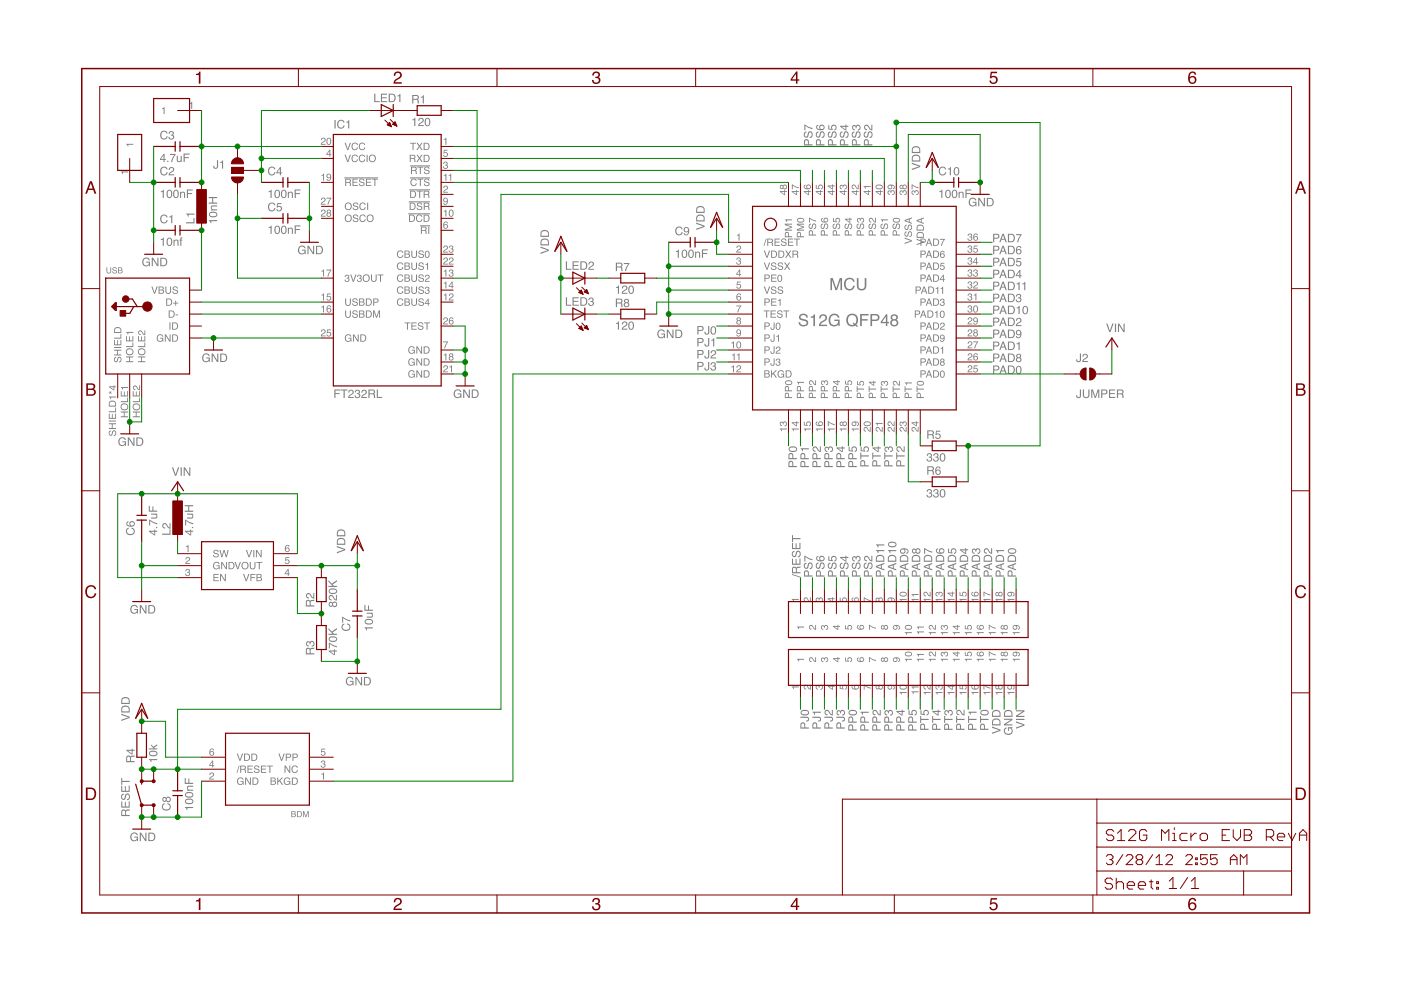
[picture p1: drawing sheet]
<svg xmlns="http://www.w3.org/2000/svg" width="297mm" height="210mm" viewBox="0 0 297 210" stroke-linecap="round" stroke-linejoin="round" font-family="sans-serif">
<g fill="#808080">
<path d="M169.6 66.7a1.01 1.01 0 0 1 1.7 .6h-.3a.6 .6 0 0 0-.7-.5 .6 .6 0 0 0-.5 .6l.1 .1a2.1 2.1 0 0 1 1.4 .7 1.03 1.03 0 0 1-.7 1 1.03 1.03 0 0 1-1.2-.4l-.1-.5h.3a.68 .68 0 0 0 .7 .6 .68 .68 0 0 0 .7-.6l-.2-.2a1.44 1.44 0 0 1-1.4-.8zM171.9 67.1l.4-.1 .2-.4h.3v2.5h-.3v-1.7h-.6zM174 66.8a.82 .82 0 0 1 1.3 .2 .82 .82 0 0 1-.6 1.2l-.7 .6h1.3v.3h-1.7a1.41 1.41 0 0 1 1.1-1.3 .5 .5 0 0 0 .2-.6 .5 .5 0 0 0-.6-.3 .5 .5 0 0 0-.3 .6h-.3zM176 66.9a1.14 1.14 0 0 1 2 .4h-.4a.84 .84 0 0 0-1-.4 .84 .84 0 0 0-.6 1 .84 .84 0 0 0 .8 1 .84 .84 0 0 0 .9-.8h-.8v-.3h1.1v1.3h-.2l-.1-.3a1.23 1.23 0 0 1-1.6 .1 1.23 1.23 0 0 1-.3-1.6zM179.9 66.8a1.34 1.34 0 0 1 1.8 .2 1.34 1.34 0 0 1-.2 1.9l.4 .2-.2 .2-.4-.3a1.35 1.35 0 0 1-1.8-.4 1.35 1.35 0 0 1 .4-1.8zM180 67.1a1.06 1.06 0 0 0-.2 1.2 1.06 1.06 0 0 0 1.1 .6l.2-.1-.3-.2 .2-.2 .3 .3a1.01 1.01 0 0 0 .1-1.5 1.01 1.01 0 0 0-1.4-.1zM182.4 66.6h1.7v.3h-1.4v.8h1.3v.3h-1.3v1.1h-.3zM184.6 66.6h1.1a.74 .74 0 0 1 .8 .7 .74 .74 0 0 1-.8 .8h-.8v1h-.3zM184.9 66.9v.9h.7a.45 .45 0 0 0 .5-.5 .45 .45 0 0 0-.5-.4zM187.8 67.1l-.8 1.2h.8zM187.9 66.6h.2v1.7h.4v.2h-.4v.6h-.3v-.6h-1.1v-.3zM189.2 67.3a.42 .42 0 0 0 .8 0 .42 .42 0 0 0-.8 0zM189.1 68.5a.51 .51 0 0 0 1 0 .51 .51 0 0 0-1 0zM189 66.8a.71 .71 0 0 1 1.1-.1 .71 .71 0 0 1-.1 1.1 .78 .78 0 0 1 .2 1.2 .78 .78 0 0 1-1.2 0 .78 .78 0 0 1 .2-1.2l-.4-.5z" fill-rule="evenodd"/>
<path d="M70.9 82.6h1.2v.2h-1v.5h.9v.3h-.9v.8h-.2zM72.2 82.6h1.5v.2h-.6v1.6h-.3v-1.6h-.6zM74 82.7a.6 .6 0 0 1 1 .3 .6 .6 0 0 1-.6 .8l-.4 .4h1v.2h-1.2a1.47 1.47 0 0 1 .9-1.1 .35 .35 0 0 0-.3-.5 .35 .35 0 0 0-.3 .4h-.3zM75.4 82.7a.5 .5 0 0 1 .7 0 .5 .5 0 0 1 0 .7 .58 .58 0 0 1-.1 1 .58 .58 0 0 1-.8-.6h.2a.35 .35 0 0 0 .5 .4 .35 .35 0 0 0 0-.6h-.3l.1-.2a.29 .29 0 0 0 .4-.2 .29 .29 0 0 0-.3-.4l-.3 .2-.1 .2h-.2zM76.8 82.7a.6 .6 0 0 1 1 .3 .6 .6 0 0 1-.6 .8l-.4 .4h1v.2h-1.2a1.47 1.47 0 0 1 .9-1.1 .35 .35 0 0 0-.3-.5 .35 .35 0 0 0-.4 .4h-.2zM78.4 82.8v.6h.5a.31 .31 0 0 0 .4-.3 .31 .31 0 0 0-.4-.3zM78.1 82.6h.8a.49 .49 0 0 1 .6 .3 .49 .49 0 0 1-.2 .6l.2 .2 .1 .7h-.3l-.1-.7-.3-.1h-.5v.8h-.3zM79.9 82.6h.2v1.6h.9v.2h-1.1z" fill-rule="evenodd"/>
<path d="M30.4 54.9a.8 .8 0 0 1 1.4 .3h-.3a.65 .65 0 0 0-.9-.2 .65 .65 0 0 0-.1 .9 .57 .57 0 0 0 .6 .4 .57 .57 0 0 0 .5-.6h-.6v-.2h.8v.9h-.2v-.2a.88 .88 0 0 1-1.2 .1 .88 .88 0 0 1-.1-1.2zM32.2 54.6h.3l.9 1.5v-1.5h.2v1.8h-.3l-.9-1.4v1.4h-.2zM34.2 54.9v1.3h.5a.7 .7 0 0 0 .5-.7 .7 .7 0 0 0-.5-.6zM34 54.6h.7a.91 .91 0 0 1 .8 .9 .91 .91 0 0 1-.8 .9h-.7z" fill-rule="evenodd"/>
<path d="M34.1 50.7l.6-.3v1.7h-.2v-1.2h-.4zM35.5 50.6a.63 .63 0 0 1 .8-.1 .63 .63 0 0 1 .2 .7 .65 .65 0 0 1-.6 1 .65 .65 0 0 1-.6-.9zM35.8 50.6a.96 .96 0 0 0 .1 1.4 .85 .85 0 0 0 0-1.4zM36.8 50.8h.2v.2a.46 .46 0 0 1 .5-.2 .46 .46 0 0 1 .4 .5v.8h-.3v-.8a.32 .32 0 0 0-.4-.3 .32 .32 0 0 0-.2 .4v.7h-.2zM38.3 50.4l.4-.1-.2 .4 .2 .3h-.3v1.1h-.2v-1.1h-.2z" fill-rule="evenodd"/>
<path d="M69.9 128.1a.3 .3 0 0 0 .6 0 .3 .3 0 0 0-.6 0zM70.6 128.1a.36 .36 0 0 0 .7 0 .36 .36 0 0 0-.7 0zM69.8 127.7l.3-.1 .4 .2a.54 .54 0 0 1 .8-.1 .54 .54 0 0 1 0 .8 .54 .54 0 0 1-.8-.1 .5 .5 0 0 1-.8 .1 .5 .5 0 0 1 .1-.8zM69.8 126.3a.8 .8 0 0 1 1.2 .6l.2 .2v-1h.2v1.2a1.47 1.47 0 0 1-1.1-.9 .35 .35 0 0 0-.4 .3 .35 .35 0 0 0 .4 .4v.2a.6 .6 0 0 1-.6-.3 .6 .6 0 0 1 .1-.7zM69.8 125a1.06 1.06 0 0 1 1.7 .4 .97 .97 0 0 1-.9 .6 .97 .97 0 0 1-.9-.6zM69.9 125.2a.68 .68 0 0 0 1.1 .5l.3-.2a.66 .66 0 0 0-1.1-.5zM69.6 123l.8 .8 1-.8v.3l-.9 .6 .3 .3h.6v.3h-1.8v-.3h.9l-.9-.9z" fill-rule="evenodd"/>
<path d="M63.4 52.3a.8 .8 0 0 1 1.4 .4h-.3a.65 .65 0 0 0-.9-.3 .65 .65 0 0 0-.1 1 .57 .57 0 0 0 .6 .3 .57 .57 0 0 0 .5-.6h-.6v-.2h.8v1h-.1l-.1-.2a.88 .88 0 0 1-1.2 0 .88 .88 0 0 1-.1-1.2zM65.2 52.1h.3l.9 1.5v-1.5h.2v1.8h-.3l-.9-1.4v1.4h-.2zM67.2 52.3v1.4h.5a.7 .7 0 0 0 .5-.7 .7 .7 0 0 0-.5-.7zM67 52.1h.7a.91 .91 0 0 1 .8 .9 .91 .91 0 0 1-.8 .9h-.7z" fill-rule="evenodd"/>
<path d="M43.1 75.2a.8 .8 0 0 1 1.4 .3h-.3a.65 .65 0 0 0-.9-.2 .65 .65 0 0 0-.1 .9 .57 .57 0 0 0 .6 .4 .57 .57 0 0 0 .5-.6h-.6v-.2h.8v1h-.2v-.3a.88 .88 0 0 1-1.2 .1 .88 .88 0 0 1-.1-1.2zM44.9 75h.3l.9 1.4v-1.4h.2v1.8h-.3l-.9-1.5v1.5h-.2zM46.9 75.2v1.3h.5a.7 .7 0 0 0 .5-.6 .7 .7 0 0 0-.5-.7zM46.7 75h.7a.91 .91 0 0 1 .8 .9 .91 .91 0 0 1-.8 .9h-.7z" fill-rule="evenodd"/>
<path d="M96.4 82.8a.8 .8 0 0 1 1.4 .3h-.2a.65 .65 0 0 0-1-.2 .65 .65 0 0 0-.1 1 .57 .57 0 0 0 .7 .3 .57 .57 0 0 0 .4-.6h-.6v-.2h.8v1h-.1l-.1-.3a.88 .88 0 0 1-1.2 .1 .88 .88 0 0 1-.1-1.2zM98.2 82.6h.3l.9 1.4v-1.4h.2v1.8h-.3l-.9-1.5v1.5h-.2zM100.3 82.8v1.4h.4a.7 .7 0 0 0 .5-.7 .7 .7 0 0 0-.5-.7zM100 82.6h.7a.91 .91 0 0 1 .8 .9 .91 .91 0 0 1-.8 .9h-.7z" fill-rule="evenodd"/>
<path d="M34.1 40.6l.6-.4v1.8h-.2v-1.3h-.4zM35.5 40.4a.63 .63 0 0 1 .8-.1 .63 .63 0 0 1 .2 .8 .65 .65 0 0 1-.6 .9 .65 .65 0 0 1-.6-.9zM35.8 40.5a.96 .96 0 0 0 .1 1.3 .85 .85 0 0 0 0-1.4zM36.9 40.4a.63 .63 0 0 1 .8-.1 .63 .63 0 0 1 .2 .8 .65 .65 0 0 1-.6 .9 .65 .65 0 0 1-.6-.9zM37.1 40.5a.96 .96 0 0 0 .2 1.3 .85 .85 0 0 0 0-1.4zM38.2 40.7h.2v.1a.46 .46 0 0 1 .5-.1 .46 .46 0 0 1 .3 .4v.9h-.2v-.9a.32 .32 0 0 0-.4-.3 .32 .32 0 0 0-.2 .5v.7h-.2zM39.6 40.2h1.3v.2h-1v.5h.8v.3h-.8v.8h-.3z" fill-rule="evenodd"/>
<path d="M34.7 32.9l-.6 .8h.6zM34.7 32.6h.2v1.1h.3v.2h-.3v.4h-.2v-.4h-.8v-.2zM35.4 34.1h.3v.2h-.3zM36 32.6h1.2l-.7 1.7h-.2l.1-.5 .6-.9h-1zM37.5 33h.2v1l.2 .2 .4-.2v-1h.2v1.3h-.2v-.1a.45 .45 0 0 1-.5 .2 .45 .45 0 0 1-.3-.5zM38.9 32.6h1.3v.2h-1v.5h.8v.2h-.8v.8h-.3z" fill-rule="evenodd"/>
<path d="M56.9 40.6l.7-.4v1.8h-.2v-1.3h-.5zM58.4 40.4a.63 .63 0 0 1 .7-.1 .63 .63 0 0 1 .3 .8 .65 .65 0 0 1-.6 .9 .65 .65 0 0 1-.6-.9zM58.6 40.5a.96 .96 0 0 0 .2 1.3 .85 .85 0 0 0 0-1.4zM59.8 40.4a.63 .63 0 0 1 .7-.1 .63 .63 0 0 1 .3 .8 .65 .65 0 0 1-.6 .9 .65 .65 0 0 1-.6-.9zM60 40.5a.96 .96 0 0 0 .2 1.3 .85 .85 0 0 0 0-1.4zM61 40.7h.2v.1a.46 .46 0 0 1 .6-.1 .46 .46 0 0 1 .3 .4v.9h-.2v-.9a.32 .32 0 0 0-.4-.3 .32 .32 0 0 0-.2 .5v.7h-.3zM62.5 40.2h1.2v.2h-1v.5h.9v.3h-.9v.8h-.2z" fill-rule="evenodd"/>
<path d="M147.6 47.2l1.8 .6v.3l-1.8 .7v-.3l1.5-.5-1.5-.5zM148 45.9l-.2 .2v.6h1.4v-.4a.72 .72 0 0 0-1.2-.4zM147.9 45.7a.97 .97 0 0 1 1.5 .5v.8h-1.8v-1zM148 44.1l-.2 .2v.6h1.4v-.4a.72 .72 0 0 0-1.2-.4zM147.9 43.9a.97 .97 0 0 1 1.5 .5v.8h-1.8v-1z" fill-rule="evenodd"/>
<path d="M56.9 48.2l.7-.4v1.8h-.2v-1.3h-.5zM58.4 48a.63 .63 0 0 1 .7 0 .63 .63 0 0 1 .3 .7 .65 .65 0 0 1-.6 .9 .65 .65 0 0 1-.6-.9zM58.6 48.1a.96 .96 0 0 0 .2 1.3 .85 .85 0 0 0 0-1.4zM59.8 48a.63 .63 0 0 1 .7 0 .63 .63 0 0 1 .3 .7 .65 .65 0 0 1-.6 .9 .65 .65 0 0 1-.6-.9zM60 48.1a.96 .96 0 0 0 .2 1.3 .85 .85 0 0 0 0-1.4zM61 48.3h.2v.2a.46 .46 0 0 1 .6-.2 .46 .46 0 0 1 .3 .4v.9h-.2v-.8a.32 .32 0 0 0-.4-.3 .32 .32 0 0 0-.2 .4v.7h-.3zM62.5 47.8h1.2v.2h-1v.6h.9v.2h-.9v.8h-.2z" fill-rule="evenodd"/>
<path d="M205.6 42.2a.8 .8 0 0 1 1.4 .3h-.2a.65 .65 0 0 0-1-.2 .65 .65 0 0 0-.1 .9 .57 .57 0 0 0 .7 .4 .57 .57 0 0 0 .4-.6h-.6v-.2h.8v.9h-.1l-.1-.2a.88 .88 0 0 1-1.2 .1 .88 .88 0 0 1-.1-1.2zM207.4 42h.3l.9 1.4v-1.4h.2v1.7h-.2l-1-1.4v1.4h-.2zM209.5 42.2v1.3h.4a.7 .7 0 0 0 .6-.7 .7 .7 0 0 0-.6-.6zM209.2 42h.7a.91 .91 0 0 1 .8 .8 .91 .91 0 0 1-.8 .9h-.7z" fill-rule="evenodd"/>
<path d="M139.6 70.1a.8 .8 0 0 1 1.4 .3h-.3a.65 .65 0 0 0-.9-.2 .65 .65 0 0 0-.1 1 .57 .57 0 0 0 .6 .3 .57 .57 0 0 0 .5-.6h-.6v-.2h.8v1h-.2v-.3a.88 .88 0 0 1-1.2 .1 .88 .88 0 0 1-.1-1.2zM141.4 69.9h.3l.9 1.4v-1.4h.2v1.8h-.3l-.9-1.5v1.5h-.2zM143.4 70.1v1.4h.5a.7 .7 0 0 0 .5-.7 .7 .7 0 0 0-.5-.7zM143.2 69.9h.7a.91 .91 0 0 1 .8 .9 .91 .91 0 0 1-.8 .9h-.7z" fill-rule="evenodd"/>
<path d="M143.3 53.3l.6-.4v1.8h-.2v-1.3h-.4zM144.7 53.1a.63 .63 0 0 1 .8-.1 .63 .63 0 0 1 .2 .8 .65 .65 0 0 1-.6 .9 .65 .65 0 0 1-.6-.9zM145 53.2a.96 .96 0 0 0 .1 1.3 .85 .85 0 0 0 0-1.4zM146.1 53.1a.63 .63 0 0 1 .8-.1 .63 .63 0 0 1 .2 .8 .65 .65 0 0 1-.6 .9 .65 .65 0 0 1-.6-.9zM146.3 53.2a.96 .96 0 0 0 .2 1.3 .85 .85 0 0 0 0-1.4zM147.4 53.4h.2v.1a.46 .46 0 0 1 .5-.1 .46 .46 0 0 1 .3 .4v.9h-.2v-.9a.32 .32 0 0 0-.4-.3 .32 .32 0 0 0-.2 .5v.7h-.2zM148.8 52.9h1.3v.2h-1v.5h.8v.2h-.8v.9h-.3z" fill-rule="evenodd"/>
<path d="M193.3 34.5l1.8 .7v.2l-1.8 .7v-.3l1.5-.5-1.5-.5zM193.7 33.2l-.2 .2v.6h1.4v-.4a.72 .72 0 0 0-1.2-.4zM193.6 33a.97 .97 0 0 1 1.5 .5v.8h-1.8v-1zM193.7 31.4l-.2 .2v.6h1.4v-.4a.72 .72 0 0 0-1.2-.4zM193.6 31.2a.97 .97 0 0 1 1.5 .5v.8h-1.8v-1z" fill-rule="evenodd"/>
<path d="M70 138.1l.8 .6v-.6zM69.7 137.9h1.1v-.2h.2v.2h.4v.2h-.4v.8h-.2l-1.1-.8zM69.7 136.3l1.7 .7v.2l-.7-.2-.8-.5v1h-.2zM69.8 135.1a1.06 1.06 0 0 1 1.7 .4 .97 .97 0 0 1-.9 .6 .97 .97 0 0 1-.9-.6zM69.9 135.3a.68 .68 0 0 0 1.1 .5l.3-.2a.66 .66 0 0 0-1.1-.4zM69.6 133.2l.8 .7 1-.8v.4l-.9 .6 .3 .3h.6v.2h-1.8v-.2h.9l-.9-.9z" fill-rule="evenodd"/>
<path d="M27.9 128.5a.8 .8 0 0 1 1.3 .3h-.2a.65 .65 0 0 0-1-.2 .65 .65 0 0 0-.1 1 .57 .57 0 0 0 .7 .3 .57 .57 0 0 0 .4-.6h-.5v-.2h.8v1h-.2l-.1-.2a.88 .88 0 0 1-1.2 0 .88 .88 0 0 1-.1-1.2zM29.6 128.3h.3l.9 1.4v-1.4h.3v1.8h-.3l-.9-1.5v1.5h-.3zM31.7 128.5v1.4h.4a.7 .7 0 0 0 .6-.7 .7 .7 0 0 0-.6-.7zM31.4 128.3h.8a.91 .91 0 0 1 .7 .9 .91 .91 0 0 1-.7 .9h-.8z" fill-rule="evenodd"/>
<path d="M44.3 46.7h1.7v.2h-1.2v.4h-.2zM44.4 45.1a1.06 1.06 0 0 1 1.7 .4 .97 .97 0 0 1-.9 .6 .97 .97 0 0 1-.9-.6zM44.5 45.3a.68 .68 0 0 0 1.1 .5l.3-.2a.66 .66 0 0 0-1.1-.4zM44.8 43.7l1.2-.2v.3h-.8a.32 .32 0 0 0-.3 .4 .32 .32 0 0 0 .5 .2h.6v.2h-1.3v-.2h.2l-.2-.3zM44.2 41.8h1.8v.2h-.8v.9h.8v.3h-1.8v-.3h.8v-.9h-.8z" fill-rule="evenodd"/>
<path d="M39.5 112.8l.8 .5v-.5zM39.2 112.5h1.1v-.2h.2v.2h.5v.2h-.5v.8h-.2l-1.1-.8zM40.7 111.7h.3v.3h-.3zM39.2 110.2l1.8 .7v.3l-.8-.3-.7-.5v1h-.3zM39.7 108.9h1.3v.2h-.2a.45 .45 0 0 1 .2 .5 .45 .45 0 0 1-.5 .3h-.8v-.2h.9l.2-.2-.2-.3-.9-.1zM39.2 107.1h1.8v.2h-.9v1h.9v.2h-1.8v-.2h.7v-1h-.7z" fill-rule="evenodd"/>
<path d="M77.3 133h1.8v.2h-1.3v.5h-.2zM77.4 131.5a1.06 1.06 0 0 1 1.7 .3 .97 .97 0 0 1-.9 .6 .97 .97 0 0 1-.9-.6zM77.6 131.6a.68 .68 0 0 0 1.1 .5l.2-.1a.66 .66 0 0 0-1.1-.5zM77.7 129.9h1.4v.2h-.2a.45 .45 0 0 1 .2 .5 .45 .45 0 0 1-.5 .4h-.9v-.3h1l.2-.2-.2-.3-1-.1zM77.3 128.3h.2v1h.5v-.9h.2v.9h.9v.2h-1.8z" fill-rule="evenodd"/>
<path d="M27.9 176.7a.8 .8 0 0 1 1.3 .4h-.2a.65 .65 0 0 0-1-.2 .65 .65 0 0 0-.1 .9 .57 .57 0 0 0 .7 .4 .57 .57 0 0 0 .4-.6h-.5v-.2h.8v.9h-.2l-.1-.2a.88 .88 0 0 1-1.2 .1 .88 .88 0 0 1-.1-1.3zM29.6 176.5h.3l.9 1.5v-1.5h.3v1.8h-.3l-.9-1.4v1.4h-.3zM31.7 176.7v1.4h.4a.7 .7 0 0 0 .6-.7 .7 .7 0 0 0-.6-.7zM31.4 176.5h.8a.91 .91 0 0 1 .7 .9 .91 .91 0 0 1-.7 .9h-.8z" fill-rule="evenodd"/>
<path d="M71.4 115.8l1.8 .6v.3l-1.8 .6v-.2l1.5-.6-1.5-.5zM71.8 114.4l-.2 .3v.6h1.4v-.5a.72 .72 0 0 0-1.2-.4zM71.7 114.2a.97 .97 0 0 1 1.5 .6v.7h-1.8v-.9zM71.8 112.6l-.2 .3v.6h1.4v-.5a.72 .72 0 0 0-1.2-.4zM71.7 112.4a.97 .97 0 0 1 1.5 .6v.7h-1.8v-.9z" fill-rule="evenodd"/>
<path d="M25.3 92.9a.8 .8 0 0 1 1.4 .4h-.3a.65 .65 0 0 0-.9-.2 .65 .65 0 0 0-.1 .9 .57 .57 0 0 0 .6 .4 .57 .57 0 0 0 .5-.6h-.6v-.2h.8v.9h-.1l-.1-.2a.88 .88 0 0 1-1.2 .1 .88 .88 0 0 1-.1-1.3zM27.1 92.7h.3l.9 1.5v-1.5h.2v1.8h-.3l-.9-1.4v1.4h-.2zM29.1 92.9v1.4h.5a.7 .7 0 0 0 .5-.7 .7 .7 0 0 0-.5-.7zM28.9 92.7h.7a.91 .91 0 0 1 .8 .9 .91 .91 0 0 1-.8 .9h-.7z" fill-rule="evenodd"/>
<path d="M31.9 112.8l.8 .5v-.5zM31.6 112.5h1.1v-.2h.2v.2h.4v.2h-.4v.8h-.2l-1.1-.8zM33.1 111.7h.2v.3h-.2zM31.6 110.2l1.7 .7v.3l-.7-.3-.8-.5v1h-.2zM32 108.9h1.3v.2h-.2a.45 .45 0 0 1 .3 .5 .45 .45 0 0 1-.5 .3h-.9v-.2h1l.2-.2-.2-.3-1-.1zM31.5 107.3h.3v1h.5v-.9h.2v.9h.8v.2h-1.8z" fill-rule="evenodd"/>
<path d="M31.6 160.9h1.7v.3h-1.2v.4h-.2zM31.7 159.4a1.06 1.06 0 0 1 1.7 .4 .97 .97 0 0 1-.9 .6 .97 .97 0 0 1-.9-.6zM31.8 159.6a.68 .68 0 0 0 1.1 .5l.3-.2a.66 .66 0 0 0-1.1-.5zM32 157.8l.5 .5 .8-.5v.3l-.6 .4 .1 .2h.5v.2h-1.8v-.2h1.1l-.6-.6z" fill-rule="evenodd"/>
<path d="M25.7 151.3l1.8 .7v.2l-1.8 .7v-.3l1.5-.5-1.5-.5zM26.1 150l-.2 .2v.6h1.4v-.4a.72 .72 0 0 0-1.2-.4zM26 149.8a.97 .97 0 0 1 1.5 .5v.8h-1.8v-1zM26.1 148.2l-.2 .2v.6h1.4v-.4a.72 .72 0 0 0-1.2-.4zM26 148a.97 .97 0 0 1 1.5 .5v.8h-1.8v-1z" fill-rule="evenodd"/>
<path d="M39.2 171.1h1.8v.2h-1.3v.4h-.1zM39.3 169.5a1.06 1.06 0 0 1 1.7 .4 .97 .97 0 0 1-.9 .6 .97 .97 0 0 1-.9-.6zM39.5 169.7a.68 .68 0 0 0 1.1 .5l.2-.2a.66 .66 0 0 0-1.1-.4zM39.3 168.2a1.06 1.06 0 0 1 1.7 .3 .97 .97 0 0 1-.9 .6 .97 .97 0 0 1-.9-.6zM39.5 168.3a.68 .68 0 0 0 1.1 .5l.2-.1a.66 .66 0 0 0-1.1-.5zM39.7 166.7l1.3-.1v.2h-.9a.32 .32 0 0 0-.3 .4 .32 .32 0 0 0 .5 .2h.7v.3h-1.3v-.3h.1l-.2-.3zM39.2 165h.2v1h.5v-.9h.2v.9h.9v.2h-1.8z" fill-rule="evenodd"/>
<path d="M87.4 25.3l.7-.3v1.7h-.3v-1.2h-.4zM88.9 25.1a.6 .6 0 0 1 .9 .3 .6 .6 0 0 1-.6 .8l-.3 .3h.9v.2h-1.2a1.47 1.47 0 0 1 1-1.1 .35 .35 0 0 0-.3-.4 .35 .35 0 0 0-.4 .4h-.2zM90.2 25.2a.63 .63 0 0 1 .8-.1 .63 .63 0 0 1 .2 .8 .65 .65 0 0 1-.5 .9 .65 .65 0 0 1-.7-.9zM90.5 25.2a.96 .96 0 0 0 .1 1.4 .85 .85 0 0 0 0-1.4z" fill-rule="evenodd"/>
<path d="M199.2 40.6l.6-.4v1.8h-.2v-1.3h-.4zM200.6 40.4a.63 .63 0 0 1 .8-.1 .63 .63 0 0 1 .2 .8 .65 .65 0 0 1-.6 .9 .65 .65 0 0 1-.6-.9zM200.8 40.5a.96 .96 0 0 0 .2 1.3 .85 .85 0 0 0 0-1.4zM202 40.4a.63 .63 0 0 1 .7-.1 .63 .63 0 0 1 .3 .8 .65 .65 0 0 1-.6 .9 .65 .65 0 0 1-.6-.9zM202.2 40.5a.96 .96 0 0 0 .2 1.3 .85 .85 0 0 0 0-1.4zM203.2 40.7h.3v.1a.46 .46 0 0 1 .5-.1 .46 .46 0 0 1 .3 .4v.9h-.2v-.9a.32 .32 0 0 0-.4-.3 .32 .32 0 0 0-.2 .5v.7h-.3zM204.7 40.2h1.2v.2h-1v.5h.9v.3h-.9v.8h-.2z" fill-rule="evenodd"/>
<path d="M196.7 96.2a.5 .5 0 0 1 .7 0 .5 .5 0 0 1 0 .7 .58 .58 0 0 1-.2 1 .58 .58 0 0 1-.8-.6h.3a.35 .35 0 0 0 .5 .4 .35 .35 0 0 0 0-.7h-.3v-.2a.29 .29 0 0 0 .4-.2 .29 .29 0 0 0-.2-.3l-.3 .1-.1 .3h-.2zM198.1 96.2a.5 .5 0 0 1 .7 0 .5 .5 0 0 1 0 .7 .58 .58 0 0 1-.2 1 .58 .58 0 0 1-.8-.6h.3a.35 .35 0 0 0 .5 .4 .35 .35 0 0 0 0-.7h-.3v-.2a.29 .29 0 0 0 .4-.2 .29 .29 0 0 0-.3-.3l-.3 .1v.3h-.2zM199.4 96.3a.63 .63 0 0 1 .8-.1 .63 .63 0 0 1 .2 .8 .65 .65 0 0 1-.5 .9 .65 .65 0 0 1-.7-.9zM199.7 96.3a.96 .96 0 0 0 .1 1.4 .85 .85 0 0 0 0-1.4z" fill-rule="evenodd"/>
<path d="M196.7 103.8a.5 .5 0 0 1 .7 0 .5 .5 0 0 1 0 .7 .58 .58 0 0 1-.2 1 .58 .58 0 0 1-.8-.6h.3a.35 .35 0 0 0 .5 .4 .35 .35 0 0 0 0-.6l-.3-.1v-.1a.29 .29 0 0 0 .4-.3 .29 .29 0 0 0-.2-.3l-.3 .1-.1 .3h-.2zM198.1 103.8a.5 .5 0 0 1 .7 0 .5 .5 0 0 1 0 .7 .58 .58 0 0 1-.2 1 .58 .58 0 0 1-.8-.6h.3a.35 .35 0 0 0 .5 .4 .35 .35 0 0 0 0-.6l-.3-.1v-.1a.29 .29 0 0 0 .4-.3 .29 .29 0 0 0-.3-.3l-.3 .1v.3h-.2zM199.4 103.9a.63 .63 0 0 1 .8-.1 .63 .63 0 0 1 .2 .8 .65 .65 0 0 1-.5 .9 .65 .65 0 0 1-.7-.9zM199.7 103.9a.96 .96 0 0 0 .1 1.4 .85 .85 0 0 0 0-1.4z" fill-rule="evenodd"/>
<path d="M36.5 99.1h.2l.5 1.5 .5-1.5h.3l-.6 1.8h-.3zM38.3 99.1h.2v1.8h-.2zM38.9 99.1h.3l.9 1.4v-1.4h.3v1.8h-.3l-.9-1.5v1.5h-.3z" fill-rule="evenodd"/>
<path d="M130.6 60.9l.6-.4v1.8h-.2v-1.3h-.4zM132.1 60.6a.6 .6 0 0 1 .9 .3 .6 .6 0 0 1-.6 .8l-.3 .4h.9v.2h-1.2a1.47 1.47 0 0 1 1-1.1 .35 .35 0 0 0-.4-.5 .35 .35 0 0 0-.3 .5h-.2zM133.4 60.7a.63 .63 0 0 1 .8 0 .63 .63 0 0 1 .2 .7 .65 .65 0 0 1-.6 .9 .65 .65 0 0 1-.6-.9zM133.6 60.8a.96 .96 0 0 0 .2 1.3 .85 .85 0 0 0 0-1.4z" fill-rule="evenodd"/>
<path d="M114.6 52.3l1.8 .6v.3l-1.8 .6v-.2l1.5-.5-1.5-.6zM115 50.9l-.2 .3v.6h1.4v-.4a.72 .72 0 0 0-1.2-.5zM114.9 50.7a.97 .97 0 0 1 1.5 .6v.7h-1.8v-.9zM115 49.1l-.2 .3v.6h1.4v-.4a.72 .72 0 0 0-1.2-.5zM114.9 48.9a.97 .97 0 0 1 1.5 .6v.7h-1.8v-.9z" fill-rule="evenodd"/>
<path d="M130.6 68.5l.6-.3v1.7h-.2v-1.2h-.4zM132.1 68.3a.6 .6 0 0 1 .9 .2 .6 .6 0 0 1-.6 .8l-.3 .4h.9v.2h-1.2a1.47 1.47 0 0 1 1-1.1 .35 .35 0 0 0-.4-.5 .35 .35 0 0 0-.3 .5h-.2zM133.4 68.3a.63 .63 0 0 1 .8 0 .63 .63 0 0 1 .2 .7 .65 .65 0 0 1-.6 .9 .65 .65 0 0 1-.6-.8zM133.6 68.4a.96 .96 0 0 0 .2 1.3 .85 .85 0 0 0 0-1.3z" fill-rule="evenodd"/>
<path d="M73.6 143.7a.8 .8 0 0 1 1.3 .4h-.2a.65 .65 0 0 0-.9-.3 .65 .65 0 0 0-.2 1 .57 .57 0 0 0 .7 .4 .57 .57 0 0 0 .4-.6h-.5v-.2h.8v.9h-.2v-.2a.88 .88 0 0 1-1.3 0 .88 .88 0 0 1-.1-1.2zM75.3 143.5h.3l.9 1.5v-1.5h.3v1.8h-.3l-.9-1.4v1.4h-.3zM77.4 143.7v1.4h.4a.7 .7 0 0 0 .6-.7 .7 .7 0 0 0-.6-.7zM77.2 143.5h.7a.91 .91 0 0 1 .7 .9 .91 .91 0 0 1-.7 .9h-.7z" fill-rule="evenodd"/>
<path d="M229 82.6h.2v1.2a.52 .52 0 0 1-.5 .6 .52 .52 0 0 1-.5-.6h.2a.29 .29 0 0 0 .2 .4 .29 .29 0 0 0 .3-.2zM229.6 82.6h.2v1.1a.46 .46 0 0 0 .5 .5 .46 .46 0 0 0 .4-.5v-1.1h.3v1a.72 .72 0 0 1-.7 .8 .72 .72 0 0 1-.7-.8zM231.4 82.6h.3l.5 1.5 .5-1.5h.4v1.8h-.3l.1-1.5-.6 1.5h-.2l-.5-1.5v1.5h-.2zM233.5 82.6h.8a.52 .52 0 0 1 .5 .5 .52 .52 0 0 1-.5 .5h-.6v.8h-.2zM233.7 82.8v.6h.5a.31 .31 0 0 0 .4-.3 .31 .31 0 0 0-.4-.3zM235.1 82.6h1.3v.2h-1v.5h1v.3h-1v.6h1.1v.2h-1.4zM237 82.8v.6h.6a.31 .31 0 0 0 .4-.3 .31 .31 0 0 0-.4-.3zM236.8 82.6h.8a.49 .49 0 0 1 .6 .3 .49 .49 0 0 1-.2 .6l.2 .2 .1 .7h-.3l-.1-.7-.3-.1h-.6v.8h-.2z" fill-rule="evenodd"/>
<path d="M234.5 68.6h.3l.5 1.5 .5-1.5h.3l-.7 1.8h-.2zM236.4 68.6h.2v1.8h-.2zM237 68.6h.3l.9 1.5v-1.5h.2v1.8h-.2l-.9-1.4v1.4h-.3z" fill-rule="evenodd"/>
<path d="M162.4 50.6h.1l-.4 1.5h-.2zM162.9 50.8v.5h.5a.27 .27 0 0 0 .3-.3 .27 .27 0 0 0-.3-.2zM162.7 50.6h.7a.42 .42 0 0 1 .5 .3 .42 .42 0 0 1-.2 .5l.2 .7h-.2l-.1-.5-.2-.1h-.5v.6h-.2zM164.2 50.6h1.1v.2h-.9v.4h.9v.2h-.9v.5h.9v.2h-1.1zM165.8 50.7l.4-.1a.5 .5 0 0 1 .5 .4h-.2a.36 .36 0 0 0-.3-.3 .36 .36 0 0 0-.4 .4l.1 .1a.66 .66 0 0 1 .8 .8 .66 .66 0 0 1-.7 .2 .66 .66 0 0 1-.4-.6h.2a.4 .4 0 0 0 .4 .4 .4 .4 0 0 0 .4-.4l-.1-.1a.64 .64 0 0 1-.6-.2 .64 .64 0 0 1-.1-.6zM167.1 50.6h1.1v.2h-.9v.4h.8v.2h-.8v.5h.9v.2h-1.1zM168.3 50.6h1.3v.2h-.5v1.3h-.2v-1.3h-.6z" fill-rule="evenodd"/>
<path d="M156.2 49.8l.6-.3v1.5h-.2v-1.1h-.4z" fill-rule="evenodd"/>
<path d="M161.9 53.1h.3l.4 1.3 .5-1.3h.2l-.6 1.6h-.2zM163.7 53.3v1.2h.4a.6 .6 0 0 0 .5-.6 .6 .6 0 0 0-.5-.6zM163.5 53.1h.6a.78 .78 0 0 1 .7 .8 .78 .78 0 0 1-.7 .8h-.6zM165.2 53.3v1.2h.4a.6 .6 0 0 0 .5-.6 .6 .6 0 0 0-.5-.6zM165 53.1h.7a.78 .78 0 0 1 .6 .8 .78 .78 0 0 1-.6 .8h-.7zM166.5 53.1h.2l.4 .6 .4-.6h.3l-.5 .8 .5 .8h-.3l-.4-.7-.4 .7h-.3l.6-.8zM168.2 53.3v.5h.5a.27 .27 0 0 0 .3-.2 .27 .27 0 0 0-.3-.3zM168 53.1h.7a.42 .42 0 0 1 .5 .3 .42 .42 0 0 1-.2 .5l.3 .8h-.3v-.6l-.3-.1h-.5v.7h-.2z" fill-rule="evenodd"/>
<path d="M156.3 52.1a.52 .52 0 0 1 .8 .3 .52 .52 0 0 1-.5 .7l-.3 .3h.8v.1h-1l.2-.4a.59 .59 0 0 0 .5-.8h-.3l-.2 .3h-.2z" fill-rule="evenodd"/>
<path d="M161.9 55.7h.3l.4 1.3 .5-1.3h.2l-.6 1.5h-.2zM163.6 55.8l.4-.2a.5 .5 0 0 1 .6 .5h-.2a.36 .36 0 0 0-.4-.3 .36 .36 0 0 0-.3 .4h.1a.66 .66 0 0 1 .8 .8 .66 .66 0 0 1-.7 .2 .66 .66 0 0 1-.5-.5h.2a.4 .4 0 0 0 .4 .4 .4 .4 0 0 0 .4-.4v-.1a.64 .64 0 0 1-.7-.2 .64 .64 0 0 1-.1-.6zM165 55.8l.4-.2a.5 .5 0 0 1 .6 .5h-.2a.36 .36 0 0 0-.3-.3 .36 .36 0 0 0-.4 .4h.1a.66 .66 0 0 1 .8 .8 .66 .66 0 0 1-.7 .2 .66 .66 0 0 1-.5-.5h.2a.4 .4 0 0 0 .4 .4 .4 .4 0 0 0 .4-.4v-.1a.64 .64 0 0 1-.7-.2 .64 .64 0 0 1-.1-.6zM166.2 55.7h.3l.4 .6 .4-.6h.2l-.5 .7 .6 .8h-.3l-.4-.6-.4 .6h-.3l.6-.8z" fill-rule="evenodd"/>
<path d="M156.3 54.7a.43 .43 0 0 1 .6-.1 .43 .43 0 0 1 0 .7 .5 .5 0 0 1-.1 .9 .5 .5 0 0 1-.7-.6h.2a.3 .3 0 0 0 .4 .3 .3 .3 0 0 0 0-.5h-.2v-.2a.25 .25 0 0 0 .4-.2 .25 .25 0 0 0-.3-.2l-.5 .3z" fill-rule="evenodd"/>
<path d="M162.1 58.2h.7a.44 .44 0 0 1 .4 .5 .44 .44 0 0 1-.4 .4h-.5v.6h-.2zM162.3 58.4v.5h.4a.27 .27 0 0 0 .3-.2 .27 .27 0 0 0-.3-.3zM163.5 58.2h1.1v.2h-.9v.5h.8v.1h-.8v.6h.9v.1h-1.1zM165 58.4a.64 .64 0 0 1 .8 .1 .64 .64 0 0 1 0 .9 .53 .53 0 0 1-.7 .3 .53 .53 0 0 1-.3-.7zM165.2 58.5a.83 .83 0 0 0 .1 1.1 .7 .7 0 0 0 0-1.2z" fill-rule="evenodd"/>
<path d="M156.7 57.4l-.4 .7h.4zM156.8 57.1h.1v1h.3v.2h-.3v.3h-.2v-.3h-.6z" fill-rule="evenodd"/>
<path d="M161.9 60.7h.3l.4 1.4 .5-1.4h.2l-.6 1.6h-.2zM163.6 60.8l.4-.1a.5 .5 0 0 1 .6 .5h-.2a.36 .36 0 0 0-.4-.3 .36 .36 0 0 0-.3 .3l.1 .1a.66 .66 0 0 1 .8 .8 .66 .66 0 0 1-.7 .2 .66 .66 0 0 1-.5-.5h.2a.4 .4 0 0 0 .4 .4 .4 .4 0 0 0 .4-.4v-.1a.64 .64 0 0 1-.7-.2 .64 .64 0 0 1-.1-.7zM165 60.8l.4-.1a.5 .5 0 0 1 .6 .5h-.2a.36 .36 0 0 0-.3-.3 .36 .36 0 0 0-.4 .3l.1 .1a.66 .66 0 0 1 .8 .8 .66 .66 0 0 1-.7 .2 .66 .66 0 0 1-.5-.5h.2a.4 .4 0 0 0 .4 .4 .4 .4 0 0 0 .4-.4v-.1a.64 .64 0 0 1-.7-.2 .64 .64 0 0 1-.1-.7z" fill-rule="evenodd"/>
<path d="M156.3 59.7h.7v.2h-.6l-.1 .4a.52 .52 0 0 1 .8 .2 .52 .52 0 0 1-.4 .7 .52 .52 0 0 1-.6-.4h.2a.33 .33 0 0 0 .5 .1 .33 .33 0 0 0 0-.5 .33 .33 0 0 0-.5 .1h-.1z" fill-rule="evenodd"/>
<path d="M162.1 63.3h.7a.44 .44 0 0 1 .4 .4 .44 .44 0 0 1-.4 .5h-.5v.6h-.2zM162.3 63.5v.5h.4a.27 .27 0 0 0 .3-.3 .27 .27 0 0 0-.3-.2zM163.5 63.3h1.1v.2h-.9v.4h.8v.2h-.8v.5h.9v.2h-1.1zM164.9 63.6l.6-.3v1.5h-.2v-1h-.4z" fill-rule="evenodd"/>
<path d="M156.3 62.4l.6-.2 .2 .4-.6-.2-.2 .5a.51 .51 0 0 1 .8 .2 .51 .51 0 0 1-.4 .7 .51 .51 0 0 1-.6-.5zM156.3 63.2a.35 .35 0 0 0 .7 0 .35 .35 0 0 0-.7 0z" fill-rule="evenodd"/>
<path d="M161.9 65.8h1.3v.2h-.5v1.4h-.3v-1.4h-.5zM163.4 65.8h1.1v.2h-.9v.5h.8v.2h-.8v.5h.9v.2h-1.1zM164.9 65.9l.4-.1a.5 .5 0 0 1 .6 .5h-.2a.36 .36 0 0 0-.4-.3 .36 .36 0 0 0-.3 .3l.1 .1a.66 .66 0 0 1 .8 .8 .66 .66 0 0 1-.7 .2 .66 .66 0 0 1-.5-.5h.2a.4 .4 0 0 0 .4 .3 .4 .4 0 0 0 .4-.3v-.1a.64 .64 0 0 1-.7-.2 .64 .64 0 0 1-.1-.7zM166.1 65.8h1.2v.2h-.5v1.4h-.2v-1.4h-.5z" fill-rule="evenodd"/>
<path d="M156.1 64.8h1.1l-.7 1.4h-.2l.1-.2 .5-1h-.8z" fill-rule="evenodd"/>
<path d="M162.1 68.4h.7a.44 .44 0 0 1 .4 .4 .44 .44 0 0 1-.4 .5h-.5v.6h-.2zM162.3 68.5v.6h.4a.27 .27 0 0 0 .3-.3 .27 .27 0 0 0-.3-.3zM164 68.4h.2v1a.45 .45 0 0 1-.4 .5 .45 .45 0 0 1-.4-.5h.1a.25 .25 0 0 0 .2 .4 .25 .25 0 0 0 .3-.2zM164.6 68.6a.64 .64 0 0 1 .8 .1 .64 .64 0 0 1 0 .8 .53 .53 0 0 1-.6 .4 .53 .53 0 0 1-.3-.7zM164.8 68.6a.83 .83 0 0 0 .2 1.2 .7 .7 0 0 0 0-1.2z" fill-rule="evenodd"/>
<path d="M156.4 67.7a.25 .25 0 0 0 .5 0 .25 .25 0 0 0-.5 0zM156.3 68.4a.31 .31 0 0 0 .6 0 .31 .31 0 0 0-.6 0zM156.3 67.4a.43 .43 0 0 1 .6-.1 .43 .43 0 0 1 0 .7 .46 .46 0 0 1 .1 .7 .46 .46 0 0 1-.7 0 .46 .46 0 0 1 .1-.7l-.2-.3z" fill-rule="evenodd"/>
<path d="M162.1 70.9h.7a.44 .44 0 0 1 .4 .4 .44 .44 0 0 1-.4 .5h-.5v.6h-.2zM162.3 71.1v.5h.4a.27 .27 0 0 0 .3-.3 .27 .27 0 0 0-.3-.2zM164 70.9h.2v1.1a.45 .45 0 0 1-.4 .5 .45 .45 0 0 1-.4-.6h.1a.25 .25 0 0 0 .2 .4 .25 .25 0 0 0 .3-.2zM164.6 71.2l.5-.2v1.4h-.2v-1h-.3z" fill-rule="evenodd"/>
<path d="M156.2 70a.66 .66 0 0 1 .9 .2 .66 .66 0 0 1-.1 .8 .46 .46 0 0 1-.4 .4 .46 .46 0 0 1-.5-.4h.2a.3 .3 0 0 0 .4 .2 .3 .3 0 0 0 .2-.4v-.2a.48 .48 0 0 1-.7 .1 .48 .48 0 0 1 0-.7zM156.3 70.3a.32 .32 0 0 0 .6 0 .32 .32 0 0 0-.6 0z" fill-rule="evenodd"/>
<path d="M162.1 73.4h.7a.44 .44 0 0 1 .4 .5 .44 .44 0 0 1-.4 .4h-.5v.7h-.2zM162.3 73.6v.6h.4a.27 .27 0 0 0 .3-.3 .27 .27 0 0 0-.3-.3zM164 73.4h.2v1.1a.45 .45 0 0 1-.4 .5 .45 .45 0 0 1-.4-.5h.1a.25 .25 0 0 0 .2 .3 .25 .25 0 0 0 .3-.2zM164.7 73.6a.52 .52 0 0 1 .8 .2 .52 .52 0 0 1-.5 .7l-.3 .3h.8v.2h-1l.1-.5a.59 .59 0 0 0 .6-.8h-.4l-.1 .3h-.2z" fill-rule="evenodd"/>
<path d="M155.1 72.7l.5-.3v1.5h-.2v-1.1h-.3zM156.3 72.5a.64 .64 0 0 1 .8 .2 .64 .64 0 0 1 0 .8 .53 .53 0 0 1-.7 .4 .53 .53 0 0 1-.3-.8zM156.5 72.6a.83 .83 0 0 0 .1 1.1 .7 .7 0 0 0 0-1.2z" fill-rule="evenodd"/>
<path d="M162.1 76h.7a.44 .44 0 0 1 .4 .4 .44 .44 0 0 1-.4 .5h-.5v.6h-.2zM162.3 76.2v.5h.4a.27 .27 0 0 0 .3-.3 .27 .27 0 0 0-.3-.2zM164 76h.2v1.1a.45 .45 0 0 1-.4 .5 .45 .45 0 0 1-.4-.6h.1a.25 .25 0 0 0 .2 .4 .25 .25 0 0 0 .3-.2zM164.6 76.1a.43 .43 0 0 1 .7 0 .43 .43 0 0 1-.1 .6 .5 .5 0 0 1-.1 .9 .5 .5 0 0 1-.7-.5h.2a.3 .3 0 0 0 .5 .3 .3 .3 0 0 0 0-.6h-.3l.1-.1a.25 .25 0 0 0 .3-.2 .25 .25 0 0 0-.2-.3l-.5 .3z" fill-rule="evenodd"/>
<path d="M155.2 75.2l.6-.3v1.5h-.2v-1.1h-.4zM156.2 75.2l.6-.3v1.5h-.2v-1.1h-.4z" fill-rule="evenodd"/>
<path d="M162.3 78.7v.5h.3a.25 .25 0 0 0 .4-.3 .25 .25 0 0 0-.4-.2zM162.3 79.3v.6l.7-.1-.1-.4zM162 78.5h.7a.38 .38 0 0 1 .4 .3 .38 .38 0 0 1-.1 .4 .43 .43 0 0 1 .2 .6 .43 .43 0 0 1-.5 .3h-.7zM163.5 78.5h.2v.8l.7-.8h.3l-.6 .6 .6 1h-.2l-.6-.8-.2 .2v.6h-.2zM165.1 78.7a.68 .68 0 0 1 1.1 .3h-.2a.58 .58 0 0 0-1 .1 .58 .58 0 0 0 .6 .8 .45 .45 0 0 0 .5-.5h-.5v-.2h.6v.9l-.1-.2a.77 .77 0 0 1-1.2-.1 .77 .77 0 0 1 .2-1.1zM166.8 78.7v1.2h.4a.6 .6 0 0 0 .4-.6 .6 .6 0 0 0-.4-.6zM166.6 78.5h.6a.78 .78 0 0 1 .6 .8 .78 .78 0 0 1-.6 .8h-.6z" fill-rule="evenodd"/>
<path d="M155.1 77.7l.5-.2v1.4h-.2v-1h-.3zM156.3 77.5a.52 .52 0 0 1 .8 .3 .52 .52 0 0 1-.5 .7l-.3 .3h.8v.1h-1l.2-.4a.59 .59 0 0 0 .6-.8l-.4-.1-.2 .4h-.2z" fill-rule="evenodd"/>
<path d="M166.5 49.3l.3-.1 .4 .1 .1 .8h.6v.2h-1.5zM166.7 49.4l-.1 .7h.5v-.6zM166.4 47.4h1.5v.2h-1.3l1.3 .5v.2l-1.3 .4h1.3v.2h-1.5v-.3l1.3-.4-1.3-.5zM166.4 46.5h1.5v.2h-1v.4h-.2z" fill-rule="evenodd"/>
<path d="M165.6 40.7l.7 .5v-.5zM165.3 40.5h1v-.2h.2v.2h.3v.2h-.3v.7h-.2l-1-.7zM165.5 39.6a.25 .25 0 0 0 .5 0 .25 .25 0 0 0-.5 0zM166.1 39.6a.31 .31 0 0 0 .6 0 .31 .31 0 0 0-.6 0zM165.4 39.3l.3-.1 .3 .2a.46 .46 0 0 1 .7-.1 .46 .46 0 0 1 0 .7 .46 .46 0 0 1-.7-.1 .43 .43 0 0 1-.6 .1 .43 .43 0 0 1 0-.7z" fill-rule="evenodd"/>
<path d="M169.1 49.3l.3-.1 .3 .1 .1 .8h.7v.2h-1.6zM169.2 49.4l-.1 .7h.6l-.1-.6zM168.9 47.4h1.6v.2h-1.3l1.3 .5v.2l-1.3 .4h1.3v.2h-1.6v-.3l1.3-.4-1.3-.5zM169.1 46.4a.91 .91 0 0 1 1.4 .3 .83 .83 0 0 1-.8 .5 .83 .83 0 0 1-.7-.5zM169.2 46.5a.61 .61 0 0 0 .4 .6 .61 .61 0 0 0 .7-.2v-.2a.78 .78 0 0 0-1.1-.2z" fill-rule="evenodd"/>
<path d="M168.2 40.7l.6 .5v-.5zM167.9 40.5h.9v-.2h.2v.2h.4v.2h-.4v.7h-.2l-.9-.7zM167.9 39.1l1.5 .6v.2l-1.3-.6v.8h-.2z" fill-rule="evenodd"/>
<path d="M171.6 48.9l.3-.1 .3 .1 .2 .8h.6v.2h-1.5zM171.8 49l-.1 .7h.5l-.1-.6zM171.6 47.6l.3-.2v.2a.36 .36 0 0 0-.3 .4 .36 .36 0 0 0 .4 .3 .66 .66 0 0 1 .9-.8 .66 .66 0 0 1 .2 .6 .66 .66 0 0 1-.6 .5v-.2a.4 .4 0 0 0 .4-.4 .4 .4 0 0 0-.4-.4l-.1 .1a.64 .64 0 0 1-.2 .6 .64 .64 0 0 1-.6 .1l-.2-.4zM171.5 46.2l1.5 .6v.2l-1.3-.6v.8h-.2z" fill-rule="evenodd"/>
<path d="M170.7 40.7l.7 .5v-.5zM170.4 40.5h1v-.2h.1v.2h.4v.2h-.4v.7h-.2l-.9-.7zM170.5 39.2l.3-.1-.2 .6 .5 .2a.51 .51 0 0 1 .2-.7 .51 .51 0 0 1 .7 .3 .51 .51 0 0 1-.5 .6 .69 .69 0 0 1-.8-.1 .69 .69 0 0 1-.2-.8zM171.1 39.6a.35 .35 0 0 0 .7 0 .35 .35 0 0 0-.7 0z" fill-rule="evenodd"/>
<path d="M174.1 48.9l.4-.1 .3 .1 .1 .8h.7v.2h-1.6zM174.3 49l-.1 .7h.5v-.6zM174.1 47.6l.4-.2v.2a.36 .36 0 0 0-.3 .4 .36 .36 0 0 0 .3 .3h.1a.66 .66 0 0 1 .8-.8 .66 .66 0 0 1 .2 .6 .66 .66 0 0 1-.5 .5v-.2a.4 .4 0 0 0 .3-.4 .4 .4 0 0 0-.3-.4l-.1 .1a.64 .64 0 0 1-.2 .6 .64 .64 0 0 1-.7 .1l-.1-.4zM174.2 46.3l.3-.1-.2 .6 .5 .2a.51 .51 0 0 1 .2-.8 .51 .51 0 0 1 .7 .4 .51 .51 0 0 1-.6 .6 .69 .69 0 0 1-.8-.1 .69 .69 0 0 1-.1-.8zM174.8 46.7a.32 .32 0 0 0 .6 0 .32 .32 0 0 0-.6 0z" fill-rule="evenodd"/>
<path d="M173.2 40.7l.7 .5v-.5zM172.9 40.5h1v-.2h.2v.2h.3v.2h-.3v.7h-.2l-1-.7zM173 39.2h.1v.6l.5 .1a.52 .52 0 0 1 .2-.7 .52 .52 0 0 1 .7 .3 .52 .52 0 0 1-.4 .7v-.2a.33 .33 0 0 0 .1-.5 .33 .33 0 0 0-.5-.1 .33 .33 0 0 0 .1 .5v.2l-.8-.1z" fill-rule="evenodd"/>
<path d="M176.7 48.9l.3-.1 .3 .1 .1 .8h.7v.2h-1.5zM176.9 49l-.2 .7h.6l-.1-.6zM176.6 47.6l.4-.2v.2a.36 .36 0 0 0-.3 .4 .36 .36 0 0 0 .4 .3 .66 .66 0 0 1 .8-.8 .66 .66 0 0 1 .2 .6 .66 .66 0 0 1-.5 .5v-.2a.4 .4 0 0 0 .4-.4 .4 .4 0 0 0-.4-.4l-.1 .1a.64 .64 0 0 1-.2 .6 .64 .64 0 0 1-.6 .1l-.2-.4zM176.6 46.3h.2v.6l.4 .1a.52 .52 0 0 1 .3-.8 .52 .52 0 0 1 .7 .4 .52 .52 0 0 1-.5 .6v-.2a.33 .33 0 0 0 .2-.5 .33 .33 0 0 0-.5 0 .33 .33 0 0 0 0 .5v.1l-.8-.1z" fill-rule="evenodd"/>
<path d="M175.8 40.7l.6 .5v-.5zM175.5 40.5h.9v-.2h.2v.2h.4v.2h-.4v.7h-.2l-.9-.7zM175.8 39.5l.6 .5v-.5zM175.5 39.3h.9v-.2h.2v.2h.4v.2h-.4v.7h-.2l-.9-.7z" fill-rule="evenodd"/>
<path d="M179.2 48.9l.3-.1 .4 .1 .1 .8h.6v.2h-1.5zM179.4 49l-.1 .7h.5v-.6zM179.2 47.6l.4-.2v.2a.36 .36 0 0 0-.4 .4 .36 .36 0 0 0 .4 .3h.1a.66 .66 0 0 1 .8-.8 .66 .66 0 0 1 .2 .6 .66 .66 0 0 1-.6 .5v-.2a.4 .4 0 0 0 .4-.4 .4 .4 0 0 0-.4-.4v.1a.64 .64 0 0 1-.2 .6 .64 .64 0 0 1-.7 .1l-.1-.4zM179.4 46.6l.7 .4v-.4zM179.1 46.4h1v-.2h.2v.2h.3v.2h-.3v.6h-.2l-1-.7z" fill-rule="evenodd"/>
<path d="M178.3 40.7l.7 .5v-.5zM178 40.5h1v-.2h.2v.2h.3v.2h-.3v.7h-.2l-1-.7zM178.1 39.3l.3-.1 .3 .2a.5 .5 0 0 1 .9 .1 .5 .5 0 0 1-.5 .7v-.2a.3 .3 0 0 0 .3-.5 .3 .3 0 0 0-.6 0v.3l-.1-.1a.25 .25 0 0 0-.2-.3 .25 .25 0 0 0-.3 .2l.3 .5-.5-.3z" fill-rule="evenodd"/>
<path d="M181.8 48.9l.3-.1 .3 .1 .1 .8h.7v.2h-1.6zM181.9 49l-.1 .7h.5v-.6zM181.7 47.6l.4-.2v.2a.36 .36 0 0 0-.3 .4 .36 .36 0 0 0 .3 .3h.1a.66 .66 0 0 1 .8-.8 .66 .66 0 0 1 .2 .6 .66 .66 0 0 1-.5 .5v-.2a.4 .4 0 0 0 .3-.4 .4 .4 0 0 0-.3-.4l-.1 .1a.64 .64 0 0 1-.2 .6 .64 .64 0 0 1-.7 .1l-.1-.4zM181.8 46.4l.3-.2 .3 .2a.5 .5 0 0 1 .8 .1 .5 .5 0 0 1-.5 .7v-.2a.3 .3 0 0 0 .3-.4 .3 .3 0 0 0-.5 0v.2h-.2a.25 .25 0 0 0-.2-.4 .25 .25 0 0 0-.3 .3l.4 .5-.5-.3z" fill-rule="evenodd"/>
<path d="M180.8 40.7l.7 .5v-.5zM180.6 40.5h.9v-.2h.2v.2h.4v.2h-.4v.7h-.2l-.9-.7zM180.7 39.2a.87 .87 0 0 1 1.1 .7h.1v-.8h.2v1.1l-.5-.2a.59 .59 0 0 0-.8-.6v.4l.3 .1v.2l-.3-.1-.2-.2z" fill-rule="evenodd"/>
<path d="M184.3 48.9l.3-.1 .3 .1 .2 .8h.6v.2h-1.5zM184.5 49l-.1 .7h.5l-.1-.6zM184.3 47.6l.3-.2v.2a.36 .36 0 0 0-.3 .4 .36 .36 0 0 0 .4 .3 .66 .66 0 0 1 .9-.8 .66 .66 0 0 1 .2 .6 .66 .66 0 0 1-.6 .5v-.2a.4 .4 0 0 0 .4-.4 .4 .4 0 0 0-.4-.4l-.1 .1a.64 .64 0 0 1-.2 .6 .64 .64 0 0 1-.6 .1l-.2-.4zM184.4 46.3a.87 .87 0 0 1 1 .6l.1 .1v-.8h.2v1l-.5-.2a.59 .59 0 0 0-.7-.5l-.1 .3 .3 .2v.2l-.3-.1-.2-.2z" fill-rule="evenodd"/>
<path d="M183.4 40.7l.7 .5v-.5zM183.1 40.5h1v-.2h.1v.2h.4v.2h-.4v.7h-.2l-.9-.7zM183.1 39.5h1.5v.2h-1.1v.3h-.1z" fill-rule="evenodd"/>
<path d="M186.8 48.9l.4-.1 .3 .1 .1 .8h.7v.2h-1.6zM187 49l-.1 .7h.5v-.6zM186.8 47.6l.4-.2v.2a.36 .36 0 0 0-.3 .4 .36 .36 0 0 0 .3 .3h.1a.66 .66 0 0 1 .8-.8 .66 .66 0 0 1 .2 .6 .66 .66 0 0 1-.5 .5v-.2a.4 .4 0 0 0 .3-.4 .4 .4 0 0 0-.4-.4v.1a.64 .64 0 0 1-.2 .6 .64 .64 0 0 1-.7 .1l-.1-.4zM186.8 46.5h1.5v.2h-1.1v.4h-.2z" fill-rule="evenodd"/>
<path d="M185.9 40.7l.7 .5v-.5zM185.6 40.5h1v-.2h.2v.2h.3v.2h-.3v.7h-.2l-1-.7zM185.7 39.3a.91 .91 0 0 1 1.5 .3 .83 .83 0 0 1-.8 .6 .83 .83 0 0 1-.8-.6zM185.9 39.5a.61 .61 0 0 0 .4 .5 .61 .61 0 0 0 .7-.2v-.2a.78 .78 0 0 0-1.1-.1z" fill-rule="evenodd"/>
<path d="M189.4 48.9l.3-.1 .3 .1 .1 .8h.7v.2h-1.5zM189.6 49l-.2 .7h.6l-.1-.6zM189.3 47.6l.4-.2v.2a.36 .36 0 0 0-.3 .4 .36 .36 0 0 0 .4 .3 .66 .66 0 0 1 .8-.8 .66 .66 0 0 1 .2 .6 .66 .66 0 0 1-.5 .5v-.2a.4 .4 0 0 0 .4-.4 .4 .4 0 0 0-.4-.4l-.1 .1a.64 .64 0 0 1-.2 .6 .64 .64 0 0 1-.6 .1l-.2-.4zM189.4 46.4a.91 .91 0 0 1 1.4 .3 .83 .83 0 0 1-.7 .5 .83 .83 0 0 1-.8-.5zM189.5 46.5a.61 .61 0 0 0 .4 .6 .61 .61 0 0 0 .7-.2l.1-.2a.78 .78 0 0 0-1.2-.2z" fill-rule="evenodd"/>
<path d="M188.3 40.5l.3-.1 .3 .2a.5 .5 0 0 1 .8 .1 .5 .5 0 0 1-.5 .7v-.2a.3 .3 0 0 0 .3-.5 .3 .3 0 0 0-.5 0v.2h-.2a.25 .25 0 0 0-.2-.3 .25 .25 0 0 0-.3 .2l.4 .5-.5-.3zM188.3 39.3a.82 .82 0 0 1 .9-.1 .82 .82 0 0 1 .5 .7l-.4 .2v-.2a.3 .3 0 0 0 .3-.3 .3 .3 0 0 0-.4-.2l-.2-.1a.5 .5 0 0 1 0 .7 .5 .5 0 0 1-.7 0 .5 .5 0 0 1 0-.7zM188.4 39.6a.32 .32 0 0 0 .6 0 .32 .32 0 0 0-.6 0z" fill-rule="evenodd"/>
<path d="M191.8 50.4l1.5 .5v.3l-1.5 .5v-.2l1.3-.5-1.3-.4zM191.9 49.2l.3-.1v.2a.36 .36 0 0 0-.3 .3 .36 .36 0 0 0 .4 .4l.1-.1a.66 .66 0 0 1 .8-.8 .66 .66 0 0 1 .2 .7 .66 .66 0 0 1-.6 .4v-.2a.4 .4 0 0 0 .4-.4 .4 .4 0 0 0-.4-.4v.1a.64 .64 0 0 1-.2 .6 .64 .64 0 0 1-.7 .2l-.1-.5zM191.9 47.8l.3-.2v.2a.36 .36 0 0 0-.3 .4 .36 .36 0 0 0 .4 .3h.1a.66 .66 0 0 1 .8-.8 .66 .66 0 0 1 .2 .7 .66 .66 0 0 1-.6 .4v-.2a.4 .4 0 0 0 .4-.4 .4 .4 0 0 0-.4-.4v.1a.64 .64 0 0 1-.2 .6 .64 .64 0 0 1-.7 .1l-.1-.4zM192 46.8l.7 .2v-.5zM191.8 46.7l1.5-.6v.2l-.4 .2v.6l.4 .2v.2l-1.5-.6z" fill-rule="evenodd"/>
<path d="M190.8 40.5l.3-.1 .3 .2a.5 .5 0 0 1 .9 .1 .5 .5 0 0 1-.5 .7v-.2a.3 .3 0 0 0 .3-.5 .3 .3 0 0 0-.6 0v.2h-.1a.25 .25 0 0 0-.2-.3 .25 .25 0 0 0-.3 .2l.3 .5-.5-.3zM190.9 39.6a.25 .25 0 0 0 .5 0 .25 .25 0 0 0-.5 0zM191.5 39.6a.31 .31 0 0 0 .6 0 .31 .31 0 0 0-.6 0zM190.8 39.3l.3-.1 .3 .2a.46 .46 0 0 1 .7-.1 .46 .46 0 0 1 0 .7 .46 .46 0 0 1-.7-.1 .43 .43 0 0 1-.6 .1 .43 .43 0 0 1 0-.7z" fill-rule="evenodd"/>
<path d="M194.3 50.6l1.6 .6v.2l-1.6 .6v-.3l1.3-.4-1.3-.4zM194.7 49.5l-.2 .7h1.2v-.3a.62 .62 0 0 0-1-.4zM194.6 49.3a.83 .83 0 0 1 1.3 .5v.6h-1.6l.1-.8zM194.7 47.9l-.2 .8h1.2v-.4a.62 .62 0 0 0-1-.4zM194.6 47.8a.83 .83 0 0 1 1.3 .5v.6h-1.6l.1-.8zM194.6 46.8l.6 .2v-.4zM194.3 46.7l1.6-.6v.2l-.5 .2v.6l.5 .2v.2l-1.6-.6z" fill-rule="evenodd"/>
<path d="M193.4 40.5l.3-.1 .3 .2a.5 .5 0 0 1 .8 .1 .5 .5 0 0 1-.5 .7v-.2a.3 .3 0 0 0 .3-.5 .3 .3 0 0 0-.5 0v.2h-.2a.25 .25 0 0 0-.2-.3 .25 .25 0 0 0-.3 .2l.3 .5-.4-.3zM193.3 39.1l1.5 .6v.2l-1.3-.6v.8h-.2z" fill-rule="evenodd"/>
<path d="M195.2 50.6h.6a.44 .44 0 0 1 .5 .4 .44 .44 0 0 1-.5 .5h-.4v.6h-.2zM195.4 50.8v.5h.4a.27 .27 0 0 0 .3-.3 .27 .27 0 0 0-.3-.2zM197 50.8l-.3 .7h.5zM196.8 50.6h.3l.5 1.5h-.2l-.1-.4h-.6l-.2 .4h-.2zM198 50.8v1.1h.4a.6 .6 0 0 0 .5-.5 .6 .6 0 0 0-.5-.6zM197.8 50.6h.7a.78 .78 0 0 1 .6 .8 .78 .78 0 0 1-.6 .7h-.7zM199.3 50.7h1l-.6 1.4h-.2l.1-.3 .5-1h-.8z" fill-rule="evenodd"/>
<path d="M205.3 49.6a.43 .43 0 0 1 .7 0 .43 .43 0 0 1-.1 .6 .5 .5 0 0 1-.1 .9 .5 .5 0 0 1-.7-.6h.2a.3 .3 0 0 0 .4 .4 .3 .3 0 0 0 .1-.6h-.3l.1-.1a.25 .25 0 0 0 .3-.2 .25 .25 0 0 0-.3-.3l-.4 .3zM206.5 49.7l.6-.2 .2 .4-.6-.2-.2 .5a.51 .51 0 0 1 .8 .2 .51 .51 0 0 1-.4 .7 .51 .51 0 0 1-.5-.5zM206.6 50.5a.32 .32 0 0 0 .6 0 .32 .32 0 0 0-.6 0z" fill-rule="evenodd"/>
<path d="M195.2 53.1h.6a.44 .44 0 0 1 .5 .5 .44 .44 0 0 1-.5 .4h-.4v.7h-.2zM195.4 53.3v.5h.4a.27 .27 0 0 0 .3-.2 .27 .27 0 0 0-.3-.3zM197 53.4l-.3 .6h.5zM196.8 53.1h.3l.5 1.6h-.2l-.1-.5h-.6l-.2 .5h-.2zM198 53.3v1.2h.4a.6 .6 0 0 0 .5-.6 .6 .6 0 0 0-.5-.6zM197.8 53.1h.7a.78 .78 0 0 1 .6 .8 .78 .78 0 0 1-.6 .8h-.7zM199.5 53.3l.5-.1 .3 .4-.6-.2-.2 .5a.51 .51 0 0 1 .8 .2 .51 .51 0 0 1-.4 .7 .51 .51 0 0 1-.6-.6zM199.5 54.2a.35 .35 0 0 0 .7 0 .35 .35 0 0 0-.7 0z" fill-rule="evenodd"/>
<path d="M205.3 52.1a.43 .43 0 0 1 .7 0 .43 .43 0 0 1-.1 .7 .5 .5 0 0 1-.1 .8 .5 .5 0 0 1-.7-.5h.2a.3 .3 0 0 0 .4 .3 .3 .3 0 0 0 .1-.5h-.3l.1-.2a.25 .25 0 0 0 .3-.2 .25 .25 0 0 0-.3-.3l-.4 .3zM206.5 52.1h.8v.2h-.7v.4a.52 .52 0 0 1 .7 .2 .52 .52 0 0 1-.3 .7 .52 .52 0 0 1-.7-.4h.2a.33 .33 0 0 0 .5 .1 .33 .33 0 0 0 0-.5 .33 .33 0 0 0-.5 .1h-.1z" fill-rule="evenodd"/>
<path d="M195.2 55.7h.6a.44 .44 0 0 1 .5 .4 .44 .44 0 0 1-.5 .5h-.4v.6h-.2zM195.4 55.8v.6h.4a.27 .27 0 0 0 .3-.3 .27 .27 0 0 0-.3-.3zM197 55.9l-.3 .7h.5zM196.8 55.7h.3l.5 1.5h-.2l-.1-.5h-.6l-.2 .5h-.2zM198 55.8v1.2h.4a.6 .6 0 0 0 .5-.6 .6 .6 0 0 0-.5-.6zM197.8 55.7h.7a.78 .78 0 0 1 .6 .7 .78 .78 0 0 1-.6 .8h-.7zM199.4 55.7h.8v.2h-.6l-.1 .4a.52 .52 0 0 1 .8 .3 .52 .52 0 0 1-.4 .7 .52 .52 0 0 1-.6-.5h.2a.33 .33 0 0 0 .5 .2 .33 .33 0 0 0 0-.5 .33 .33 0 0 0-.5 0h-.2z" fill-rule="evenodd"/>
<path d="M205.3 54.7a.43 .43 0 0 1 .7-.1 .43 .43 0 0 1-.1 .7 .5 .5 0 0 1-.1 .9 .5 .5 0 0 1-.7-.6h.2a.3 .3 0 0 0 .4 .3 .3 .3 0 0 0 .1-.5h-.3l.1-.2a.25 .25 0 0 0 .3-.2 .25 .25 0 0 0-.3-.2l-.4 .3zM207 54.9l-.5 .7h.5zM207 54.6h.2v1h.2v.1h-.2v.4h-.2v-.4h-.7z" fill-rule="evenodd"/>
<path d="M195.2 58.2h.6a.44 .44 0 0 1 .5 .5 .44 .44 0 0 1-.5 .4h-.4v.6h-.2zM195.4 58.4v.5h.4a.27 .27 0 0 0 .3-.2 .27 .27 0 0 0-.3-.3zM197 58.4l-.3 .7h.5zM196.8 58.2h.3l.5 1.5h-.2l-.1-.4h-.6l-.2 .4h-.2zM198 58.4v1.2h.4a.6 .6 0 0 0 .5-.6 .6 .6 0 0 0-.5-.6zM197.8 58.2h.7a.78 .78 0 0 1 .6 .8 .78 .78 0 0 1-.6 .7h-.7zM199.9 58.5l-.5 .7h.5zM199.9 58.2h.2v1h.2v.2h-.2v.3h-.2v-.3h-.6z" fill-rule="evenodd"/>
<path d="M205.3 57.2a.43 .43 0 0 1 .7 0 .43 .43 0 0 1-.1 .6 .5 .5 0 0 1-.1 .9 .5 .5 0 0 1-.7-.5h.2a.3 .3 0 0 0 .4 .3 .3 .3 0 0 0 .1-.6h-.3l.1-.1a.25 .25 0 0 0 .3-.2 .25 .25 0 0 0-.3-.3l-.4 .3zM206.5 57.2a.43 .43 0 0 1 .7 0 .43 .43 0 0 1-.1 .6 .5 .5 0 0 1-.1 .9 .5 .5 0 0 1-.7-.5h.2a.3 .3 0 0 0 .4 .3 .3 .3 0 0 0 0-.6h-.2l.1-.1a.25 .25 0 0 0 .3-.2 .25 .25 0 0 0-.3-.3l-.5 .3z" fill-rule="evenodd"/>
<path d="M194.1 60.7h.7a.44 .44 0 0 1 .5 .5 .44 .44 0 0 1-.5 .4h-.5v.7h-.2zM194.3 60.9v.6h.4a.27 .27 0 0 0 .4-.3 .27 .27 0 0 0-.4-.3zM195.9 61l-.2 .7h.5zM195.8 60.7h.2l.6 1.6h-.2l-.2-.5h-.6l-.2 .5h-.2zM197 60.9v1.2h.4a.6 .6 0 0 0 .5-.6 .6 .6 0 0 0-.5-.6zM196.8 60.7h.6a.78 .78 0 0 1 .7 .8 .78 .78 0 0 1-.7 .8h-.6zM198.4 61.1l.5-.3v1.5h-.2v-1.1h-.3zM199.4 61.1l.6-.3v1.5h-.2v-1.1h-.4z" fill-rule="evenodd"/>
<path d="M205.3 59.8a.43 .43 0 0 1 .7-.1 .43 .43 0 0 1-.1 .7 .5 .5 0 0 1-.1 .8 .5 .5 0 0 1-.7-.5h.2a.3 .3 0 0 0 .4 .3 .3 .3 0 0 0 .1-.5h-.3l.1-.2a.25 .25 0 0 0 .3-.2 .25 .25 0 0 0-.3-.3l-.4 .4zM206.5 59.8a.52 .52 0 0 1 .8 .2 .52 .52 0 0 1-.5 .7l-.3 .3h.8v.2h-1l.2-.5a.59 .59 0 0 0 .6-.8h-.4l-.2 .3h-.1z" fill-rule="evenodd"/>
<path d="M195.2 63.3h.6a.44 .44 0 0 1 .5 .4 .44 .44 0 0 1-.5 .5h-.4v.6h-.2zM195.4 63.5v.5h.4a.27 .27 0 0 0 .3-.3 .27 .27 0 0 0-.3-.2zM197 63.5l-.3 .7h.5zM196.8 63.3h.3l.5 1.5h-.2l-.1-.4h-.6l-.2 .4h-.2zM198 63.5v1.1h.4a.6 .6 0 0 0 .5-.5 .6 .6 0 0 0-.5-.6zM197.8 63.3h.7a.78 .78 0 0 1 .6 .8 .78 .78 0 0 1-.6 .7h-.7zM199.5 63.4a.43 .43 0 0 1 .6 0 .43 .43 0 0 1 0 .6 .5 .5 0 0 1-.1 .9 .5 .5 0 0 1-.7-.5h.2a.3 .3 0 0 0 .4 .3 .3 .3 0 0 0 0-.6h-.2v-.1a.25 .25 0 0 0 .3-.2 .25 .25 0 0 0-.2-.3l-.5 .3z" fill-rule="evenodd"/>
<path d="M205.3 62.3a.43 .43 0 0 1 .7 0 .43 .43 0 0 1-.1 .6 .5 .5 0 0 1-.1 .9 .5 .5 0 0 1-.7-.6h.2a.3 .3 0 0 0 .4 .4 .3 .3 0 0 0 .1-.6h-.3l.1-.1a.25 .25 0 0 0 .3-.2 .25 .25 0 0 0-.3-.3l-.4 .3zM206.5 62.5l.5-.3v1.5h-.2v-1.1h-.3z" fill-rule="evenodd"/>
<path d="M193.9 65.8h.7a.44 .44 0 0 1 .5 .5 .44 .44 0 0 1-.5 .4h-.4v.7h-.3zM194.2 66v.5h.4a.27 .27 0 0 0 .3-.2 .27 .27 0 0 0-.3-.3zM195.8 66.1l-.3 .6h.5zM195.6 65.8h.3l.5 1.6h-.2l-.1-.5h-.7l-.1 .5h-.2zM196.8 66v1.2h.4a.6 .6 0 0 0 .5-.6 .6 .6 0 0 0-.5-.6zM196.6 65.8h.7a.78 .78 0 0 1 .6 .8 .78 .78 0 0 1-.6 .8h-.7zM198.2 66.2l.6-.3v1.5h-.2v-1.1h-.4zM199.4 66a.64 .64 0 0 1 .8 .2 .64 .64 0 0 1 .1 .8 .53 .53 0 0 1-.7 .4 .53 .53 0 0 1-.3-.8zM199.6 66.1a.83 .83 0 0 0 .2 1.1 .7 .7 0 0 0 0-1.2z" fill-rule="evenodd"/>
<path d="M205.3 64.8a.43 .43 0 0 1 .7 0 .43 .43 0 0 1-.1 .6 .5 .5 0 0 1-.1 .9 .5 .5 0 0 1-.7-.5h.2a.3 .3 0 0 0 .4 .3 .3 .3 0 0 0 .1-.5h-.3l.1-.2a.25 .25 0 0 0 .3-.2 .25 .25 0 0 0-.3-.3l-.4 .3zM206.5 64.9a.64 .64 0 0 1 .8 .1 .64 .64 0 0 1 0 .9 .53 .53 0 0 1-.7 .3 .53 .53 0 0 1-.3-.7zM206.7 65a.83 .83 0 0 0 .1 1.1 .7 .7 0 0 0 0-1.2z" fill-rule="evenodd"/>
<path d="M195.2 68.4h.6a.44 .44 0 0 1 .5 .4 .44 .44 0 0 1-.5 .5h-.4v.6h-.2zM195.4 68.5v.6h.4a.27 .27 0 0 0 .3-.3 .27 .27 0 0 0-.3-.3zM197 68.6l-.3 .7h.5zM196.8 68.4h.3l.5 1.5h-.2l-.1-.5h-.6l-.2 .5h-.2zM198 68.5v1.2h.4a.6 .6 0 0 0 .5-.6 .6 .6 0 0 0-.5-.6zM197.8 68.4h.7a.78 .78 0 0 1 .6 .7 .78 .78 0 0 1-.6 .8h-.7zM199.5 68.5a.52 .52 0 0 1 .8 .2 .52 .52 0 0 1-.5 .7l-.3 .3h.8v.2h-1l.2-.5a.59 .59 0 0 0 .5-.8h-.3l-.2 .3h-.2z" fill-rule="evenodd"/>
<path d="M205.3 67.4a.52 .52 0 0 1 .9 .2 .52 .52 0 0 1-.6 .7l-.3 .3h.9v.2h-1.1l.2-.5a.59 .59 0 0 0 .6-.8h-.4l-.1 .3h-.2zM206.5 67.4a.66 .66 0 0 1 .8 .2 .66 .66 0 0 1 0 .9 .46 .46 0 0 1-.5 .3 .46 .46 0 0 1-.5-.4h.2a.3 .3 0 0 0 .4 .3 .3 .3 0 0 0 .2-.4l.1-.2a.48 .48 0 0 1-.8 0 .48 .48 0 0 1 .1-.7zM206.5 67.8a.35 .35 0 0 0 .7 0 .35 .35 0 0 0-.7 0z" fill-rule="evenodd"/>
<path d="M195.2 70.9h.6a.44 .44 0 0 1 .5 .4 .44 .44 0 0 1-.5 .5h-.4v.6h-.2zM195.4 71.1v.5h.4a.27 .27 0 0 0 .3-.2 .27 .27 0 0 0-.3-.3zM197 71.1l-.3 .7h.5zM196.8 70.9h.3l.5 1.5h-.2l-.1-.4h-.6l-.2 .4h-.2zM198 71.1v1.2h.4a.6 .6 0 0 0 .5-.6 .6 .6 0 0 0-.5-.6zM197.8 70.9h.7a.78 .78 0 0 1 .6 .8 .78 .78 0 0 1-.6 .7h-.7zM199.4 71.1a.66 .66 0 0 1 .9 .2 .66 .66 0 0 1-.1 .8 .46 .46 0 0 1-.5 .4 .46 .46 0 0 1-.4-.4h.2a.3 .3 0 0 0 .3 .2 .3 .3 0 0 0 .3-.3v-.2a.48 .48 0 0 1-.7 0 .48 .48 0 0 1 0-.7zM199.5 71.4a.32 .32 0 0 0 .6 0 .32 .32 0 0 0-.6 0z" fill-rule="evenodd"/>
<path d="M205.3 69.9a.52 .52 0 0 1 .9 .3 .52 .52 0 0 1-.6 .6l-.3 .3h.9v.2h-1.1l.2-.5a.59 .59 0 0 0 .6-.7l-.4-.1-.1 .4h-.2zM206.6 70.2a.25 .25 0 0 0 .5 0 .25 .25 0 0 0-.5 0zM206.5 70.9a.31 .31 0 0 0 .6 0 .31 .31 0 0 0-.6 0zM206.5 69.9a.43 .43 0 0 1 .7 0 .43 .43 0 0 1-.1 .6 .46 .46 0 0 1 .1 .7 .46 .46 0 0 1-.7 0 .46 .46 0 0 1 .1-.7l-.2-.3z" fill-rule="evenodd"/>
<path d="M195.2 73.4h.6a.44 .44 0 0 1 .5 .5 .44 .44 0 0 1-.5 .4h-.4v.7h-.2zM195.4 73.6v.6h.4a.27 .27 0 0 0 .3-.3 .27 .27 0 0 0-.3-.3zM197 73.7l-.3 .7h.5zM196.8 73.4h.3l.5 1.6h-.2l-.1-.5h-.6l-.2 .5h-.2zM198 73.6v1.2h.4a.6 .6 0 0 0 .5-.6 .6 .6 0 0 0-.5-.6zM197.8 73.4h.7a.78 .78 0 0 1 .6 .8 .78 .78 0 0 1-.6 .8h-.7zM199.4 73.8l.6-.3v1.5h-.2v-1.1h-.4z" fill-rule="evenodd"/>
<path d="M205.3 72.5a.52 .52 0 0 1 .9 .2 .52 .52 0 0 1-.6 .7l-.3 .3h.9v.2h-1.1l.2-.5a.59 .59 0 0 0 .6-.8h-.4l-.1 .3h-.2zM206.3 72.4h1.1l-.6 1.5h-.3l.1-.3 .6-1h-.9z" fill-rule="evenodd"/>
<path d="M195.2 76h.6a.44 .44 0 0 1 .5 .4 .44 .44 0 0 1-.5 .5h-.4v.6h-.2zM195.4 76.2v.5h.4a.27 .27 0 0 0 .3-.3 .27 .27 0 0 0-.3-.2zM197 76.2l-.3 .7h.5zM196.8 76h.3l.5 1.5h-.2l-.1-.4h-.6l-.2 .4h-.2zM198 76.2v1.1h.4a.6 .6 0 0 0 .5-.5 .6 .6 0 0 0-.5-.6zM197.8 76h.7a.78 .78 0 0 1 .6 .8 .78 .78 0 0 1-.6 .7h-.7zM199.5 76.4a.25 .25 0 0 0 .5 0 .25 .25 0 0 0-.5 0zM199.5 77.1a.31 .31 0 0 0 .6 0 .31 .31 0 0 0-.6 0zM199.5 76.1a.43 .43 0 0 1 .6 0 .43 .43 0 0 1 0 .6 .46 .46 0 0 1 0 .7 .46 .46 0 0 1-.6 0 .46 .46 0 0 1 0-.7l-.2-.3z" fill-rule="evenodd"/>
<path d="M205.3 75a.52 .52 0 0 1 .9 .2 .52 .52 0 0 1-.6 .7l-.3 .3h.9v.2h-1.1l.2-.5a.59 .59 0 0 0 .6-.8h-.4l-.1 .3h-.2zM206.5 75.1l.6-.2 .2 .4-.6-.2-.2 .5a.51 .51 0 0 1 .8 .2 .51 .51 0 0 1-.4 .7 .51 .51 0 0 1-.5-.5zM206.6 75.9a.32 .32 0 0 0 .6 0 .32 .32 0 0 0-.6 0z" fill-rule="evenodd"/>
<path d="M195.2 78.5h.6a.44 .44 0 0 1 .5 .5 .44 .44 0 0 1-.5 .4h-.4v.7h-.2zM195.4 78.7v.5h.4a.27 .27 0 0 0 .3-.2 .27 .27 0 0 0-.3-.3zM197 78.8l-.3 .6h.5zM196.8 78.5h.3l.5 1.6h-.2l-.1-.5h-.6l-.2 .5h-.2zM198 78.7v1.2h.4a.6 .6 0 0 0 .5-.6 .6 .6 0 0 0-.5-.6zM197.8 78.5h.7a.78 .78 0 0 1 .6 .8 .78 .78 0 0 1-.6 .8h-.7zM199.4 78.7a.64 .64 0 0 1 .9 .1 .64 .64 0 0 1 0 .9 .53 .53 0 0 1-.7 .4 .53 .53 0 0 1-.3-.8zM199.7 78.8a.83 .83 0 0 0 .1 1.1 .7 .7 0 0 0 0-1.2z" fill-rule="evenodd"/>
<path d="M205.3 77.5a.52 .52 0 0 1 .9 .3 .52 .52 0 0 1-.6 .7l-.3 .3h.9v.1h-1.1l.2-.4a.59 .59 0 0 0 .6-.8l-.4-.1-.1 .4h-.2zM206.5 77.5h.8v.2h-.7v.4a.52 .52 0 0 1 .7 .2 .52 .52 0 0 1-.3 .7 .52 .52 0 0 1-.7-.4h.2a.33 .33 0 0 0 .5 .1 .33 .33 0 0 0 0-.5 .33 .33 0 0 0-.5 .1h-.1z" fill-rule="evenodd"/>
<path d="M166.5 83.4l.3-.2 .4 .2 .1 .8h.6v.2h-1.5zM166.7 83.5l-.1 .7h.5v-.7zM166.5 81.9l.3-.1 .4 .1 .1 .9h.6v.2h-1.5zM166.7 82.1l-.1 .7h.5v-.7zM166.5 80.8a.91 .91 0 0 1 1.5 .3 .83 .83 0 0 1-.8 .6 .83 .83 0 0 1-.8-.6zM166.7 81a.61 .61 0 0 0 .4 .5 .61 .61 0 0 0 .7-.2v-.2a.78 .78 0 0 0-1.1-.1z" fill-rule="evenodd"/>
<path d="M165.3 90.9h1.5v.2h-1v.3h-.2zM165.4 89.5l.3-.1 .3 .2a.5 .5 0 0 1 .9 .1 .5 .5 0 0 1-.5 .7v-.2a.3 .3 0 0 0 .3-.4 .3 .3 0 0 0-.6-.1v.3l-.1-.1a.25 .25 0 0 0-.2-.3 .25 .25 0 0 0-.3 .3l.3 .4-.5-.3z" fill-rule="evenodd"/>
<path d="M169.1 83.4l.3-.2 .3 .2 .1 .8h.7v.2h-1.6zM169.2 83.5l-.1 .7h.6l-.1-.7zM169.1 81.9l.3-.1 .3 .1 .1 .9h.7v.2h-1.6zM169.2 82.1l-.1 .7h.6l-.1-.7zM169 81h1.5v.2h-1.1v.3h-.1z" fill-rule="evenodd"/>
<path d="M167.9 90.9h1.5v.2h-1.1v.3h-.1zM168.2 89.7l.6 .5v-.5zM167.9 89.5h.9v-.2h.2v.2h.4v.2h-.4v.7h-.2l-.9-.7z" fill-rule="evenodd"/>
<path d="M171.6 83.4l.3-.2 .3 .2 .2 .8h.6v.2h-1.5zM171.8 83.5l-.1 .7h.5l-.1-.7zM171.6 81.9l.3-.1 .3 .1 .2 .9h.6v.2h-1.5zM171.8 82.1l-.1 .7h.5l-.1-.7zM171.7 80.7a.87 .87 0 0 1 1 .7h.1v-.8h.2v1.1l-.5-.2a.59 .59 0 0 0-.7-.6l-.1 .4 .4 .1v.2h-.4l-.2-.3z" fill-rule="evenodd"/>
<path d="M170.4 90.9h1.5v.2h-1.1v.3h-.1zM170.4 89.4h.2v.7h.4a.52 .52 0 0 1 .3-.7 .52 .52 0 0 1 .7 .3 .52 .52 0 0 1-.5 .7v-.2a.33 .33 0 0 0 .2-.5 .33 .33 0 0 0-.5-.1 .33 .33 0 0 0 0 .5v.2l-.8-.1z" fill-rule="evenodd"/>
<path d="M174.1 83.4l.4-.2 .3 .2 .1 .8h.7v.2h-1.6zM174.3 83.5l-.1 .7h.5v-.7zM174.1 81.9l.4-.1 .3 .1 .1 .9h.7v.2h-1.6zM174.3 82.1l-.1 .7h.5v-.7zM174.2 80.8l.3-.1 .3 .2a.5 .5 0 0 1 .8 .1 .5 .5 0 0 1-.5 .7v-.2a.3 .3 0 0 0 .3-.5 .3 .3 0 0 0-.5 0v.3l-.2-.1a.25 .25 0 0 0-.2-.3 .25 .25 0 0 0-.3 .2l.4 .5-.5-.3z" fill-rule="evenodd"/>
<path d="M172.9 90.9h1.5v.2h-1v.3h-.2zM173.1 89.5l.2-.1-.2 .5 .6 .3a.51 .51 0 0 1 .1-.8 .51 .51 0 0 1 .8 .3 .51 .51 0 0 1-.6 .6 .69 .69 0 0 1-.8-.1 .69 .69 0 0 1-.1-.7zM173.6 89.8a.35 .35 0 0 0 .7 0 .35 .35 0 0 0-.7 0z" fill-rule="evenodd"/>
<path d="M176.7 83.4l.3-.2 .3 .2 .1 .8h.7v.2h-1.5zM176.9 83.5l-.2 .7h.6l-.1-.7zM176.7 81.9l.3-.1 .3 .1 .1 .9h.7v.2h-1.5zM176.9 82.1l-.2 .7h.6l-.1-.7zM176.9 81l.7 .5v-.5zM176.6 80.8h1v-.2h.1v.2h.4v.2h-.4v.7h-.2l-.9-.7z" fill-rule="evenodd"/>
<path d="M175.5 90.9h1.5v.2h-1.1v.3h-.1zM175.5 89.3l1.5 .6v.2l-1.3-.6v.9h-.2z" fill-rule="evenodd"/>
<path d="M179.2 83.4l.3-.2 .4 .2 .1 .8h.6v.2h-1.5zM179.4 83.5l-.1 .7h.5v-.7zM179.2 81.9l.3-.1 .4 .1 .1 .9h.6v.2h-1.5zM179.4 82.1l-.1 .7h.5v-.7zM179.2 80.7h.1v.6l.5 .1a.52 .52 0 0 1 .2-.7 .52 .52 0 0 1 .7 .3 .52 .52 0 0 1-.4 .7v-.2a.33 .33 0 0 0 .1-.5 .33 .33 0 0 0-.5-.1 .33 .33 0 0 0 .1 .5v.2l-.8-.1z" fill-rule="evenodd"/>
<path d="M178 90.9h1.5v.2h-1v.3h-.2zM178.2 89.9a.25 .25 0 0 0 .5 0 .25 .25 0 0 0-.5 0zM178.8 89.8a.31 .31 0 0 0 .6 0 .31 .31 0 0 0-.6 0zM178.1 89.5l.3-.1 .3 .2a.46 .46 0 0 1 .7-.1 .46 .46 0 0 1 0 .7 .46 .46 0 0 1-.7-.1 .43 .43 0 0 1-.6 .1 .43 .43 0 0 1 0-.7z" fill-rule="evenodd"/>
<path d="M181.8 83.4l.3-.2 .3 .2 .1 .8h.7v.2h-1.6zM181.9 83.5l-.1 .7h.5v-.7zM181.6 81.9h.2v.5h1.4v.2h-1.4v.5h-.2zM181.7 80.8h.2v.7h.4a.52 .52 0 0 1 .2-.7 .52 .52 0 0 1 .7 .3 .52 .52 0 0 1-.4 .7v-.2a.33 .33 0 0 0 .1-.5 .33 .33 0 0 0-.5 0 .33 .33 0 0 0 .1 .5v.1l-.8-.1z" fill-rule="evenodd"/>
<path d="M180.6 90.9h1.5v.2h-1.1v.3h-.1zM180.7 89.5a.82 .82 0 0 1 .9-.1 .82 .82 0 0 1 .5 .7l-.4 .2v-.2a.3 .3 0 0 0 .2-.3 .3 .3 0 0 0-.3-.2l-.2-.1a.5 .5 0 0 1 0 .7 .5 .5 0 0 1-.7 0 .5 .5 0 0 1 0-.7zM180.7 89.8a.35 .35 0 0 0 .7 0 .35 .35 0 0 0-.7 0z" fill-rule="evenodd"/>
<path d="M184.3 83.4l.3-.2 .3 .2 .2 .8h.6v.2h-1.5zM184.5 83.5l-.1 .7h.5l-.1-.7zM184.2 81.9h.2v.5h1.3v.2h-1.3v.5h-.2zM184.5 81.1l.7 .5v-.5zM184.2 80.9h1v-.2h.1v.2h.4v.2h-.4v.7h-.1l-1-.7z" fill-rule="evenodd"/>
<path d="M183.2 90.6a.87 .87 0 0 1 1.1 .7h.1v-.8h.2v1.1l-.5-.2a.59 .59 0 0 0-.8-.6v.4l.3 .1v.2l-.3-.1-.2-.2zM183.2 89.5a.91 .91 0 0 1 1.4 .4 .83 .83 0 0 1-.7 .5 .83 .83 0 0 1-.8-.5zM183.3 89.7a.61 .61 0 0 0 .5 .5 .61 .61 0 0 0 .6-.2l.1-.1a.78 .78 0 0 0-1.2-.2z" fill-rule="evenodd"/>
<path d="M186.8 83.4l.4-.2 .3 .2 .1 .8h.7v.2h-1.6zM187 83.5l-.1 .7h.5v-.7zM186.7 81.9h.2v.5h1.4v.2h-1.4v.5h-.2zM186.9 80.9l.3-.1 .3 .2a.5 .5 0 0 1 .8 .1 .5 .5 0 0 1-.5 .7v-.2a.3 .3 0 0 0 .3-.4 .3 .3 0 0 0-.5 0v.2l-.2-.1a.25 .25 0 0 0-.2-.3 .25 .25 0 0 0-.3 .3l.3 .5-.4-.3z" fill-rule="evenodd"/>
<path d="M185.8 90.6a.87 .87 0 0 1 1.1 .7h.1v-.8h.1v1.1l-.4-.2a.59 .59 0 0 0-.8-.6l-.1 .4 .4 .1v.2l-.3-.1-.2-.2zM185.6 89.7h1.5v.2h-1v.3h-.2z" fill-rule="evenodd"/>
<path d="M189.4 83.4l.3-.2 .3 .2 .1 .8h.7v.2h-1.5zM189.6 83.5l-.2 .7h.6l-.1-.7zM189.3 81.9h.1v.5h1.4v.2h-1.4v.5h-.1zM189.4 80.9a.87 .87 0 0 1 1.1 .6l.1 .1v-.8h.2v1l-.5-.2a.59 .59 0 0 0-.8-.6v.4l.3 .2v.1h-.3l-.2-.3z" fill-rule="evenodd"/>
<path d="M188.3 90.6a.87 .87 0 0 1 1.1 .7h.1v-.8h.2v1.1l-.5-.2a.59 .59 0 0 0-.8-.6v.4l.3 .1v.2l-.3-.1-.2-.2zM188.3 89.4a.87 .87 0 0 1 1.1 .7l.1 .1v-.9h.2v1.1l-.5-.2a.59 .59 0 0 0-.8-.6v.4l.3 .1v.2h-.3l-.2-.3z" fill-rule="evenodd"/>
<path d="M191.9 83.4l.3-.2 .4 .2 .1 .8h.6v.2h-1.5zM192.1 83.5l-.1 .7h.5l-.1-.7zM191.8 81.9h.2v.5h1.3v.2h-1.3v.5h-.2zM191.8 81.1h1.5v.2h-1v.3h-.2z" fill-rule="evenodd"/>
<path d="M190.9 90.6a.87 .87 0 0 1 1 .7h.1v-.8h.2v1.1l-.5-.2a.59 .59 0 0 0-.7-.6l-.1 .4 .3 .1v.2l-.3-.1-.2-.2zM190.8 89.5l.3-.1 .3 .2a.5 .5 0 0 1 .9 .1 .5 .5 0 0 1-.5 .7v-.2a.3 .3 0 0 0 .3-.4 .3 .3 0 0 0-.6-.1v.3l-.1-.1a.25 .25 0 0 0-.2-.3 .25 .25 0 0 0-.3 .3l.3 .4-.5-.3z" fill-rule="evenodd"/>
<path d="M194.5 83.4l.3-.2 .3 .2 .1 .8h.7v.2h-1.6zM194.6 83.5l-.1 .7h.5v-.7zM194.3 81.9h.2v.5h1.4v.2h-1.4v.5h-.2zM194.5 81a.91 .91 0 0 1 1.4 .3 .83 .83 0 0 1-.8 .5 .83 .83 0 0 1-.7-.5zM194.6 81.1a.61 .61 0 0 0 .4 .5 .61 .61 0 0 0 .7-.2v-.1a.78 .78 0 0 0-1.1-.2z" fill-rule="evenodd"/>
<path d="M193.4 90.6a.87 .87 0 0 1 1.1 .7h.1v-.8h.2v1.1l-.5-.2a.59 .59 0 0 0-.8-.6v.4l.3 .1v.2l-.3-.1-.2-.2zM193.5 89.7l.7 .5v-.5zM193.3 89.5h.9v-.2h.2v.2h.4v.2h-.4v.7h-.2l-.9-.7z" fill-rule="evenodd"/>
<path d="M176.1 59h.5l.7 2.1 .7-2.1h.5v2.5h-.3v-2.1l-.7 2.1h-.4l-.7-2.1v2.1h-.3zM179.2 59.3a1.11 1.11 0 0 1 1.2-.4 1.11 1.11 0 0 1 .8 .8h-.3a.83 .83 0 0 0-1.1-.5 .83 .83 0 0 0-.5 1.1 .81 .81 0 0 0 .6 1 .81 .81 0 0 0 1-.7h.3a1.18 1.18 0 0 1-1.5 .9 1.18 1.18 0 0 1-.7-1.6zM181.7 59h.3v1.5a.66 .66 0 0 0 .7 .8 .66 .66 0 0 0 .6-.8v-1.5h.4v1.4a1.02 1.02 0 0 1-1 1.2 1.02 1.02 0 0 1-1-1.2z" fill-rule="evenodd"/>
<path d="M70.9 25.4h.3v1.8h-.3zM71.7 25.7a.78 .78 0 0 1 .8-.3 .78 .78 0 0 1 .5 .6h-.2a.61 .61 0 0 0-.8-.3 .61 .61 0 0 0-.3 .9 .55 .55 0 0 0 .6 .5 .55 .55 0 0 0 .5-.5h.3a.83 .83 0 0 1-1.1 .6 .83 .83 0 0 1-.5-1.1zM73.4 25.8l.7-.3v1.7h-.3v-1.2h-.4z" fill-rule="evenodd"/>
<path d="M73.1 30.3h.2l.4 1.3 .5-1.3h.2l-.6 1.5h-.2zM74.7 30.5a.66 .66 0 0 1 .7-.3 .66 .66 0 0 1 .5 .5h-.2a.55 .55 0 0 0-.8-.2 .55 .55 0 0 0-.1 .9l.1 .1a.46 .46 0 0 0 .5 .2 .46 .46 0 0 0 .3-.5h.2a.73 .73 0 0 1-1.1 .6 .73 .73 0 0 1-.2-1.2zM76.3 30.5a.66 .66 0 0 1 .6-.3 .66 .66 0 0 1 .5 .5h-.2a.55 .55 0 0 0-.8-.2 .55 .55 0 0 0-.1 .9l.1 .1a.46 .46 0 0 0 .5 .2 .46 .46 0 0 0 .3-.5h.2a.73 .73 0 0 1-1 .6 .73 .73 0 0 1-.2-1.2z" fill-rule="evenodd"/>
<path d="M68.2 29.3a.52 .52 0 0 1 .8 .2 .52 .52 0 0 1-.5 .7l-.3 .3h.8v.2h-1l.2-.5a.59 .59 0 0 0 .6-.8h-.4l-.2 .3h-.2zM69.4 29.3a.64 .64 0 0 1 .8 .2 .64 .64 0 0 1 0 .8 .53 .53 0 0 1-.7 .4 .53 .53 0 0 1-.3-.7zM69.6 29.4a.83 .83 0 0 0 .1 1.2 .7 .7 0 0 0 0-1.2z" fill-rule="evenodd"/>
<path d="M73.3 58.3a.43 .43 0 0 1 .6 0 .43 .43 0 0 1 0 .6 .5 .5 0 0 1-.1 .9 .5 .5 0 0 1-.7-.5h.2a.3 .3 0 0 0 .4 .3 .3 .3 0 0 0 0-.5h-.2v-.2a.25 .25 0 0 0 .3-.2 .25 .25 0 0 0-.2-.3l-.5 .3zM74.2 58.2h.3l.4 1.3 .5-1.3h.2l-.6 1.5h-.2zM75.9 58.3a.43 .43 0 0 1 .6 0 .43 .43 0 0 1 0 .6 .5 .5 0 0 1-.1 .9 .5 .5 0 0 1-.7-.5h.2a.3 .3 0 0 0 .4 .3 .3 .3 0 0 0 0-.5h-.2v-.2a.25 .25 0 0 0 .4-.2 .25 .25 0 0 0-.3-.3l-.5 .3zM76.9 59a.8 .8 0 0 1 1.6 0 .8 .8 0 0 1-1.6 0zM77.1 58.9a.6 .6 0 0 0 1.2 0 .6 .6 0 0 0-1.2 0zM78.7 58.2h.2v1a.4 .4 0 0 0 .4 .4 .4 .4 0 0 0 .3-.4v-1h.3v.9a.61 .61 0 0 1-.6 .7 .61 .61 0 0 1-.6-.7zM80.1 58.2h1.2v.2h-.5v1.3h-.2v-1.3h-.5z" fill-rule="evenodd"/>
<path d="M68.1 57.4l.6-.3v1.5h-.2v-1h-.4zM69.2 57.2h1.1l-.7 1.4h-.2l.1-.3 .5-1h-.8z" fill-rule="evenodd"/>
<path d="M73.2 63.3h.2v.9a.4 .4 0 0 0 .4 .5 .4 .4 0 0 0 .4-.5v-.9h.2v.8a.61 .61 0 0 1-.6 .8 .61 .61 0 0 1-.6-.8zM74.8 63.4l.5-.2a.5 .5 0 0 1 .5 .5h-.2a.36 .36 0 0 0-.3-.3 .36 .36 0 0 0-.4 .4l.1 .1a.66 .66 0 0 1 .8 .8 .66 .66 0 0 1-.7 .2 .66 .66 0 0 1-.4-.6h.1a.4 .4 0 0 0 .5 .4 .4 .4 0 0 0 .4-.4l-.1-.1a.64 .64 0 0 1-.6-.2 .64 .64 0 0 1-.2-.6zM76.3 63.5v.4h.4a.25 .25 0 0 0 .3-.2 .25 .25 0 0 0-.3-.2zM76.3 64.1v.5l.8-.1-.1-.4zM76.1 63.3h.7a.38 .38 0 0 1 .4 .2 .38 .38 0 0 1-.2 .5 .43 .43 0 0 1 .3 .5 .43 .43 0 0 1-.5 .3h-.7zM77.8 63.5v1.1h.4a.6 .6 0 0 0 .4-.5 .6 .6 0 0 0-.4-.6zM77.6 63.3h.6a.78 .78 0 0 1 .6 .8 .78 .78 0 0 1-.6 .7h-.6zM79.1 63.3h.7a.44 .44 0 0 1 .5 .4 .44 .44 0 0 1-.5 .5h-.5v.6h-.2zM79.3 63.5v.5h.5a.27 .27 0 0 0 .3-.3 .27 .27 0 0 0-.3-.2z" fill-rule="evenodd"/>
<path d="M68.1 62.5l.6-.3v1.5h-.2v-1.1h-.4zM69.4 62.2h.7v.2h-.6l-.1 .4a.52 .52 0 0 1 .8 .3 .52 .52 0 0 1-.4 .7 .52 .52 0 0 1-.6-.5h.2a.33 .33 0 0 0 .5 .2 .33 .33 0 0 0 0-.5 .33 .33 0 0 0-.5 0h-.1z" fill-rule="evenodd"/>
<path d="M73.2 65.8h.2v1a.4 .4 0 0 0 .4 .4 .4 .4 0 0 0 .4-.4v-1h.2v.9a.61 .61 0 0 1-.6 .7 .61 .61 0 0 1-.6-.7zM74.8 65.9l.5-.1a.5 .5 0 0 1 .5 .5h-.2a.36 .36 0 0 0-.3-.3 .36 .36 0 0 0-.4 .3l.1 .1a.66 .66 0 0 1 .8 .8 .66 .66 0 0 1-.7 .2 .66 .66 0 0 1-.4-.5h.1a.4 .4 0 0 0 .5 .3 .4 .4 0 0 0 .4-.3l-.1-.1a.64 .64 0 0 1-.6-.2 .64 .64 0 0 1-.2-.7zM76.3 66v.5h.4a.25 .25 0 0 0 .3-.3 .25 .25 0 0 0-.3-.2zM76.3 66.6v.6l.8-.1-.1-.4zM76.1 65.8h.7a.38 .38 0 0 1 .4 .3 .38 .38 0 0 1-.2 .4 .43 .43 0 0 1 .3 .6 .43 .43 0 0 1-.5 .3h-.7zM77.8 66v1.2h.4a.6 .6 0 0 0 .4-.6 .6 .6 0 0 0-.4-.6zM77.6 65.8h.6a.78 .78 0 0 1 .6 .8 .78 .78 0 0 1-.6 .8h-.6zM79.1 65.8h.3l.4 1.3 .5-1.3h.3v1.6h-.2v-1.3l-.5 1.3h-.2l-.4-1.3v1.3h-.2z" fill-rule="evenodd"/>
<path d="M68.1 65l.6-.2v1.4h-.2v-1h-.4zM69.4 64.9l.6-.1 .2 .3-.6-.2-.2 .6a.51 .51 0 0 1 .8 .1 .51 .51 0 0 1-.4 .8 .51 .51 0 0 1-.6-.6zM69.4 65.8a.35 .35 0 0 0 .7 0 .35 .35 0 0 0-.7 0z" fill-rule="evenodd"/>
<path d="M73.1 46.3a.8 .8 0 0 1 1.6 0 .8 .8 0 0 1-1.6 0zM73.3 46.3a.6 .6 0 0 0 1.2 0 .6 .6 0 0 0-1.2 0zM75 45.6l.4-.1a.5 .5 0 0 1 .6 .5h-.2a.36 .36 0 0 0-.4-.3 .36 .36 0 0 0-.4 .3l.1 .1a.66 .66 0 0 1 .8 .8 .66 .66 0 0 1-.7 .2 .66 .66 0 0 1-.4-.5h.2a.4 .4 0 0 0 .4 .3 .4 .4 0 0 0 .4-.4h-.1a.64 .64 0 0 1-.6-.2 .64 .64 0 0 1-.1-.7zM76.4 45.7a.66 .66 0 0 1 .6-.2 .66 .66 0 0 1 .5 .5h-.2a.55 .55 0 0 0-.8-.2 .55 .55 0 0 0 0 .8v.1a.46 .46 0 0 0 .5 .2 .46 .46 0 0 0 .3-.4h.2a.73 .73 0 0 1-1 .5 .73 .73 0 0 1-.2-1.1zM77.7 46.3a.8 .8 0 0 1 1.6 0 .8 .8 0 0 1-1.6 0zM77.9 46.3a.6 .6 0 0 0 1.2 0 .6 .6 0 0 0-1.2 0z" fill-rule="evenodd"/>
<path d="M68.2 44.5a.52 .52 0 0 1 .8 .3 .52 .52 0 0 1-.5 .6l-.3 .4h.8v.1h-1l.2-.4a.59 .59 0 0 0 .6-.8l-.4-.1-.2 .4h-.2zM69.5 44.8a.25 .25 0 0 0 .5 0 .25 .25 0 0 0-.5 0zM69.4 45.5a.31 .31 0 0 0 .6 0 .31 .31 0 0 0-.6 0zM69.4 44.5a.43 .43 0 0 1 .6 0 .43 .43 0 0 1 0 .6 .46 .46 0 0 1 .1 .7 .46 .46 0 0 1-.7 0 .46 .46 0 0 1 .1-.7l-.2-.3z" fill-rule="evenodd"/>
<path d="M73.1 43.8a.8 .8 0 0 1 1.6 0 .8 .8 0 0 1-1.6 0zM73.3 43.7a.6 .6 0 0 0 1.2 0 .6 .6 0 0 0-1.2 0zM75 43.1l.4-.2a.5 .5 0 0 1 .6 .5h-.2a.36 .36 0 0 0-.4-.3 .36 .36 0 0 0-.4 .4h.1a.66 .66 0 0 1 .8 .9 .66 .66 0 0 1-.7 .1 .66 .66 0 0 1-.4-.5h.2a.4 .4 0 0 0 .4 .4 .4 .4 0 0 0 .4-.4l-.1-.1a.64 .64 0 0 1-.6-.2 .64 .64 0 0 1-.1-.6zM76.4 43.2a.66 .66 0 0 1 .6-.3 .66 .66 0 0 1 .5 .5h-.2a.55 .55 0 0 0-.8-.2 .55 .55 0 0 0 0 .9v.1a.46 .46 0 0 0 .5 .2 .46 .46 0 0 0 .3-.5h.2a.73 .73 0 0 1-1 .6 .73 .73 0 0 1-.2-1.2zM77.8 43h.3v1.5h-.3z" fill-rule="evenodd"/>
<path d="M68.2 42a.52 .52 0 0 1 .8 .2 .52 .52 0 0 1-.5 .7l-.3 .3h.8v.2h-1l.2-.5a.59 .59 0 0 0 .6-.8h-.4l-.2 .3h-.2zM69.2 41.9h1.1l-.7 1.5h-.2l.1-.3 .5-1h-.8z" fill-rule="evenodd"/>
<path d="M86.8 73.6a.68 .68 0 0 1 1.1 .3h-.2a.58 .58 0 0 0-1 .1 .58 .58 0 0 0 .6 .8 .45 .45 0 0 0 .5-.5h-.5v-.1h.7v.8l-.2-.2a.77 .77 0 0 1-1.2-.1 .77 .77 0 0 1 .2-1.1zM88.3 73.4h.2l.8 1.3v-1.3h.2v1.6h-.2l-.8-1.3v1.3h-.2zM90 73.6v1.2h.4a.6 .6 0 0 0 .5-.6 .6 .6 0 0 0-.5-.6zM89.8 73.4h.6a.78 .78 0 0 1 .7 .8 .78 .78 0 0 1-.7 .8h-.6z" fill-rule="evenodd"/>
<path d="M94 72.4h1l-.6 1.5h-.2v-.3l.6-1h-.8z" fill-rule="evenodd"/>
<path d="M86.9 30.3h1.3v.2h-.5v1.3h-.2v-1.3h-.6zM88.3 30.3h.3l.4 .6 .3-.6h.3l-.5 .7 .5 .8h-.2l-.5-.6-.4 .6h-.2l.5-.8zM90 30.5v1.1h.4a.6 .6 0 0 0 .5-.6 .6 .6 0 0 0-.5-.5zM89.8 30.3h.6a.78 .78 0 0 1 .7 .7 .78 .78 0 0 1-.7 .8h-.6z" fill-rule="evenodd"/>
<path d="M94.1 29.5l.5-.3v1.5h-.2v-1.1h-.3z" fill-rule="evenodd"/>
<path d="M87.1 33v.5h.5a.27 .27 0 0 0 .3-.2 .27 .27 0 0 0-.3-.3zM86.9 32.8h.7a.42 .42 0 0 1 .5 .3 .42 .42 0 0 1-.2 .5l.2 .7h-.2l-.1-.5-.2-.1h-.5v.6h-.2zM88.3 32.8h.3l.4 .6 .3-.6h.3l-.5 .8 .5 .7h-.2l-.5-.6-.4 .6h-.2l.5-.7zM90 33v1.2h.4a.6 .6 0 0 0 .5-.6 .6 .6 0 0 0-.5-.6zM89.8 32.8h.6a.78 .78 0 0 1 .7 .8 .78 .78 0 0 1-.7 .7h-.6z" fill-rule="evenodd"/>
<path d="M94.1 31.8h.8v.1h-.6l-.1 .5a.52 .52 0 0 1 .7 .2 .52 .52 0 0 1-.3 .7 .52 .52 0 0 1-.6-.4h.1a.33 .33 0 0 0 .5 .1 .33 .33 0 0 0 .1-.5 .33 .33 0 0 0-.5 .1h-.2z" fill-rule="evenodd"/>
<path d="M87.4 35.5v.6h.4a.27 .27 0 0 0 .3-.3 .27 .27 0 0 0-.2-.3zM87.1 35.4h.8a.42 .42 0 0 1 .4 .2 .42 .42 0 0 1-.2 .5l.3 .8h-.2l-.1-.6-.3-.1h-.4v.7h-.3zM88.5 35.4h1.2v.1h-.5v1.4h-.2v-1.4h-.5zM90.1 35.4l.4-.1a.5 .5 0 0 1 .5 .5h-.1a.36 .36 0 0 0-.4-.3 .36 .36 0 0 0-.4 .4h.1a.66 .66 0 0 1 .8 .8 .66 .66 0 0 1-.7 .2 .66 .66 0 0 1-.4-.5h.2a.4 .4 0 0 0 .4 .4 .4 .4 0 0 0 .4-.4l-.1-.1a.64 .64 0 0 1-.6-.2 .64 .64 0 0 1-.1-.7z" fill-rule="evenodd"/>
</g>
<path d="M87 35.2h4.2" fill="none" stroke="#808080" stroke-width=".21"/>
<g fill="#808080">
<path d="M94.1 34.4a.43 .43 0 0 1 .7-.1 .43 .43 0 0 1-.1 .7 .5 .5 0 0 1-.1 .8 .5 .5 0 0 1-.7-.5h.2a.3 .3 0 0 0 .5 .3 .3 .3 0 0 0 0-.5h-.3l.1-.2a.25 .25 0 0 0 .3-.2 .25 .25 0 0 0-.2-.3l-.5 .4z" fill-rule="evenodd"/>
<path d="M87.2 38.1a.66 .66 0 0 1 .7-.2 .66 .66 0 0 1 .5 .5h-.2a.55 .55 0 0 0-.9-.2 .55 .55 0 0 0 0 .8v.1a.46 .46 0 0 0 .5 .2 .46 .46 0 0 0 .4-.4h.2a.73 .73 0 0 1-1.1 .5 .73 .73 0 0 1-.2-1.2zM88.5 37.9h1.2v.2h-.5v1.3h-.2v-1.3h-.5zM90.1 38l.4-.1a.5 .5 0 0 1 .5 .4h-.2a.36 .36 0 0 0-.3-.3 .36 .36 0 0 0-.4 .4l.1 .1a.66 .66 0 0 1 .8 .8 .66 .66 0 0 1-.7 .2 .66 .66 0 0 1-.4-.6h.2a.4 .4 0 0 0 .4 .4 .4 .4 0 0 0 .4-.4h-.1a.64 .64 0 0 1-.6-.2 .64 .64 0 0 1-.1-.7z" fill-rule="evenodd"/>
</g>
<path d="M86.9 37.7h4.3" fill="none" stroke="#808080" stroke-width=".21"/>
<g fill="#808080">
<path d="M94.1 37.1l.5-.3v1.5h-.2v-1h-.3zM95.1 37.1l.6-.3v1.5h-.2v-1h-.4z" fill-rule="evenodd"/>
<path d="M87.2 40.6v1.2h.3a.6 .6 0 0 0 .5-.6 .6 .6 0 0 0-.5-.6zM87 40.4h.6a.78 .78 0 0 1 .6 .8 .78 .78 0 0 1-.6 .8h-.6zM88.4 40.4h1.2v.2h-.5v1.4h-.2v-1.4h-.5zM90 40.6v.5h.5a.27 .27 0 0 0 .3-.2 .27 .27 0 0 0-.3-.3zM89.8 40.4h.7a.42 .42 0 0 1 .5 .3 .42 .42 0 0 1-.2 .5l.3 .8h-.3v-.6l-.3-.1h-.5v.7h-.2z" fill-rule="evenodd"/>
</g>
<path d="M86.8 40.3h4.4" fill="none" stroke="#808080" stroke-width=".21"/>
<g fill="#808080">
<path d="M94.2 39.4a.52 .52 0 0 1 .8 .3 .52 .52 0 0 1-.5 .7l-.3 .3h.8v.1h-1.1l.2-.4a.59 .59 0 0 0 .6-.8h-.4l-.1 .3h-.2z" fill-rule="evenodd"/>
<path d="M87.1 43.2v1.1h.3a.6 .6 0 0 0 .5-.6 .6 .6 0 0 0-.5-.5zM86.9 43h.6a.78 .78 0 0 1 .6 .7 .78 .78 0 0 1-.6 .8h-.6zM88.5 43.1l.4-.2a.5 .5 0 0 1 .6 .5h-.2a.36 .36 0 0 0-.4-.3 .36 .36 0 0 0-.3 .4h.1a.66 .66 0 0 1 .8 .9 .66 .66 0 0 1-.7 .1 .66 .66 0 0 1-.5-.5h.2a.4 .4 0 0 0 .4 .4 .4 .4 0 0 0 .4-.4v-.1a.64 .64 0 0 1-.7-.2 .64 .64 0 0 1-.1-.6zM90 43.2v.5h.5a.27 .27 0 0 0 .3-.3 .27 .27 0 0 0-.2-.2zM89.8 43h.7a.42 .42 0 0 1 .5 .2 .42 .42 0 0 1-.2 .6l.3 .7h-.2l-.1-.5-.3-.2h-.5v.7h-.2z" fill-rule="evenodd"/>
</g>
<path d="M86.7 42.8h4.5" fill="none" stroke="#808080" stroke-width=".21"/>
<g fill="#808080">
<path d="M94.1 42a.66 .66 0 0 1 .8 .2 .66 .66 0 0 1 0 .9 .46 .46 0 0 1-.5 .3 .46 .46 0 0 1-.4-.4h.2a.3 .3 0 0 0 .3 .3 .3 .3 0 0 0 .2-.4l.1-.2a.48 .48 0 0 1-.7 .1 .48 .48 0 0 1 0-.8zM94.2 42.4a.32 .32 0 0 0 .6 0 .32 .32 0 0 0-.6 0z" fill-rule="evenodd"/>
<path d="M86.9 45.7v1.2h.4a.6 .6 0 0 0 .5-.6 .6 .6 0 0 0-.5-.6zM86.7 45.5h.6a.78 .78 0 0 1 .7 .8 .78 .78 0 0 1-.7 .7h-.6zM88.4 45.7a.66 .66 0 0 1 .6-.2 .66 .66 0 0 1 .5 .5h-.2a.55 .55 0 0 0-.8-.2 .55 .55 0 0 0 0 .8v.1a.46 .46 0 0 0 .5 .2 .46 .46 0 0 0 .4-.4h.2a.73 .73 0 0 1-1.1 .5 .73 .73 0 0 1-.2-1.1zM90 45.7v1.2h.4a.6 .6 0 0 0 .5-.6 .6 .6 0 0 0-.5-.6zM89.8 45.5h.6a.78 .78 0 0 1 .7 .8 .78 .78 0 0 1-.7 .7h-.6z" fill-rule="evenodd"/>
</g>
<path d="M86.6 45.3h4.6" fill="none" stroke="#808080" stroke-width=".21"/>
<g fill="#808080">
<path d="M94.1 44.7l.5-.3v1.5h-.2v-1h-.3zM95.3 44.6a.64 .64 0 0 1 .8 .1 .64 .64 0 0 1 0 .8 .53 .53 0 0 1-.7 .4 .53 .53 0 0 1-.3-.7zM95.5 44.6a.83 .83 0 0 0 .1 1.2 .7 .7 0 0 0 .1-1.2z" fill-rule="evenodd"/>
<path d="M89.4 48.2v.6h.5a.27 .27 0 0 0 .3-.3 .27 .27 0 0 0-.2-.3zM89.2 48.1h.8a.42 .42 0 0 1 .4 .2 .42 .42 0 0 1-.2 .5l.3 .8h-.2l-.1-.6-.3-.1h-.5v.7h-.2zM90.8 48.1h.2v1.5h-.2z" fill-rule="evenodd"/>
</g>
<path d="M89 47.9h2.2" fill="none" stroke="#808080" stroke-width=".21"/>
<g fill="#808080">
<path d="M94.1 47.1l.6-.1 .3 .4-.6-.2-.2 .5a.51 .51 0 0 1 .7 .2 .51 .51 0 0 1-.3 .7 .51 .51 0 0 1-.6-.6zM94.2 48a.32 .32 0 0 0 .6 0 .32 .32 0 0 0-.6 0z" fill-rule="evenodd"/>
<path d="M84.3 53.3a.66 .66 0 0 1 .7-.2 .66 .66 0 0 1 .5 .5h-.2a.55 .55 0 0 0-.8-.2 .55 .55 0 0 0-.1 .8l.1 .2a.46 .46 0 0 0 .5 .1 .46 .46 0 0 0 .3-.4h.2a.73 .73 0 0 1-1 .5 .73 .73 0 0 1-.3-1.1zM86 53.3v.5h.3a.25 .25 0 0 0 .4-.3 .25 .25 0 0 0-.4-.2zM86 53.9v.6l.7-.1-.1-.4zM85.8 53.1h.6a.38 .38 0 0 1 .4 .3 .38 .38 0 0 1-.1 .4 .43 .43 0 0 1 .2 .6 .43 .43 0 0 1-.5 .3h-.6zM87.2 53.1h.2v1a.4 .4 0 0 0 .4 .4 .4 .4 0 0 0 .4-.4v-1h.2v.9a.61 .61 0 0 1-.6 .7 .61 .61 0 0 1-.6-.7zM88.9 53.2l.4-.1a.5 .5 0 0 1 .6 .5h-.2a.36 .36 0 0 0-.4-.3 .36 .36 0 0 0-.4 .3l.1 .1a.66 .66 0 0 1 .8 .8 .66 .66 0 0 1-.7 .2 .66 .66 0 0 1-.4-.5h.2a.4 .4 0 0 0 .4 .3 .4 .4 0 0 0 .4-.3l-.1-.1a.64 .64 0 0 1-.6-.2 .64 .64 0 0 1-.1-.7zM90.2 53.3a.64 .64 0 0 1 .8 .2 .64 .64 0 0 1 .1 .8 .53 .53 0 0 1-.7 .4 .53 .53 0 0 1-.3-.8zM90.4 53.4a.83 .83 0 0 0 .2 1.1 .7 .7 0 0 0 0-1.2z" fill-rule="evenodd"/>
<path d="M94.2 52.1a.52 .52 0 0 1 .8 .3 .52 .52 0 0 1-.5 .7l-.3 .3h.8v.1h-1.1l.2-.4a.59 .59 0 0 0 .6-.8h-.4l-.1 .3h-.2zM95.3 52.1a.43 .43 0 0 1 .7 0 .43 .43 0 0 1-.1 .7 .5 .5 0 0 1-.1 .8 .5 .5 0 0 1-.7-.5h.2a.3 .3 0 0 0 .5 .3 .3 .3 0 0 0 0-.5h-.3l.1-.2a.25 .25 0 0 0 .3-.2 .25 .25 0 0 0-.2-.3l-.5 .3z" fill-rule="evenodd"/>
<path d="M84.3 55.9a.66 .66 0 0 1 .7-.3 .66 .66 0 0 1 .5 .5h-.2a.55 .55 0 0 0-.8-.2 .55 .55 0 0 0-.1 .9l.1 .1a.46 .46 0 0 0 .5 .1 .46 .46 0 0 0 .3-.4h.2a.73 .73 0 0 1-1 .6 .73 .73 0 0 1-.3-1.2zM86 55.8v.5h.3a.25 .25 0 0 0 .4-.2 .25 .25 0 0 0-.4-.3zM86 56.5v.5l.7-.1-.1-.4zM85.8 55.7h.6a.38 .38 0 0 1 .4 .2 .38 .38 0 0 1-.1 .5 .43 .43 0 0 1 .2 .5 .43 .43 0 0 1-.5 .3h-.6zM87.2 55.7h.2v.9a.4 .4 0 0 0 .4 .5 .4 .4 0 0 0 .4-.5v-.9h.2v.8a.61 .61 0 0 1-.6 .7 .61 .61 0 0 1-.6-.7zM88.9 55.8l.4-.2a.5 .5 0 0 1 .6 .5h-.2a.36 .36 0 0 0-.4-.3 .36 .36 0 0 0-.4 .4h.1a.66 .66 0 0 1 .8 .8 .66 .66 0 0 1-.7 .2 .66 .66 0 0 1-.4-.5h.2a.4 .4 0 0 0 .4 .4 .4 .4 0 0 0 .4-.4l-.1-.1a.64 .64 0 0 1-.6-.2 .64 .64 0 0 1-.1-.6zM90.2 56l.6-.3v1.5h-.2v-1.1h-.4z" fill-rule="evenodd"/>
<path d="M94.2 54.7a.52 .52 0 0 1 .8 .2 .52 .52 0 0 1-.5 .7l-.3 .3h.8v.2h-1.1l.2-.5a.59 .59 0 0 0 .6-.8h-.4l-.1 .3h-.2zM95.3 54.7a.52 .52 0 0 1 .9 .2 .52 .52 0 0 1-.6 .7l-.3 .3h.9v.2h-1.1l.2-.5a.59 .59 0 0 0 .6-.8h-.4l-.1 .3h-.2z" fill-rule="evenodd"/>
<path d="M84.3 58.4a.66 .66 0 0 1 .7-.2 .66 .66 0 0 1 .5 .5h-.2a.55 .55 0 0 0-.8-.2 .55 .55 0 0 0-.1 .8l.1 .1a.46 .46 0 0 0 .5 .2 .46 .46 0 0 0 .3-.4h.2a.73 .73 0 0 1-1 .5 .73 .73 0 0 1-.3-1.1zM86 58.4v.5h.3a.25 .25 0 0 0 .4-.3 .25 .25 0 0 0-.4-.2zM86 59v.6l.7-.1-.1-.4zM85.8 58.2h.6a.38 .38 0 0 1 .4 .3 .38 .38 0 0 1-.1 .4 .43 .43 0 0 1 .2 .5 .43 .43 0 0 1-.5 .3h-.6zM87.2 58.2h.2v1a.4 .4 0 0 0 .4 .4 .4 .4 0 0 0 .4-.4v-1h.2v.9a.61 .61 0 0 1-.6 .7 .61 .61 0 0 1-.6-.7zM88.9 58.3l.4-.1a.5 .5 0 0 1 .6 .5h-.2a.36 .36 0 0 0-.4-.4 .36 .36 0 0 0-.4 .4l.1 .1a.66 .66 0 0 1 .8 .8 .66 .66 0 0 1-.7 .2 .66 .66 0 0 1-.4-.6h.2a.4 .4 0 0 0 .4 .4 .4 .4 0 0 0 .4-.4h-.1a.64 .64 0 0 1-.6-.2 .64 .64 0 0 1-.1-.7zM90.3 58.3a.52 .52 0 0 1 .8 .3 .52 .52 0 0 1-.5 .7l-.3 .3h.8v.1h-1l.1-.4a.59 .59 0 0 0 .6-.8h-.4l-.1 .3h-.2z" fill-rule="evenodd"/>
<path d="M94.1 57.4l.5-.3v1.5h-.2v-1h-.3zM95.3 57.2a.43 .43 0 0 1 .7 0 .43 .43 0 0 1-.1 .6 .5 .5 0 0 1-.1 .9 .5 .5 0 0 1-.7-.5h.2a.3 .3 0 0 0 .5 .3 .3 .3 0 0 0 0-.6h-.3l.1-.1a.25 .25 0 0 0 .3-.2 .25 .25 0 0 0-.2-.3l-.5 .3z" fill-rule="evenodd"/>
<path d="M84.3 60.9a.66 .66 0 0 1 .7-.2 .66 .66 0 0 1 .5 .5h-.2a.55 .55 0 0 0-.8-.2 .55 .55 0 0 0-.1 .8l.1 .2a.46 .46 0 0 0 .5 .1 .46 .46 0 0 0 .3-.4h.2a.73 .73 0 0 1-1 .5 .73 .73 0 0 1-.3-1.1zM86 60.9v.5h.3a.25 .25 0 0 0 .4-.2 .25 .25 0 0 0-.4-.3zM86 61.6v.5l.7-.1-.1-.4zM85.8 60.7h.6a.38 .38 0 0 1 .4 .3 .38 .38 0 0 1-.1 .5 .43 .43 0 0 1 .2 .5 .43 .43 0 0 1-.5 .3h-.6zM87.2 60.7h.2v1a.4 .4 0 0 0 .4 .4 .4 .4 0 0 0 .4-.4v-1h.2v.9a.61 .61 0 0 1-.6 .7 .61 .61 0 0 1-.6-.7zM88.9 60.8l.4-.1a.5 .5 0 0 1 .6 .5h-.2a.36 .36 0 0 0-.4-.3 .36 .36 0 0 0-.4 .3l.1 .1a.66 .66 0 0 1 .8 .8 .66 .66 0 0 1-.7 .2 .66 .66 0 0 1-.4-.5h.2a.4 .4 0 0 0 .4 .4 .4 .4 0 0 0 .4-.4l-.1-.1a.64 .64 0 0 1-.6-.2 .64 .64 0 0 1-.1-.7zM90.2 60.9a.43 .43 0 0 1 .7-.1 .43 .43 0 0 1-.1 .7 .5 .5 0 0 1-.1 .9 .5 .5 0 0 1-.7-.6h.2a.3 .3 0 0 0 .5 .3 .3 .3 0 0 0 0-.5h-.2v-.2a.25 .25 0 0 0 .3-.2 .25 .25 0 0 0-.2-.2l-.5 .3z" fill-rule="evenodd"/>
<path d="M94.1 60l.5-.3v1.5h-.2v-1.1h-.3zM95.8 60l-.5 .6h.5zM95.8 59.7h.2v.9h.2v.2h-.2v.4h-.2v-.4h-.7z" fill-rule="evenodd"/>
<path d="M84.3 63.5a.66 .66 0 0 1 .7-.3 .66 .66 0 0 1 .5 .5h-.2a.55 .55 0 0 0-.8-.1 .55 .55 0 0 0-.1 .8l.1 .1a.46 .46 0 0 0 .5 .2 .46 .46 0 0 0 .3-.4h.2a.73 .73 0 0 1-1 .5 .73 .73 0 0 1-.3-1.2zM86 63.5v.4h.3a.25 .25 0 0 0 .4-.2 .25 .25 0 0 0-.4-.2zM86 64.1v.5l.7-.1-.1-.4zM85.8 63.3h.6a.38 .38 0 0 1 .4 .2 .38 .38 0 0 1-.1 .5 .43 .43 0 0 1 .2 .5 .43 .43 0 0 1-.5 .3h-.6zM87.2 63.3h.2v.9a.4 .4 0 0 0 .4 .5 .4 .4 0 0 0 .4-.5v-.9h.2v.8a.61 .61 0 0 1-.6 .8 .61 .61 0 0 1-.6-.8zM88.9 63.4l.4-.2a.5 .5 0 0 1 .6 .5h-.2a.36 .36 0 0 0-.4-.3 .36 .36 0 0 0-.4 .4l.1 .1a.66 .66 0 0 1 .8 .8 .66 .66 0 0 1-.7 .2 .66 .66 0 0 1-.4-.6h.2a.4 .4 0 0 0 .4 .4 .4 .4 0 0 0 .4-.4l-.1-.1a.64 .64 0 0 1-.6-.2 .64 .64 0 0 1-.1-.6zM90.7 63.6l-.5 .7h.5zM90.7 63.3h.2v1h.2v.2h-.2v.3h-.2v-.3h-.6z" fill-rule="evenodd"/>
<path d="M94.1 62.5l.5-.3v1.5h-.2v-1.1h-.3zM95.3 62.3a.52 .52 0 0 1 .9 .2 .52 .52 0 0 1-.6 .7l-.3 .3h.9v.2h-1.1l.2-.5a.59 .59 0 0 0 .6-.7l-.4-.1-.1 .3h-.2z" fill-rule="evenodd"/>
<path d="M73.1 32.8h.2l.4 1.3 .5-1.3h.2l-.6 1.5h-.2zM74.7 33a.66 .66 0 0 1 .7-.2 .66 .66 0 0 1 .5 .5h-.2a.55 .55 0 0 0-.8-.2 .55 .55 0 0 0-.1 .8l.1 .1a.46 .46 0 0 0 .5 .2 .46 .46 0 0 0 .3-.4h.2a.73 .73 0 0 1-1.1 .5 .73 .73 0 0 1-.2-1.1zM76.3 33a.66 .66 0 0 1 .6-.2 .66 .66 0 0 1 .5 .5h-.2a.55 .55 0 0 0-.8-.2 .55 .55 0 0 0-.1 .8l.1 .1a.46 .46 0 0 0 .5 .2 .46 .46 0 0 0 .3-.4h.2a.73 .73 0 0 1-1 .5 .73 .73 0 0 1-.2-1.1zM77.7 32.8h.2v1.5h-.2zM78.2 33.6a.8 .8 0 0 1 1.6 0 .8 .8 0 0 1-1.6 0zM78.4 33.6a.6 .6 0 0 0 1.2 0 .6 .6 0 0 0-1.2 0z" fill-rule="evenodd"/>
<path d="M69.8 32l-.4 .7h.4zM69.9 31.7h.1v1h.2v.2h-.2v.3h-.2v-.3h-.6z" fill-rule="evenodd"/>
<path d="M73.4 38.1v.5h.5a.27 .27 0 0 0 .3-.2 .27 .27 0 0 0-.3-.3zM73.2 37.9h.7a.42 .42 0 0 1 .5 .3 .42 .42 0 0 1-.2 .5l.3 .7h-.3l-.1-.5-.2-.1h-.5v.6h-.2zM74.7 37.9h1.2v.2h-1v.4h.9v.2h-.9v.5h1v.2h-1.2zM76.3 38l.4-.1a.5 .5 0 0 1 .6 .4h-.2a.36 .36 0 0 0-.4-.3 .36 .36 0 0 0-.3 .4v.1a.66 .66 0 0 1 .8 .8 .66 .66 0 0 1-.7 .2 .66 .66 0 0 1-.4-.6h.2a.4 .4 0 0 0 .4 .4 .4 .4 0 0 0 .4-.4h-.1a.64 .64 0 0 1-.6-.2 .64 .64 0 0 1-.1-.7zM77.6 37.9h1.1v.2h-.9v.4h.8v.2h-.8v.5h.9v.2h-1.1zM78.9 37.9h1.2v.2h-.5v1.3h-.2v-1.3h-.5z" fill-rule="evenodd"/>
</g>
<path d="M73 37.7h7.1" fill="none" stroke="#808080" stroke-width=".21"/>
<g fill="#808080">
<path d="M68.1 37.1l.6-.3v1.5h-.2v-1h-.4zM69.3 37a.66 .66 0 0 1 .9 .1 .66 .66 0 0 1-.1 .9 .46 .46 0 0 1-.4 .4 .46 .46 0 0 1-.5-.5h.2a.3 .3 0 0 0 .4 .3 .3 .3 0 0 0 .2-.4v-.2a.48 .48 0 0 1-.7 .1 .48 .48 0 0 1 0-.7zM69.4 37.3a.32 .32 0 0 0 .6 0 .32 .32 0 0 0-.6 0z" fill-rule="evenodd"/>
<path d="M73.3 71.1a.68 .68 0 0 1 1.2 .3h-.2a.58 .58 0 0 0-1 .1 .58 .58 0 0 0 .5 .8 .45 .45 0 0 0 .5-.5h-.5v-.2h.7v.8l-.2-.2a.77 .77 0 0 1-1.1 0 .77 .77 0 0 1 .1-1.1zM74.8 70.9h.3l.8 1.2v-1.2h.1v1.5h-.2l-.8-1.2v1.2h-.2zM76.6 71.1v1.2h.4a.6 .6 0 0 0 .5-.6 .6 .6 0 0 0-.5-.6zM76.4 70.9h.6a.78 .78 0 0 1 .7 .8 .78 .78 0 0 1-.7 .7h-.6z" fill-rule="evenodd"/>
<path d="M68.2 69.9a.52 .52 0 0 1 .8 .3 .52 .52 0 0 1-.5 .6l-.3 .3h.8v.2h-1l.2-.5a.59 .59 0 0 0 .6-.7l-.4-.1-.2 .4h-.2zM69.4 69.9h.7v.1h-.6l-.1 .4a.52 .52 0 0 1 .8 .3 .52 .52 0 0 1-.4 .7 .52 .52 0 0 1-.6-.5h.2a.33 .33 0 0 0 .5 .2 .33 .33 0 0 0 0-.5 .33 .33 0 0 0-.5 .1h-.1z" fill-rule="evenodd"/>
<path d="M86.8 76.2a.68 .68 0 0 1 1.1 .2h-.2a.58 .58 0 0 0-1 .1 .58 .58 0 0 0 .6 .9 .45 .45 0 0 0 .5-.5h-.5v-.2h.7v.8l-.2-.2a.77 .77 0 0 1-1.2 0 .77 .77 0 0 1 .2-1.1zM88.3 76h.2l.8 1.2v-1.2h.2v1.5h-.2l-.8-1.2v1.2h-.2zM90 76.2v1.1h.4a.6 .6 0 0 0 .5-.5 .6 .6 0 0 0-.5-.6zM89.8 76h.6a.78 .78 0 0 1 .7 .8 .78 .78 0 0 1-.7 .7h-.6z" fill-rule="evenodd"/>
<path d="M94.1 75.2l.5-.3v1.5h-.2v-1.1h-.3zM95.4 75.3a.25 .25 0 0 0 .5 0 .25 .25 0 0 0-.5 0zM95.3 76a.35 .35 0 0 0 .7 0 .35 .35 0 0 0-.7 0zM95.3 75a.43 .43 0 0 1 .7-.1 .43 .43 0 0 1-.1 .7 .46 .46 0 0 1 .1 .7 .46 .46 0 0 1-.7 0 .46 .46 0 0 1 .1-.7l-.2-.3z" fill-rule="evenodd"/>
<path d="M85.8 68.4h1.2v.1h-.5v1.4h-.2v-1.4h-.5zM87.2 68.4h1.1v.2h-.9v.4h.9v.2h-.9v.5h1v.2h-1.2zM88.8 68.5l.4-.2a.5 .5 0 0 1 .5 .5h-.2a.36 .36 0 0 0-.3-.3 .36 .36 0 0 0-.4 .4h.1a.66 .66 0 0 1 .8 .8 .66 .66 0 0 1-.7 .2 .66 .66 0 0 1-.4-.5h.2a.4 .4 0 0 0 .4 .4 .4 .4 0 0 0 .4-.4l-.1-.1a.64 .64 0 0 1-.6-.2 .64 .64 0 0 1-.1-.6zM89.9 68.4h1.3v.1h-.6v1.4h-.2v-1.4h-.5z" fill-rule="evenodd"/>
<path d="M94.2 67.4a.52 .52 0 0 1 .8 .2 .52 .52 0 0 1-.5 .7l-.3 .3h.8v.2h-1.1l.2-.5a.59 .59 0 0 0 .6-.8h-.4l-.1 .3h-.2zM95.3 67.4l.6-.1 .2 .4-.5-.2-.3 .5a.51 .51 0 0 1 .8 .2 .51 .51 0 0 1-.3 .7 .51 .51 0 0 1-.6-.5zM95.4 68.3a.32 .32 0 0 0 .6 0 .32 .32 0 0 0-.6 0z" fill-rule="evenodd"/>
<path d="M86.8 78.7a.68 .68 0 0 1 1.1 .3h-.2a.58 .58 0 0 0-1 .1 .58 .58 0 0 0 .6 .8 .45 .45 0 0 0 .5-.5h-.5v-.2h.7v.9l-.2-.2a.77 .77 0 0 1-1.2-.1 .77 .77 0 0 1 .2-1.1zM88.3 78.5h.2l.8 1.3v-1.3h.2v1.6h-.2l-.8-1.3v1.3h-.2zM90 78.7v1.2h.4a.6 .6 0 0 0 .5-.6 .6 .6 0 0 0-.5-.6zM89.8 78.5h.6a.78 .78 0 0 1 .7 .8 .78 .78 0 0 1-.7 .8h-.6z" fill-rule="evenodd"/>
<path d="M94.2 77.5a.52 .52 0 0 1 .8 .3 .52 .52 0 0 1-.5 .7l-.3 .3h.8v.1h-1.1l.2-.4a.59 .59 0 0 0 .6-.8l-.4-.1-.1 .4h-.2zM95.3 77.7l.5-.2v1.4h-.2v-1h-.3z" fill-rule="evenodd"/>
<path d="M34.2 45.8a.78 .78 0 0 1 .7-.3 .78 .78 0 0 1 .6 .6h-.2a.61 .61 0 0 0-.9-.3 .61 .61 0 0 0-.2 .8 .55 .55 0 0 0 .6 .6 .55 .55 0 0 0 .5-.5h.2a.83 .83 0 0 1-1 .6 .83 .83 0 0 1-.5-1.1zM35.9 45.9l.6-.3v1.7h-.2v-1.2h-.4z" fill-rule="evenodd"/>
<path d="M65.2 127.5l-.2 .9h.7l-.1-.9zM65 127.3l.5-.1 .3 .2 .2-.2 .6-.1v.3l-.6 .1-.1 .3v.6h.7v.2h-1.8l.1-1zM65 125.9a.8 .8 0 0 1 1.2 .6l.2 .2v-1h.2v1.2a1.47 1.47 0 0 1-1.1-.9 .35 .35 0 0 0-.4 .3 .35 .35 0 0 0 .4 .4v.2a.6 .6 0 0 1-.6-.4 .6 .6 0 0 1 .1-.6z" fill-rule="evenodd"/>
<path d="M34.2 35.6a.78 .78 0 0 1 .7-.3 .78 .78 0 0 1 .6 .6h-.2a.61 .61 0 0 0-.9-.3 .61 .61 0 0 0-.2 .9 .55 .55 0 0 0 .6 .5 .55 .55 0 0 0 .5-.5h.2a.83 .83 0 0 1-1 .7 .83 .83 0 0 1-.5-1.2zM36 35.5a.6 .6 0 0 1 .9 .3 .6 .6 0 0 1-.6 .8l-.3 .4h.9v.2h-1.2a1.47 1.47 0 0 1 1-1.1 .35 .35 0 0 0-.3-.5 .35 .35 0 0 0-.4 .4h-.2z" fill-rule="evenodd"/>
<path d="M46 34h.2v1.2a.52 .52 0 0 1-.5 .6 .52 .52 0 0 1-.5-.6h.2a.29 .29 0 0 0 .2 .4 .29 .29 0 0 0 .4-.3zM46.7 34.3l.6-.3v1.7h-.2v-1.2h-.4z" fill-rule="evenodd"/>
<path d="M34.2 28a.78 .78 0 0 1 .7-.3 .78 .78 0 0 1 .6 .6h-.2a.61 .61 0 0 0-.9-.3 .61 .61 0 0 0-.2 .9 .55 .55 0 0 0 .6 .5 .55 .55 0 0 0 .5-.5h.2a.83 .83 0 0 1-1 .7 .83 .83 0 0 1-.5-1.2zM35.9 27.9a.5 .5 0 0 1 .8 0 .5 .5 0 0 1-.1 .7 .58 .58 0 0 1-.1 1 .58 .58 0 0 1-.8-.6h.2a.35 .35 0 0 0 .5 .4 .35 .35 0 0 0 .1-.6l-.3-.1v-.1a.29 .29 0 0 0 .4-.3 .29 .29 0 0 0-.3-.3l-.3 .1v.3h-.2z" fill-rule="evenodd"/>
<path d="M57 35.6a.78 .78 0 0 1 .8-.3 .78 .78 0 0 1 .6 .6h-.3a.61 .61 0 0 0-.8-.3 .61 .61 0 0 0-.2 .9 .55 .55 0 0 0 .5 .5 .55 .55 0 0 0 .6-.5h.2a.83 .83 0 0 1-1.1 .7 .83 .83 0 0 1-.5-1.2zM59.3 35.8l-.5 .7h.5zM59.4 35.4h.2v1.1h.2v.2h-.2v.5h-.3v-.5h-.7v-.2z" fill-rule="evenodd"/>
<path d="M57.6 165v.5h.3a.25 .25 0 0 0 .4-.2 .25 .25 0 0 0-.4-.3zM57.6 165.7v.5l.7-.1-.1-.4zM57.4 164.9h.6a.38 .38 0 0 1 .4 .2 .38 .38 0 0 1-.1 .5 .43 .43 0 0 1 .2 .5 .43 .43 0 0 1-.5 .3h-.6zM58.8 164.9h.2v.7l.7-.7h.3l-.6 .6 .6 .9h-.2l-.6-.8-.2 .3v.5h-.2zM60.4 165a.68 .68 0 0 1 1.1 .3h-.2a.58 .58 0 0 0-1 .1 .58 .58 0 0 0 .6 .9 .45 .45 0 0 0 .5-.6h-.5v-.1h.7v.8l-.2-.2a.77 .77 0 0 1-1.2 0 .77 .77 0 0 1 .2-1.2zM62.1 165v1.2h.4a.6 .6 0 0 0 .5-.6 .6 .6 0 0 0-.5-.6zM61.9 164.9h.6a.78 .78 0 0 1 .7 .7 .78 .78 0 0 1-.7 .8h-.6z" fill-rule="evenodd"/>
<path d="M68.1 164.1l.6-.3v1.5h-.2v-1.1h-.4z" fill-rule="evenodd"/>
<path d="M60.3 162.3h.3l.7 1.3v-1.3h.2v1.6h-.2l-.8-1.3v1.3h-.2zM62 162.5a.66 .66 0 0 1 .6-.2 .66 .66 0 0 1 .5 .5h-.2a.55 .55 0 0 0-.8-.2 .55 .55 0 0 0 0 .8v.1a.46 .46 0 0 0 .5 .2 .46 .46 0 0 0 .4-.4h.2a.73 .73 0 0 1-1.1 .5 .73 .73 0 0 1-.2-1.1z" fill-rule="evenodd"/>
<path d="M68.2 161.3a.43 .43 0 0 1 .6 0 .43 .43 0 0 1 0 .6 .5 .5 0 0 1-.1 .9 .5 .5 0 0 1-.7-.5h.2a.3 .3 0 0 0 .4 .3 .3 .3 0 0 0 0-.5l-.2-.1v-.1a.25 .25 0 0 0 .4-.2 .25 .25 0 0 0-.3-.3l-.5 .3z" fill-rule="evenodd"/>
<path d="M59 159.8h.3l.4 1.3 .4-1.3h.3l-.6 1.5h-.2zM60.6 159.8h.7a.44 .44 0 0 1 .4 .4 .44 .44 0 0 1-.4 .5h-.5v.6h-.2zM60.8 160v.5h.4a.27 .27 0 0 0 .3-.3 .27 .27 0 0 0-.3-.2zM62 159.8h.7a.44 .44 0 0 1 .5 .4 .44 .44 0 0 1-.5 .5h-.5v.6h-.2zM62.2 160v.5h.4a.27 .27 0 0 0 .3-.3 .27 .27 0 0 0-.3-.2z" fill-rule="evenodd"/>
<path d="M68.2 158.7h.7v.2h-.6l-.1 .4a.52 .52 0 0 1 .8 .3 .52 .52 0 0 1-.4 .7 .52 .52 0 0 1-.6-.5h.2a.33 .33 0 0 0 .5 .2 .33 .33 0 0 0 0-.5 .33 .33 0 0 0-.5 0h-.1z" fill-rule="evenodd"/>
<path d="M50.5 165a.68 .68 0 0 1 1.1 .3h-.2a.58 .58 0 0 0-1 .1 .58 .58 0 0 0 .6 .9 .45 .45 0 0 0 .5-.6h-.5v-.1h.7v.8l-.2-.2a.77 .77 0 0 1-1.2 0 .77 .77 0 0 1 .2-1.2zM52 164.9h.2l.8 1.2v-1.2h.2v1.5h-.2l-.8-1.2v1.2h-.2zM53.7 165v1.2h.4a.6 .6 0 0 0 .5-.6 .6 .6 0 0 0-.5-.6zM53.5 164.9h.7a.78 .78 0 0 1 .6 .7 .78 .78 0 0 1-.7 .8h-.6z" fill-rule="evenodd"/>
<path d="M44.6 163.9a.52 .52 0 0 1 .8 .2 .52 .52 0 0 1-.5 .7l-.3 .3h.8v.2h-1l.1-.5a.59 .59 0 0 0 .6-.8h-.4l-.1 .3h-.2z" fill-rule="evenodd"/>
<path d="M50.6 162.3h.2l-.5 1.6h-.1zM51.1 162.5v.5h.5a.27 .27 0 0 0 .3-.2 .27 .27 0 0 0-.3-.3zM50.9 162.3h.7a.42 .42 0 0 1 .5 .3 .42 .42 0 0 1-.2 .5l.3 .8h-.2l-.1-.6-.3-.1h-.5v.7h-.2zM52.5 162.3h1.1v.2h-.9v.5h.8v.2h-.8v.5h.9v.2h-1.1zM54 162.4l.4-.1a.5 .5 0 0 1 .6 .5h-.2a.36 .36 0 0 0-.4-.3 .36 .36 0 0 0-.3 .3l.1 .1a.66 .66 0 0 1 .8 .8 .66 .66 0 0 1-.7 .2 .66 .66 0 0 1-.5-.5h.2a.4 .4 0 0 0 .4 .3 .4 .4 0 0 0 .4-.3v-.1a.64 .64 0 0 1-.7-.2 .64 .64 0 0 1-.1-.7zM55.3 162.3h1.1v.2h-.9v.5h.9v.2h-.9v.5h1v.2h-1.2zM56.6 162.3h1.2v.2h-.5v1.4h-.2v-1.4h-.5z" fill-rule="evenodd"/>
<path d="M45 161.5l-.5 .7h.5zM45 161.2h.2v1h.2v.2h-.2v.3h-.2v-.3h-.7z" fill-rule="evenodd"/>
<path d="M50.2 159.8h.2l.5 1.3 .4-1.3h.2l-.5 1.5h-.2zM52 160v1.1h.3a.6 .6 0 0 0 .5-.6 .6 .6 0 0 0-.5-.5zM51.7 159.8h.7a.78 .78 0 0 1 .6 .8 .78 .78 0 0 1-.6 .7h-.7zM53.5 160v1.1h.4a.6 .6 0 0 0 .5-.6 .6 .6 0 0 0-.5-.5zM53.3 159.8h.6a.78 .78 0 0 1 .7 .8 .78 .78 0 0 1-.7 .7h-.6z" fill-rule="evenodd"/>
<path d="M44.6 158.9l.5-.2 .3 .4-.6-.2-.2 .5a.51 .51 0 0 1 .8 .2 .51 .51 0 0 1-.4 .7 .51 .51 0 0 1-.6-.5zM44.6 159.7a.32 .32 0 0 0 .6 0 .32 .32 0 0 0-.6 0z" fill-rule="evenodd"/>
<path d="M61.9 172.1v.4h.3a.21 .21 0 0 0 .3-.2 .21 .21 0 0 0-.3-.2zM61.9 172.7v.4l.6-.1v-.3zM61.8 172l.8 .1 .1 .3-.2 .2 .2 .3-.2 .3-.7 .1zM63.1 172.1v1h.4a.51 .51 0 0 0 .3-.5 .51 .51 0 0 0-.4-.5zM63 172h.5a.64 .64 0 0 1 .5 .6 .64 .64 0 0 1-.5 .7h-.5zM64.2 172h.3l.3 1.1 .4-1.1h.3v1.3h-.2v-1.1l-.4 1.1h-.1l-.4-1.1v1.1h-.2z" fill-rule="evenodd"/>
<path d="M57 43.2a.78 .78 0 0 1 .8-.3 .78 .78 0 0 1 .6 .6h-.3a.61 .61 0 0 0-.8-.3 .61 .61 0 0 0-.2 .9 .55 .55 0 0 0 .5 .5 .55 .55 0 0 0 .6-.5h.2a.83 .83 0 0 1-1.1 .7 .83 .83 0 0 1-.5-1.2zM58.8 43.1h.9v.2h-.8v.5a.61 .61 0 0 1 .8 .2 .61 .61 0 0 1-.4 .9 .61 .61 0 0 1-.7-.6h.2a.38 .38 0 0 0 .6 .2 .38 .38 0 0 0 0-.6 .38 .38 0 0 0-.6 .1h-.1z" fill-rule="evenodd"/>
<path d="M143.4 48.3a.78 .78 0 0 1 .7-.3 .78 .78 0 0 1 .6 .6h-.2a.61 .61 0 0 0-.9-.3 .61 .61 0 0 0-.2 .9 .55 .55 0 0 0 .6 .5 .55 .55 0 0 0 .5-.5h.2a.83 .83 0 0 1-1 .7 .83 .83 0 0 1-.5-1.2zM145.1 48.3a.67 .67 0 0 1 .8 0 .67 .67 0 0 1 .2 .8 .59 .59 0 0 1-.4 .8 .59 .59 0 0 1-.7-.5h.2a.35 .35 0 0 0 .4 .3 .35 .35 0 0 0 .3-.4v-.2a.56 .56 0 0 1-.8 0 .56 .56 0 0 1 0-.8zM145.2 48.7a.37 .37 0 0 0 .7 0 .37 .37 0 0 0-.7 0z" fill-rule="evenodd"/>
<path d="M45.4 116.7l.4-.1a.5 .5 0 0 1 .6 .5h-.2a.36 .36 0 0 0-.4-.3 .36 .36 0 0 0-.4 .3l.1 .1a.66 .66 0 0 1 .8 .8 .66 .66 0 0 1-.7 .2 .66 .66 0 0 1-.4-.5h.2a.4 .4 0 0 0 .4 .3 .4 .4 0 0 0 .4-.4h-.1a.64 .64 0 0 1-.6-.2 .64 .64 0 0 1-.1-.7zM46.5 116.6h.3l.3 1.3 .3-1.3h.2l.4 1.3 .3-1.3h.2l-.4 1.5h-.2l-.4-1.2-.3 1.2h-.3z" fill-rule="evenodd"/>
<path d="M39.4 115.8l.6-.3v1.5h-.2v-1h-.4z" fill-rule="evenodd"/>
<path d="M45.4 119.3a.68 .68 0 0 1 1.2 .3h-.3a.58 .58 0 0 0-.9 .1 .58 .58 0 0 0 .5 .8 .45 .45 0 0 0 .5-.5h-.5v-.1h.7v.8l-.2-.2a.77 .77 0 0 1-1.1 0 .77 .77 0 0 1 .1-1.2zM46.9 119.2h.2l.8 1.2v-1.2h.2v1.5h-.2l-.8-1.3v1.3h-.2zM48.7 119.3v1.2h.3a.6 .6 0 0 0 .5-.6 .6 .6 0 0 0-.5-.6zM48.5 119.2h.6a.78 .78 0 0 1 .6 .7 .78 .78 0 0 1-.6 .8h-.6z" fill-rule="evenodd"/>
<path d="M39.5 118.2a.52 .52 0 0 1 .8 .2 .52 .52 0 0 1-.5 .7l-.3 .3h.8v.2h-1l.2-.5a.59 .59 0 0 0 .5-.8h-.3l-.2 .3h-.2z" fill-rule="evenodd"/>
<path d="M45.3 121.7h1.1v.2h-.9v.4h.8v.2h-.8v.5h.9v.2h-1.1zM46.7 121.7h.2l.8 1.2v-1.2h.2v1.5h-.3l-.7-1.2v1.2h-.2z" fill-rule="evenodd"/>
<path d="M39.5 120.7a.43 .43 0 0 1 .6 0 .43 .43 0 0 1 0 .6 .5 .5 0 0 1-.1 .9 .5 .5 0 0 1-.7-.6h.2a.3 .3 0 0 0 .4 .4 .3 .3 0 0 0 0-.6h-.2v-.1a.25 .25 0 0 0 .4-.2 .25 .25 0 0 0-.3-.3l-.5 .3z" fill-rule="evenodd"/>
<path d="M52.1 116.6h.3l.4 1.3 .4-1.3h.3l-.6 1.5h-.2zM53.7 116.6h.2v1.5h-.2zM54.3 116.6h.2l.8 1.3v-1.3h.2v1.5h-.3l-.7-1.2v1.2h-.2z" fill-rule="evenodd"/>
<path d="M60.6 115.7l.5-.1 .3 .3-.6-.2-.2 .6a.51 .51 0 0 1 .8 .1 .51 .51 0 0 1-.4 .7 .51 .51 0 0 1-.6-.5zM60.6 116.6a.32 .32 0 0 0 .6 0 .32 .32 0 0 0-.6 0z" fill-rule="evenodd"/>
<path d="M49.7 119.2h.3l.4 1.3 .4-1.3h.3l-.6 1.5h-.2zM51.2 119.9a.8 .8 0 0 1 1.6 0 .8 .8 0 0 1-1.6 0zM51.4 119.9a.6 .6 0 0 0 1.2 0 .6 .6 0 0 0-1.2 0zM53 119.2h.2v.9a.4 .4 0 0 0 .4 .4 .4 .4 0 0 0 .4-.4v-.9h.2v.8a.61 .61 0 0 1-.6 .7 .61 .61 0 0 1-.6-.7zM54.4 119.2h1.2v.1h-.5v1.4h-.2v-1.4h-.5z" fill-rule="evenodd"/>
<path d="M60.5 118.1h.8v.2h-.6l-.1 .4a.52 .52 0 0 1 .8 .2 .52 .52 0 0 1-.4 .7 .52 .52 0 0 1-.6-.4h.2a.33 .33 0 0 0 .5 .1 .33 .33 0 0 0 0-.5 .33 .33 0 0 0-.5 .1h-.2z" fill-rule="evenodd"/>
<path d="M51.5 121.7h.3l.4 1.3 .4-1.3h.3l-.6 1.5h-.2zM53.1 121.7h1.1v.2h-.9v.4h.8v.2h-.8v.7h-.2zM54.6 121.9v.4h.4a.25 .25 0 0 0 .3-.2 .25 .25 0 0 0-.3-.2zM54.6 122.5v.5l.7-.1-.1-.4zM54.4 121.7h.6a.38 .38 0 0 1 .5 .2 .38 .38 0 0 1-.2 .5 .43 .43 0 0 1 .2 .5 .43 .43 0 0 1-.5 .3h-.6z" fill-rule="evenodd"/>
<path d="M61 120.9l-.5 .7h.5zM61 120.6h.2v1h.2v.1h-.2v.4h-.2v-.4h-.6z" fill-rule="evenodd"/>
<path d="M65.2 137.6l-.2 .9h.7l-.1-.8zM65 137.4l.5-.1 .3 .3 .2-.2 .6-.1v.3h-.6l-.1 .4v.5h.7v.3h-1.8l.1-1.1zM65 136.1l.3-.1 .4 .2a.58 .58 0 0 1 1 .1 .58 .58 0 0 1-.6 .8v-.2a.35 .35 0 0 0 .4-.5 .35 .35 0 0 0-.7 0v.2h-.2a.29 .29 0 0 0-.2-.4 .29 .29 0 0 0-.3 .3l.1 .3h.3v.3a.58 .58 0 0 1-.6-.4 .58 .58 0 0 1 .1-.6z" fill-rule="evenodd"/>
<path d="M39.4 47.1h1.6v-.9h.2v1.2h-1.8zM39.5 45.3h1.7v.2h-1.2v.4h-.2z" fill-rule="evenodd"/>
<path d="M34.4 113.1h1.5v-.9h.3v1.2h-1.8zM34.6 111a.8 .8 0 0 1 1.1 .7l.3 .2v-1h.2v1.2a1.47 1.47 0 0 1-1.1-.9 .35 .35 0 0 0-.5 .3 .35 .35 0 0 0 .4 .3v.3a.6 .6 0 0 1-.6-.4 .6 .6 0 0 1 .2-.7z" fill-rule="evenodd"/>
<path d="M72.6 132.4l.4-.2v.2a.61 .61 0 0 0-.3 .9 .61 .61 0 0 0 .9 .2 .55 .55 0 0 0 .5-.5 .55 .55 0 0 0-.5-.6v-.2a.83 .83 0 0 1 .7 1.1 .83 .83 0 0 1-1.2 .5 .83 .83 0 0 1-.5-1.4zM72.5 130.8l1.8 .7v.2l-.8-.2-.7-.5v1h-.3z" fill-rule="evenodd"/>
<path d="M22.6 56.7h.1v.8a.33 .33 0 0 0 .4 .3 .33 .33 0 0 0 .3-.3v-.8h.2v.7a.51 .51 0 0 1-.5 .6 .51 .51 0 0 1-.5-.6zM24 56.8l.5-.1 .2 .2 .1 .2h-.2a.3 .3 0 0 0-.3-.3 .3 .3 0 0 0-.3 .3l.1 .1a.51 .51 0 0 1 .5 .1 .51 .51 0 0 1 .1 .6l-.6 .1-.3-.3v-.1h.2a.34 .34 0 0 0 .3 .3 .34 .34 0 0 0 .3-.4 .53 .53 0 0 1-.6-.2 .53 .53 0 0 1 0-.5zM25.2 56.8v.4h.3a.21 .21 0 0 0 .3-.2 .21 .21 0 0 0-.3-.2zM25.2 57.4v.4l.6-.1-.1-.3zM25 56.7l.9 .1v.3l-.1 .2 .2 .3-.2 .3-.8 .1z" fill-rule="evenodd"/>
<path d="M35.4 63.5v1.1h.4a.6 .6 0 0 0 .5-.5 .6 .6 0 0 0-.5-.6zM35.2 63.3h.7a.78 .78 0 0 1 .6 .8 .78 .78 0 0 1-.6 .7h-.7zM37.2 63.7h.1v.5h.5v.2h-.5v.4h-.1v-.4h-.5v-.2h.5z" fill-rule="evenodd"/>
<path d="M36 66v1.2h.3a.6 .6 0 0 0 .5-.6 .6 .6 0 0 0-.5-.6zM35.8 65.8h.6a.78 .78 0 0 1 .6 .8 .78 .78 0 0 1-.6 .8h-.6zM37.2 66.7h.6v.2h-.6z" fill-rule="evenodd"/>
<path d="M32.1 60.7h.2l.5 1.4 .4-1.4h.2l-.5 1.6h-.2zM33.8 60.9v.5h.4a.25 .25 0 0 0 .3-.2 .25 .25 0 0 0-.3-.3zM33.8 61.6v.5l.7-.1-.1-.4zM33.6 60.7h.7a.38 .38 0 0 1 .4 .3 .38 .38 0 0 1-.2 .5 .43 .43 0 0 1 .3 .5 .43 .43 0 0 1-.5 .3h-.7zM35.1 60.7h.2v1a.4 .4 0 0 0 .4 .4 .4 .4 0 0 0 .4-.4v-1h.2v.9a.61 .61 0 0 1-.6 .7 .61 .61 0 0 1-.6-.7zM36.7 60.8l.4-.1a.5 .5 0 0 1 .6 .5h-.2a.36 .36 0 0 0-.4-.3 .36 .36 0 0 0-.3 .3l.1 .1a.66 .66 0 0 1 .8 .8 .66 .66 0 0 1-.7 .2 .66 .66 0 0 1-.5-.5h.2a.4 .4 0 0 0 .4 .4 .4 .4 0 0 0 .4-.4v-.1a.64 .64 0 0 1-.7-.2 .64 .64 0 0 1-.1-.7z" fill-rule="evenodd"/>
<path d="M33.4 71.1a.68 .68 0 0 1 1.2 .3h-.2a.58 .58 0 0 0-1 .1 .58 .58 0 0 0 .5 .8 .45 .45 0 0 0 .5-.5h-.5v-.2h.7v.8l-.2-.2a.77 .77 0 0 1-1.1 0 .77 .77 0 0 1 .1-1.1zM34.9 70.9h.3l.8 1.2v-1.2h.2v1.5h-.3l-.8-1.2v1.2h-.2zM36.7 71.1v1.2h.4a.6 .6 0 0 0 .5-.6 .6 .6 0 0 0-.5-.6zM36.5 70.9h.6a.78 .78 0 0 1 .7 .8 .78 .78 0 0 1-.7 .7h-.6z" fill-rule="evenodd"/>
<path d="M35.9 68.4h.2v1.5h-.2zM36.7 68.5v1.2h.4a.6 .6 0 0 0 .5-.6 .6 .6 0 0 0-.5-.6zM36.5 68.4h.6a.78 .78 0 0 1 .7 .7 .78 .78 0 0 1-.7 .8h-.6z" fill-rule="evenodd"/>
<path d="M24.3 75.8l.3-.1v.2a.36 .36 0 0 0-.3 .3 .36 .36 0 0 0 .4 .4v-.1a.66 .66 0 0 1 .9-.8 .66 .66 0 0 1 .2 .7 .66 .66 0 0 1-.6 .5v-.2a.4 .4 0 0 0 .4-.4 .4 .4 0 0 0-.4-.4h-.1a.64 .64 0 0 1-.2 .7 .64 .64 0 0 1-.6 .1l-.2-.4zM24.2 74.1h1.5v.3h-.7v.8h.7v.2h-1.5v-.2h.6v-.8h-.6zM24.2 73.6h1.5v.2h-1.5zM24.2 72.1h.2v.9h.4v-.8h.2v.8h.5v-.9h.2v1.1h-1.5zM24.2 71.6h1.3v-.8h.2v1h-1.5zM24.5 69.7l-.1 .7h1.1v-.4a.62 .62 0 0 0-1-.3zM24.4 69.5a.83 .83 0 0 1 1.3 .5v.6h-1.5v-.8z" fill-rule="evenodd"/>
<path d="M23.1 91.4l.4-.1v.2a.36 .36 0 0 0-.3 .3 .36 .36 0 0 0 .4 .4v-.1a.66 .66 0 0 1 .8-.8 .66 .66 0 0 1 .2 .7 .66 .66 0 0 1-.5 .5v-.2a.4 .4 0 0 0 .4-.5 .4 .4 0 0 0-.4-.4l-.1 .1a.64 .64 0 0 1-.2 .7 .64 .64 0 0 1-.6 .1l-.2-.4zM23.1 89.7h1.5v.3h-.7v.7h.7v.3h-1.5v-.3h.6v-.7h-.6zM23.1 89.2h1.5v.2h-1.5zM23.1 87.7h.2v.9h.4v-.8h.2v.8h.5v-.9h.2v1.1h-1.5zM23.1 87.2h1.3v-.8h.2v1h-1.5zM23.4 85.3l-.2 .7h1.2v-.4a.62 .62 0 0 0-1-.3zM23.3 85.1a.83 .83 0 0 1 1.3 .5v.6h-1.5v-.8zM23.1 84.1h1.5v.2h-1.1v.3h-.1zM23.2 82.9h.1l.1 .2 .2-.1 .1 .1-.2 .1 .2 .2-.1 .1-.2-.2-.1 .3-.1-.1 .1-.2h-.2v-.1h.2zM23.4 82.1l.7 .5v-.5zM23.1 81.9h1v-.2h.1v.2h.4v.2h-.4v.7h-.1l-1-.7z" fill-rule="evenodd"/>
<path d="M26.7 75.6h1.6v.2h-.8v.8h.8v.2h-1.6v-.2h.7v-.8h-.7zM26.7 74.5a.8 .8 0 0 1 1.6 0 .8 .8 0 0 1-1.6 0zM26.9 74.5a.6 .6 0 0 0 1.2 0 .6 .6 0 0 0-1.2 0zM26.7 73.4h1.4v-.8h.2v1h-1.6zM26.7 71.3h.2v.9h.5v-.9h.2v.9h.5v-1h.2v1.2h-1.6zM26.8 70.4h1.5v.2h-1.1v.3h-.1z" fill-rule="evenodd"/>
<path d="M25.6 87.3h1.5v.2h-.7v.8h.7v.2h-1.5v-.2h.6v-.8h-.6zM25.6 86.2a.8 .8 0 0 1 1.6 0 .8 .8 0 0 1-1.6 0zM25.8 86.2a.59 .59 0 0 0 1.1 0 .59 .59 0 0 0-1.1 0zM25.6 85.1h1.4v-.8h.1v1h-1.5zM25.6 82.9h.2v1h.5v-.9h.1v.9h.6v-1h.1v1.2h-1.5zM25.7 82.1h1.4v.2h-1v.3h-.2z" fill-rule="evenodd"/>
<path d="M29.3 75.6h1.5v.2h-.7v.8h.7v.2h-1.5v-.2h.6v-.8h-.6zM29.3 74.5a.79 .79 0 0 1 1.5 0 .79 .79 0 0 1-1.5 0zM29.4 74.5a.6 .6 0 0 0 1.2 0 .6 .6 0 0 0-1.2 0zM29.3 73.4h1.3v-.8h.2v1h-1.5zM29.3 71.3h.2v.9h.4v-.9h.2v.9h.5v-1h.2v1.2h-1.5zM29.4 70.2a.87 .87 0 0 1 1.1 .6l.1 .1v-.9h.2v1.1l-.5-.2a.59 .59 0 0 0-.8-.6v.4l.3 .1v.2h-.3l-.2-.3z" fill-rule="evenodd"/>
<path d="M28.1 87.3h1.6v.2h-.7v.8h.7v.2h-1.6v-.2h.7v-.8h-.7zM28.1 86.2a.8 .8 0 0 1 1.6 0 .8 .8 0 0 1-1.6 0zM28.3 86.2a.6 .6 0 0 0 1.2 0 .6 .6 0 0 0-1.2 0zM28.1 85.1h1.4v-.8h.2v1h-1.6zM28.1 82.9h.2v1h.5v-.9h.2v.9h.5v-1h.2v1.2h-1.6zM28.3 81.8a.87 .87 0 0 1 1.1 .7h.1v-.8h.2v1l-.5-.1a.59 .59 0 0 0-.8-.6v.4l.3 .1v.2l-.3-.1-.2-.2z" fill-rule="evenodd"/>
<path d="M26.9 112.1l.4-.2v.2a.61 .61 0 0 0-.3 .9 .61 .61 0 0 0 .9 .2 .55 .55 0 0 0 .5-.5 .55 .55 0 0 0-.5-.6v-.2a.83 .83 0 0 1 .6 1.1 .83 .83 0 0 1-1.1 .4 .83 .83 0 0 1-.5-1.3zM26.9 110.6l.4-.1v.2a.36 .36 0 0 0-.3 .5 .36 .36 0 0 0 .4 .2l.2 .1a.58 .58 0 0 1 .2-.9 .58 .58 0 0 1 .9 .4 .58 .58 0 0 1-.7 .7 .84 .84 0 0 1-1.1-1zM27.6 111a.4 .4 0 0 0 .8 0 .4 .4 0 0 0-.8 0z" fill-rule="evenodd"/>
<path d="M27.1 160.5l-.1 .9h.6l-.1-.9zM26.9 160.3l.5-.1 .3 .2 .2-.2 .6-.1v.3l-.6 .1-.1 .3v.6h.7v.2h-1.8l.1-1zM27.1 159.2l.8 .6v-.6zM26.8 159h1.1v-.3h.2v.3h.4v.2h-.4v.8h-.2l-1.1-.8z" fill-rule="evenodd"/>
<path d="M34.5 170.5l.4-.2v.2a.61 .61 0 0 0-.3 .9 .61 .61 0 0 0 .9 .2 .55 .55 0 0 0 .5-.5 .55 .55 0 0 0-.5-.6v-.2a.83 .83 0 0 1 .7 1.1 .83 .83 0 0 1-1.2 .4 .83 .83 0 0 1-.5-1.3zM34.6 169.5a.3 .3 0 0 0 .6 0 .3 .3 0 0 0-.6 0zM35.3 169.5a.36 .36 0 0 0 .7 0 .36 .36 0 0 0-.7 0zM34.5 169.1l.3-.1 .4 .2a.54 .54 0 0 1 .8-.1 .54 .54 0 0 1 0 .8 .54 .54 0 0 1-.8-.1 .5 .5 0 0 1-.7 .1 .5 .5 0 0 1 0-.8z" fill-rule="evenodd"/>
<path d="M26.1 171.9l-.2 .9h.6v-.8zM25.9 171.7l.4-.1 .3 .3 .2-.2 .7-.2v.3l-.6 .1-.2 .3v.6h.8v.2h-1.8v-1zM25.7 169.9h.2v1.1h.6v-1h.2v1h.6v-1.1h.2v1.3h-1.8zM25.9 168.4l.3-.1v.2a.42 .42 0 0 0-.3 .5 .42 .42 0 0 0 .4 .3 1.45 1.45 0 0 1 .7-1.1 .73 .73 0 0 1 .5 .8 .73 .73 0 0 1-.6 .7v-.3a.47 .47 0 0 0 .4-.4 .47 .47 0 0 0-.4-.5l-.1 .1a.89 .89 0 0 1-.7 1 .72 .72 0 0 1-.2-1.2zM25.7 166.6h.2v1.1h.6v-1h.2v1h.6v-1.1h.2v1.3h-1.8zM25.7 165h.2v.6h1.6v.2h-1.6v.6h-.2z" fill-rule="evenodd"/>
<path d="M79.3 19.9h.3v1.5h.9v.3h-1.2zM80.8 19.9h1.3v.2h-1.1v.5h1v.2h-1v.6h1.1v.3h-1.3zM82.7 20.1v1.3h.4a.7 .7 0 0 0 .5-.6 .7 .7 0 0 0-.5-.7zM82.4 19.9h.7a.91 .91 0 0 1 .8 .9 .91 .91 0 0 1-.8 .9h-.7zM84.3 20.2l.6-.3v1.8h-.2v-1.3h-.4z" fill-rule="evenodd"/>
<path d="M87.6 20.3v.7h.6a.31 .31 0 0 0 .4-.3 .31 .31 0 0 0-.4-.4zM87.4 20.1h.8a.49 .49 0 0 1 .6 .3 .49 .49 0 0 1-.2 .7l.2 .2 .1 .6h-.3l-.1-.6-.3-.1h-.6v.7h-.2zM89.2 20.5l.7-.3v1.7h-.3v-1.2h-.4z" fill-rule="evenodd"/>
<path d="M199.2 35.6a.78 .78 0 0 1 .8-.3 .78 .78 0 0 1 .6 .6h-.2a.61 .61 0 0 0-.9-.3 .61 .61 0 0 0-.2 .9 .55 .55 0 0 0 .5 .5 .55 .55 0 0 0 .6-.5h.2a.83 .83 0 0 1-1.1 .7 .83 .83 0 0 1-.4-1.2zM201 35.8l.6-.4v1.8h-.2v-1.3h-.4zM202.4 35.6a.63 .63 0 0 1 .8 0 .63 .63 0 0 1 .2 .7 .65 .65 0 0 1-.6 .9 .65 .65 0 0 1-.6-.9zM202.6 35.7a.96 .96 0 0 0 .2 1.3 .85 .85 0 0 0 0-1.4z" fill-rule="evenodd"/>
<path d="M196.8 91.5v.6h.6a.31 .31 0 0 0 .4-.3 .31 .31 0 0 0-.4-.3zM196.6 91.2h.8a.49 .49 0 0 1 .6 .3 .49 .49 0 0 1-.2 .7l.2 .2 .1 .6h-.3l-.1-.6-.3-.1h-.6v.7h-.2zM198.5 91.3h.9v.2h-.8l-.1 .5a.61 .61 0 0 1 .9 .3 .61 .61 0 0 1-.4 .8 .61 .61 0 0 1-.7-.5h.2a.38 .38 0 0 0 .6 .2 .38 .38 0 0 0 0-.6 .38 .38 0 0 0-.6 .1h-.2z" fill-rule="evenodd"/>
<path d="M196.8 99.1v.6h.6a.31 .31 0 0 0 .4-.3 .31 .31 0 0 0-.4-.3zM196.6 98.9h.8a.49 .49 0 0 1 .6 .3 .49 .49 0 0 1-.2 .6l.2 .2 .1 .7h-.3l-.1-.7-.3-.1h-.6v.8h-.2zM198.5 99.1l.6-.2 .3 .3v.2h-.2a.36 .36 0 0 0-.4-.3 .36 .36 0 0 0-.3 .5v.1a.58 .58 0 0 1 .9 .2 .58 .58 0 0 1-.4 .9 .58 .58 0 0 1-.7-.7zM198.5 100.1a.4 .4 0 0 0 .8 0 .4 .4 0 0 0-.8 0z" fill-rule="evenodd"/>
<path d="M120 55.4h.2v1.6h.9v.2h-1.1zM121.4 55.4h1.3v.2h-1.1v.6h1v.2h-1v.6h1.1v.2h-1.3zM123.3 55.6v1.4h.4a.7 .7 0 0 0 .6-.7 .7 .7 0 0 0-.6-.7zM123 55.4h.8a.91 .91 0 0 1 .7 .9 .91 .91 0 0 1-.7 .9h-.8zM125 55.6a.6 .6 0 0 1 .9 .3 .6 .6 0 0 1-.6 .7l-.3 .4h.9v.2h-1.2a1.47 1.47 0 0 1 1-1.1 .35 .35 0 0 0-.4-.5 .35 .35 0 0 0-.3 .5h-.2z" fill-rule="evenodd"/>
<path d="M130.8 55.9v.6h.6a.31 .31 0 0 0 .3-.3 .31 .31 0 0 0-.3-.3zM130.6 55.7h.8a.49 .49 0 0 1 .6 .3 .49 .49 0 0 1-.3 .6l.2 .2 .2 .7h-.3l-.1-.7-.3-.1h-.6v.8h-.2zM132.2 55.8h1.3l-.8 1.7h-.2l.1-.5 .6-1h-1z" fill-rule="evenodd"/>
<path d="M169 139.7h1.5v.2h-1.1v.3h-.1z" fill-rule="evenodd"/>
<path d="M167.9 145.5h1.5v.2h-1.1v.4h-.1z" fill-rule="evenodd"/>
<path d="M171.7 139.5a.87 .87 0 0 1 1 .6l.1 .1v-.9h.2v1.1l-.5-.2a.59 .59 0 0 0-.7-.6l-.1 .4 .4 .1v.2h-.4l-.2-.3z" fill-rule="evenodd"/>
<path d="M170.5 145.3a.87 .87 0 0 1 1.1 .7h.1v-.8h.2v1l-.5-.1a.59 .59 0 0 0-.8-.6v.4l.3 .1v.2l-.3-.1-.2-.2z" fill-rule="evenodd"/>
<path d="M174.2 139.5l.3-.1 .3 .2a.5 .5 0 0 1 .8 .1 .5 .5 0 0 1-.5 .7v-.2a.3 .3 0 0 0 .3-.4 .3 .3 0 0 0-.5 0v.2l-.2-.1a.25 .25 0 0 0-.2-.3 .25 .25 0 0 0-.3 .3l.4 .5-.5-.3z" fill-rule="evenodd"/>
<path d="M173 145.4l.3-.1 .3 .2a.5 .5 0 0 1 .9 .1 .5 .5 0 0 1-.5 .6v-.1a.3 .3 0 0 0 .3-.5 .3 .3 0 0 0-.5 0l-.1 .2h-.1a.25 .25 0 0 0-.2-.3 .25 .25 0 0 0-.3 .2l.3 .5-.4-.3z" fill-rule="evenodd"/>
<path d="M176.9 139.7l.7 .5v-.5zM176.6 139.5h1v-.2h.1v.2h.4v.2h-.4v.7h-.2l-.9-.7z" fill-rule="evenodd"/>
<path d="M175.8 145.6l.6 .5v-.5zM175.5 145.4h.9v-.2h.2v.2h.4v.2h-.4v.6h-.2l-.9-.6z" fill-rule="evenodd"/>
<path d="M179.2 139.4h.1v.7h.5a.52 .52 0 0 1 .2-.7 .52 .52 0 0 1 .7 .3 .52 .52 0 0 1-.4 .7v-.2a.33 .33 0 0 0 .1-.5 .33 .33 0 0 0-.5 0 .33 .33 0 0 0 .1 .5v.1l-.8-.1z" fill-rule="evenodd"/>
<path d="M178 145.3h.2v.6l.4 .1a.52 .52 0 0 1 .3-.8 .52 .52 0 0 1 .7 .4 .52 .52 0 0 1-.5 .6v-.2a.33 .33 0 0 0 .2-.5 .33 .33 0 0 0-.5 0 .33 .33 0 0 0 .1 .5v.2l-.9-.1z" fill-rule="evenodd"/>
<path d="M181.8 139.5l.3-.1-.2 .6 .5 .2a.51 .51 0 0 1 .2-.8 .51 .51 0 0 1 .7 .3 .51 .51 0 0 1-.6 .6 .69 .69 0 0 1-.7-.1 .69 .69 0 0 1-.2-.7zM182.4 139.8a.32 .32 0 0 0 .6 0 .32 .32 0 0 0-.6 0z" fill-rule="evenodd"/>
<path d="M180.7 145.3l.3-.1-.2 .6 .5 .2a.51 .51 0 0 1 .2-.8 .51 .51 0 0 1 .7 .4 .51 .51 0 0 1-.6 .6 .69 .69 0 0 1-.7-.1 .69 .69 0 0 1-.2-.8zM181.3 145.7a.32 .32 0 0 0 .6 0 .32 .32 0 0 0-.6 0z" fill-rule="evenodd"/>
<path d="M184.2 139.3l1.5 .6v.3l-1.3-.7v.9h-.2z" fill-rule="evenodd"/>
<path d="M183.1 145.2l1.5 .6v.2l-1.3-.6v.8h-.2z" fill-rule="evenodd"/>
<path d="M186.9 139.9a.25 .25 0 0 0 .5 0 .25 .25 0 0 0-.5 0zM187.5 139.9a.35 .35 0 0 0 .7 0 .35 .35 0 0 0-.7 0zM186.9 139.5l.2-.1 .4 .2a.46 .46 0 0 1 .6-.1 .46 .46 0 0 1 0 .7 .46 .46 0 0 1-.6-.1 .43 .43 0 0 1-.7 .1 .43 .43 0 0 1 .1-.7z" fill-rule="evenodd"/>
<path d="M185.8 145.7a.25 .25 0 0 0 .5 0 .25 .25 0 0 0-.5 0zM186.4 145.7a.31 .31 0 0 0 .6 0 .31 .31 0 0 0-.6 0zM185.7 145.4l.3-.1 .3 .1a.46 .46 0 0 1 .7 0 .46 .46 0 0 1 0 .7 .46 .46 0 0 1-.7-.1 .43 .43 0 0 1-.6 0 .43 .43 0 0 1 0-.6z" fill-rule="evenodd"/>
<path d="M189.4 139.5a.82 .82 0 0 1 .9-.1 .82 .82 0 0 1 .5 .7l-.4 .2v-.1a.3 .3 0 0 0 .3-.4 .3 .3 0 0 0-.4-.2l-.2-.1a.5 .5 0 0 1 0 .8 .5 .5 0 0 1-.7-.1 .5 .5 0 0 1 0-.7zM189.5 139.9a.32 .32 0 0 0 .6 0 .32 .32 0 0 0-.6 0z" fill-rule="evenodd"/>
<path d="M188.3 145.4a.82 .82 0 0 1 .9-.2 .82 .82 0 0 1 .5 .8l-.4 .2v-.2a.3 .3 0 0 0 .3-.3 .3 .3 0 0 0-.4-.3h-.2a.5 .5 0 0 1 0 .7 .5 .5 0 0 1-.7 0 .5 .5 0 0 1 0-.7zM188.4 145.7a.32 .32 0 0 0 .6 0 .32 .32 0 0 0-.6 0z" fill-rule="evenodd"/>
<path d="M191.8 139.7h1.5v.2h-1v.3h-.2zM191.9 138.4a.91 .91 0 0 1 1.5 .3 .83 .83 0 0 1-.8 .5 .83 .83 0 0 1-.8-.5zM192 138.5a.61 .61 0 0 0 .5 .6 .61 .61 0 0 0 .6-.3l.1-.1a.78 .78 0 0 0-1.2-.2z" fill-rule="evenodd"/>
<path d="M190.7 146.7h1.5v.2h-1v.4h-.2zM190.8 145.4a.91 .91 0 0 1 1.5 .3 .83 .83 0 0 1-.8 .5 .83 .83 0 0 1-.8-.5zM190.9 145.6a.61 .61 0 0 0 .5 .5 .61 .61 0 0 0 .6-.2l.1-.2a.78 .78 0 0 0-1.2-.1z" fill-rule="evenodd"/>
<path d="M194.4 139.7h1.5v.2h-1.1v.3h-.1zM194.4 138.7h1.5v.2h-1.1v.3h-.1z" fill-rule="evenodd"/>
<path d="M193.3 146.6h1.5v.2h-1.1v.3h-.1zM193.3 145.5h1.5v.3h-1.1v.3h-.1z" fill-rule="evenodd"/>
<path d="M196.9 139.7h1.5v.2h-1v.3h-.2zM197 138.3a.87 .87 0 0 1 1.1 .6l.1 .1v-.8h.2v1l-.5-.2a.59 .59 0 0 0-.7-.6l-.1 .4 .3 .2v.2l-.3-.1-.2-.3z" fill-rule="evenodd"/>
<path d="M195.8 146.7h1.5v.2h-1.1v.4h-.1zM195.9 145.3a.87 .87 0 0 1 1.1 .7h.1v-.8h.2v1l-.5-.2a.59 .59 0 0 0-.8-.5v.4l.3 .1v.2l-.3-.1-.2-.2z" fill-rule="evenodd"/>
<path d="M199.5 139.7h1.5v.2h-1.1v.3h-.2zM199.6 138.3l.3-.1 .3 .2a.5 .5 0 0 1 .8 .1 .5 .5 0 0 1-.5 .7v-.2a.3 .3 0 0 0 .3-.4 .3 .3 0 0 0-.5 0v.2l-.2-.1a.25 .25 0 0 0-.2-.3 .25 .25 0 0 0-.3 .3l.3 .5-.4-.3z" fill-rule="evenodd"/>
<path d="M198.3 146.7h1.5v.2h-1v.4h-.2zM198.4 145.4l.3-.1 .3 .2a.5 .5 0 0 1 .9 .1 .5 .5 0 0 1-.5 .6v-.2a.3 .3 0 0 0 .3-.4 .3 .3 0 0 0-.5 0l-.1 .2h-.1a.25 .25 0 0 0-.2-.3 .25 .25 0 0 0-.3 .2l.3 .5-.4-.3z" fill-rule="evenodd"/>
<path d="M202 139.7h1.5v.2h-1.1v.3h-.1zM202.3 138.5l.7 .5v-.5zM202 138.4h1v-.3h.1v.3h.4v.1h-.4v.7h-.2l-.9-.7z" fill-rule="evenodd"/>
<path d="M200.9 146.7h1.5v.2h-1.1v.4h-.1zM201.2 145.6l.6 .5v-.5zM200.9 145.4h.9v-.2h.2v.2h.4v.2h-.4v.6h-.2l-.9-.6z" fill-rule="evenodd"/>
<path d="M204.5 139.7h1.5v.2h-1v.3h-.2zM204.6 138.2h.1v.7h.5a.52 .52 0 0 1 .2-.7 .52 .52 0 0 1 .7 .3 .52 .52 0 0 1-.5 .7v-.2a.33 .33 0 0 0 .2-.5 .33 .33 0 0 0-.5 0 .33 .33 0 0 0 .1 .5v.1l-.8-.1z" fill-rule="evenodd"/>
<path d="M203.4 146.7h1.5v.2h-1v.4h-.2zM203.4 145.3h.2v.6l.4 .1a.52 .52 0 0 1 .3-.8 .52 .52 0 0 1 .7 .4 .52 .52 0 0 1-.5 .6v-.2a.33 .33 0 0 0 .2-.5 .33 .33 0 0 0-.5 0 .33 .33 0 0 0 .1 .5l-.1 .2-.8-.1z" fill-rule="evenodd"/>
<path d="M207.1 139.7h1.5v.2h-1.1v.3h-.1zM207.2 138.3l.3-.1-.2 .6 .5 .2a.51 .51 0 0 1 .2-.8 .51 .51 0 0 1 .7 .4 .51 .51 0 0 1-.6 .6 .69 .69 0 0 1-.7-.2 .69 .69 0 0 1-.2-.7zM207.8 138.6a.32 .32 0 0 0 .6 0 .32 .32 0 0 0-.6 0z" fill-rule="evenodd"/>
<path d="M206 146.7h1.5v.2h-1.1v.4h-.2zM206.1 145.3l.2-.1-.1 .6 .5 .2a.51 .51 0 0 1 .1-.8 .51 .51 0 0 1 .8 .4 .51 .51 0 0 1-.6 .6 .69 .69 0 0 1-.8-.1 .69 .69 0 0 1-.1-.8zM206.7 145.7a.32 .32 0 0 0 .6 0 .32 .32 0 0 0-.6 0z" fill-rule="evenodd"/>
<path d="M209.6 139.7h1.5v.2h-1v.3h-.2zM209.6 138.1l1.5 .7v.2l-1.3-.7v.9h-.2z" fill-rule="evenodd"/>
<path d="M208.5 146.7h1.5v.2h-1.1v.4h-.1zM208.5 145.2l1.5 .6v.2l-1.3-.6v.8h-.2z" fill-rule="evenodd"/>
<path d="M212.2 139.7h1.4v.2h-1v.3h-.2zM212.3 138.7a.25 .25 0 0 0 .5 0 .25 .25 0 0 0-.5 0zM212.9 138.7a.35 .35 0 0 0 .7 0 .35 .35 0 0 0-.7 0zM212.3 138.3l.2-.1 .3 .2a.46 .46 0 0 1 .7-.1 .46 .46 0 0 1 0 .7 .46 .46 0 0 1-.6-.1 .43 .43 0 0 1-.7 .1 .43 .43 0 0 1 .1-.7z" fill-rule="evenodd"/>
<path d="M211 146.7h1.5v.2h-1v.4h-.2zM211.2 145.7a.25 .25 0 0 0 .5 0 .25 .25 0 0 0-.5 0zM211.8 145.7a.31 .31 0 0 0 .6 0 .31 .31 0 0 0-.6 0zM211.1 145.4l.3-.1 .3 .1a.46 .46 0 0 1 .7 0 .46 .46 0 0 1 0 .7 .46 .46 0 0 1-.7-.1 .43 .43 0 0 1-.6 0 .43 .43 0 0 1 0-.6z" fill-rule="evenodd"/>
<path d="M214.7 139.7h1.5v.2h-1.1v.3h-.1zM214.8 138.3a.82 .82 0 0 1 .9-.1 .82 .82 0 0 1 .5 .7l-.4 .3v-.2a.3 .3 0 0 0 .3-.4 .3 .3 0 0 0-.4-.2h-.2a.5 .5 0 0 1 0 .7 .5 .5 0 0 1-.7 0 .5 .5 0 0 1 0-.8zM214.9 138.7a.32 .32 0 0 0 .6 0 .32 .32 0 0 0-.6 0z" fill-rule="evenodd"/>
<path d="M213.6 146.7h1.5v.2h-1.1v.4h-.1zM213.7 145.4a.82 .82 0 0 1 .9-.2 .82 .82 0 0 1 .5 .7l-.4 .3v-.2a.3 .3 0 0 0 .3-.3 .3 .3 0 0 0-.4-.3h-.2a.5 .5 0 0 1 0 .7 .5 .5 0 0 1-.7 0 .5 .5 0 0 1 0-.7zM213.7 145.7a.35 .35 0 0 0 .7 0 .35 .35 0 0 0-.7 0z" fill-rule="evenodd"/>
<path d="M169 132.8h1.5v.2h-1.1v.4h-.1z" fill-rule="evenodd"/>
<path d="M167.9 127h1.5v.2h-1.1v.3h-.1z" fill-rule="evenodd"/>
<path d="M171.7 132.6a.87 .87 0 0 1 1 .7h.1v-.8h.2v1l-.5-.1a.59 .59 0 0 0-.7-.6l-.1 .4 .4 .1v.2l-.4-.1-.2-.2z" fill-rule="evenodd"/>
<path d="M170.5 126.8a.87 .87 0 0 1 1.1 .6l.1 .1v-.8h.2v1l-.5-.2a.59 .59 0 0 0-.8-.6v.4l.3 .2v.1h-.3l-.2-.3z" fill-rule="evenodd"/>
<path d="M174.2 132.7l.3-.1 .3 .2a.5 .5 0 0 1 .8 .1 .5 .5 0 0 1-.5 .7v-.2a.3 .3 0 0 0 .3-.5 .3 .3 0 0 0-.5 0v.2h-.2a.25 .25 0 0 0-.2-.3 .25 .25 0 0 0-.3 .2l.4 .5-.5-.3z" fill-rule="evenodd"/>
<path d="M173 126.8l.3-.1 .3 .2a.5 .5 0 0 1 .9 .1 .5 .5 0 0 1-.5 .7v-.2a.3 .3 0 0 0 .3-.4 .3 .3 0 0 0-.5 0l-.1 .2-.1-.1a.25 .25 0 0 0-.2-.3 .25 .25 0 0 0-.3 .3l.3 .5-.4-.3z" fill-rule="evenodd"/>
<path d="M176.9 132.9l.7 .5v-.5zM176.6 132.7h1v-.2h.1v.2h.4v.2h-.4v.6h-.2l-.9-.6z" fill-rule="evenodd"/>
<path d="M175.8 127l.6 .5v-.5zM175.5 126.8h.9v-.2h.2v.2h.4v.2h-.4v.7h-.2l-.9-.7z" fill-rule="evenodd"/>
<path d="M179.2 132.6h.1v.6l.5 .1a.52 .52 0 0 1 .2-.8 .52 .52 0 0 1 .7 .4 .52 .52 0 0 1-.4 .6v-.2a.33 .33 0 0 0 .1-.4 .33 .33 0 0 0-.5-.1 .33 .33 0 0 0 .1 .5v.2l-.8-.1z" fill-rule="evenodd"/>
<path d="M178 126.7h.2v.7h.4a.52 .52 0 0 1 .3-.7 .52 .52 0 0 1 .7 .3 .52 .52 0 0 1-.5 .7v-.2a.33 .33 0 0 0 .2-.5 .33 .33 0 0 0-.5 0 .33 .33 0 0 0 .1 .5v.1l-.9-.1z" fill-rule="evenodd"/>
<path d="M181.8 132.6l.3-.1-.2 .6 .5 .2a.51 .51 0 0 1 .2-.8 .51 .51 0 0 1 .7 .4 .51 .51 0 0 1-.6 .6 .69 .69 0 0 1-.7-.1 .69 .69 0 0 1-.2-.8zM182.4 133a.32 .32 0 0 0 .6 0 .32 .32 0 0 0-.6 0z" fill-rule="evenodd"/>
<path d="M180.7 126.8l.3-.1-.2 .6 .5 .2a.51 .51 0 0 1 .2-.8 .51 .51 0 0 1 .7 .4 .51 .51 0 0 1-.6 .5 .69 .69 0 0 1-.7-.1 .69 .69 0 0 1-.2-.7zM181.3 127.1a.32 .32 0 0 0 .6 0 .32 .32 0 0 0-.6 0z" fill-rule="evenodd"/>
<path d="M184.2 132.5l1.5 .6v.2l-1.3-.6v.8h-.2z" fill-rule="evenodd"/>
<path d="M183.1 126.6l1.5 .6v.3l-1.3-.7v.9h-.2z" fill-rule="evenodd"/>
<path d="M186.9 133a.25 .25 0 0 0 .5 0 .25 .25 0 0 0-.5 0zM187.5 133a.35 .35 0 0 0 .7 0 .35 .35 0 0 0-.7 0zM186.9 132.7l.2-.1 .4 .2a.46 .46 0 0 1 .6-.1 .46 .46 0 0 1 0 .7 .46 .46 0 0 1-.6-.1 .43 .43 0 0 1-.7 0 .43 .43 0 0 1 .1-.6z" fill-rule="evenodd"/>
<path d="M185.8 127.2a.25 .25 0 0 0 .5 0 .25 .25 0 0 0-.5 0zM186.4 127.2a.31 .31 0 0 0 .6 0 .31 .31 0 0 0-.6 0zM185.7 126.8l.3-.1 .3 .2a.46 .46 0 0 1 .7-.1 .46 .46 0 0 1 0 .7 .46 .46 0 0 1-.7-.1 .43 .43 0 0 1-.6 .1 .43 .43 0 0 1 0-.7z" fill-rule="evenodd"/>
<path d="M189.4 132.7a.82 .82 0 0 1 .9-.2 .82 .82 0 0 1 .5 .8l-.4 .2v-.2a.3 .3 0 0 0 .3-.3 .3 .3 0 0 0-.4-.3h-.2a.5 .5 0 0 1 0 .7 .5 .5 0 0 1-.7 0 .5 .5 0 0 1 0-.7zM189.5 133a.32 .32 0 0 0 .6 0 .32 .32 0 0 0-.6 0z" fill-rule="evenodd"/>
<path d="M188.3 126.8a.82 .82 0 0 1 .9-.1 .82 .82 0 0 1 .5 .7l-.4 .3v-.2a.3 .3 0 0 0 .3-.4 .3 .3 0 0 0-.4-.2l-.2-.1a.5 .5 0 0 1 0 .8 .5 .5 0 0 1-.7-.1 .5 .5 0 0 1 0-.7zM188.4 127.2a.32 .32 0 0 0 .6 0 .32 .32 0 0 0-.6 0z" fill-rule="evenodd"/>
<path d="M191.8 134h1.5v.2h-1v.4h-.2zM191.9 132.7a.91 .91 0 0 1 1.5 .3 .83 .83 0 0 1-.8 .5 .83 .83 0 0 1-.8-.5zM192 132.9a.61 .61 0 0 0 .5 .5 .61 .61 0 0 0 .6-.2l.1-.2a.78 .78 0 0 0-1.2-.1z" fill-rule="evenodd"/>
<path d="M190.7 127h1.5v.2h-1v.3h-.2zM190.8 125.7a.91 .91 0 0 1 1.5 .3 .83 .83 0 0 1-.8 .5 .83 .83 0 0 1-.8-.5zM190.9 125.8a.61 .61 0 0 0 .5 .6 .61 .61 0 0 0 .6-.3l.1-.1a.78 .78 0 0 0-1.2-.2z" fill-rule="evenodd"/>
<path d="M194.4 133.9h1.5v.2h-1.1v.3h-.1zM194.4 132.9h1.5v.2h-1.1v.3h-.1z" fill-rule="evenodd"/>
<path d="M193.3 127h1.5v.2h-1.1v.3h-.1zM193.3 126h1.5v.2h-1.1v.3h-.1z" fill-rule="evenodd"/>
<path d="M196.9 134h1.5v.2h-1v.4h-.2zM197 132.6a.87 .87 0 0 1 1.1 .7h.1v-.8h.2v1l-.5-.1a.59 .59 0 0 0-.7-.6l-.1 .4 .3 .1v.2l-.3-.1-.2-.2z" fill-rule="evenodd"/>
<path d="M195.8 127h1.5v.2h-1.1v.3h-.1zM195.9 125.6a.87 .87 0 0 1 1.1 .6l.1 .1v-.8h.2v1l-.5-.2a.59 .59 0 0 0-.8-.6v.4l.3 .2v.2l-.3-.1-.2-.3z" fill-rule="evenodd"/>
<path d="M199.5 134h1.5v.2h-1.1v.4h-.2zM199.6 132.7l.3-.1 .3 .2a.5 .5 0 0 1 .8 .1 .5 .5 0 0 1-.5 .6v-.1a.3 .3 0 0 0 .3-.5 .3 .3 0 0 0-.5 0v.2h-.2a.25 .25 0 0 0-.2-.3 .25 .25 0 0 0-.3 .2l.3 .5-.4-.3z" fill-rule="evenodd"/>
<path d="M198.3 127h1.5v.2h-1v.3h-.2zM198.4 125.6l.3-.1 .3 .2a.5 .5 0 0 1 .9 .1 .5 .5 0 0 1-.5 .7v-.2a.3 .3 0 0 0 .3-.4 .3 .3 0 0 0-.5 0l-.1 .2-.1-.1a.25 .25 0 0 0-.2-.3 .25 .25 0 0 0-.3 .3l.3 .5-.4-.3z" fill-rule="evenodd"/>
<path d="M202 134h1.5v.2h-1.1v.4h-.1zM202.3 132.9l.7 .5v-.5zM202 132.7h1v-.2h.1v.2h.4v.2h-.4v.6h-.2l-.9-.6z" fill-rule="evenodd"/>
<path d="M200.9 127h1.5v.2h-1.1v.3h-.1zM201.2 125.9l.6 .4v-.4zM200.9 125.7h.9v-.3h.2v.3h.4v.1h-.4v.7h-.2l-.9-.7z" fill-rule="evenodd"/>
<path d="M204.5 134h1.5v.2h-1v.4h-.2zM204.6 132.6h.1v.6l.5 .1a.52 .52 0 0 1 .2-.8 .52 .52 0 0 1 .7 .4 .52 .52 0 0 1-.5 .6v-.2a.33 .33 0 0 0 .2-.5 .33 .33 0 0 0-.5 0 .33 .33 0 0 0 .1 .5v.2l-.8-.1z" fill-rule="evenodd"/>
<path d="M203.4 127h1.5v.2h-1v.3h-.2zM203.4 125.5h.2v.7h.4a.52 .52 0 0 1 .3-.7 .52 .52 0 0 1 .7 .3 .52 .52 0 0 1-.5 .7v-.2a.33 .33 0 0 0 .2-.5 .33 .33 0 0 0-.5 0 .33 .33 0 0 0 .1 .5l-.1 .1-.8-.1z" fill-rule="evenodd"/>
<path d="M207.1 134h1.5v.2h-1.1v.4h-.1zM207.2 132.6l.3-.1-.2 .6 .5 .2a.51 .51 0 0 1 .2-.8 .51 .51 0 0 1 .7 .4 .51 .51 0 0 1-.6 .6 .69 .69 0 0 1-.7-.1 .69 .69 0 0 1-.2-.8zM207.8 133a.32 .32 0 0 0 .6 0 .32 .32 0 0 0-.6 0z" fill-rule="evenodd"/>
<path d="M206 127h1.5v.2h-1.1v.3h-.2zM206.1 125.6l.2-.1-.1 .6 .5 .2a.51 .51 0 0 1 .1-.8 .51 .51 0 0 1 .8 .4 .51 .51 0 0 1-.6 .6 .69 .69 0 0 1-.8-.2 .69 .69 0 0 1-.1-.7zM206.7 125.9a.32 .32 0 0 0 .6 0 .32 .32 0 0 0-.6 0z" fill-rule="evenodd"/>
<path d="M209.6 134h1.5v.2h-1v.4h-.2zM209.6 132.5l1.5 .6v.2l-1.3-.6v.8h-.2z" fill-rule="evenodd"/>
<path d="M208.5 127h1.5v.2h-1.1v.3h-.1zM208.5 125.4l1.5 .7v.2l-1.3-.6v.8h-.2z" fill-rule="evenodd"/>
<path d="M212.2 134h1.4v.2h-1v.4h-.2zM212.3 133a.25 .25 0 0 0 .5 0 .25 .25 0 0 0-.5 0zM212.9 133a.35 .35 0 0 0 .7 0 .35 .35 0 0 0-.7 0zM212.3 132.7l.2-.1 .3 .1a.46 .46 0 0 1 .7 0 .46 .46 0 0 1 0 .7 .46 .46 0 0 1-.6-.1 .43 .43 0 0 1-.7 0 .43 .43 0 0 1 .1-.6z" fill-rule="evenodd"/>
<path d="M211 127h1.5v.2h-1v.3h-.2zM211.2 126a.25 .25 0 0 0 .5 0 .25 .25 0 0 0-.5 0zM211.8 126a.31 .31 0 0 0 .6 0 .31 .31 0 0 0-.6 0zM211.1 125.6l.3-.1 .3 .2a.46 .46 0 0 1 .7-.1 .46 .46 0 0 1 0 .7 .46 .46 0 0 1-.7-.1 .43 .43 0 0 1-.6 .1 .43 .43 0 0 1 0-.7z" fill-rule="evenodd"/>
<path d="M214.7 134h1.5v.2h-1.1v.4h-.1zM214.8 132.7a.82 .82 0 0 1 .9-.2 .82 .82 0 0 1 .5 .8l-.4 .2v-.2a.3 .3 0 0 0 .3-.3 .3 .3 0 0 0-.4-.3h-.2a.5 .5 0 0 1 0 .7 .5 .5 0 0 1-.7 0 .5 .5 0 0 1 0-.7zM214.9 133a.32 .32 0 0 0 .6 0 .32 .32 0 0 0-.6 0z" fill-rule="evenodd"/>
<path d="M213.6 127h1.5v.2h-1.1v.3h-.1zM213.7 125.6a.82 .82 0 0 1 .9-.1 .82 .82 0 0 1 .5 .7l-.4 .3v-.2a.3 .3 0 0 0 .3-.4 .3 .3 0 0 0-.4-.2h-.2a.5 .5 0 0 1 0 .7 .5 .5 0 0 1-.7 0 .5 .5 0 0 1 0-.8zM213.7 126a.35 .35 0 0 0 .7 0 .35 .35 0 0 0-.7 0z" fill-rule="evenodd"/>
<path d="M120 63h.2v1.6h.9v.2h-1.1zM121.4 63h1.3v.2h-1.1v.6h1v.2h-1v.6h1.1v.2h-1.3zM123.3 63.2v1.4h.4a.7 .7 0 0 0 .6-.7 .7 .7 0 0 0-.6-.7zM123 63h.8a.91 .91 0 0 1 .7 .9 .91 .91 0 0 1-.7 .9h-.8zM124.9 63.2a.5 .5 0 0 1 .8 0 .5 .5 0 0 1-.1 .7 .58 .58 0 0 1-.1 1 .58 .58 0 0 1-.8-.6h.2a.35 .35 0 0 0 .5 .4 .35 .35 0 0 0 0-.7h-.2v-.2a.29 .29 0 0 0 .4-.2 .29 .29 0 0 0-.3-.3l-.3 .1v.2h-.2z" fill-rule="evenodd"/>
<path d="M130.8 63.5v.6h.6a.31 .31 0 0 0 .3-.3 .31 .31 0 0 0-.3-.3zM130.6 63.3h.8a.49 .49 0 0 1 .6 .3 .49 .49 0 0 1-.3 .6l.2 .2 .2 .7h-.3l-.1-.6-.3-.2h-.6v.8h-.2zM132.5 63.8a.3 .3 0 0 0 .6 0 .3 .3 0 0 0-.6 0zM132.5 64.6a.36 .36 0 0 0 .7 0 .36 .36 0 0 0-.7 0zM132.4 63.5a.5 .5 0 0 1 .8-.1 .5 .5 0 0 1-.1 .8 .54 .54 0 0 1 .1 .8 .54 .54 0 0 1-.8 0 .54 .54 0 0 1 .1-.8l-.2-.4z" fill-rule="evenodd"/>
<path d="M229 75h.2v1.2a.52 .52 0 0 1-.5 .6 .52 .52 0 0 1-.5-.6h.2a.29 .29 0 0 0 .2 .4 .29 .29 0 0 0 .3-.3zM229.7 75.1a.6 .6 0 0 1 .9 .3 .6 .6 0 0 1-.6 .8l-.3 .3h.9v.3h-1.1a1.47 1.47 0 0 1 .9-1.1 .35 .35 0 0 0-.3-.5 .35 .35 0 0 0-.4 .4h-.2z" fill-rule="evenodd"/>
<path d="M34.3 23l.6-.3v1.5h-.2v-1.1h-.4z" fill-rule="evenodd"/>
<path d="M40.2 21.9l.5-.3v1.5h-.2v-1.1h-.3z" fill-rule="evenodd"/>
<path d="M26.8 30.5h1.5v.2h-1.1v.3h-.1z" fill-rule="evenodd"/>
<path d="M25.7 36.4h1.4v.2h-1v.3h-.2z" fill-rule="evenodd"/>
<path d="M213 154.4l.4-.2v.3a.65 .65 0 0 0-.2 .9 .65 .65 0 0 0 1 .1 .57 .57 0 0 0 .3-.6 .57 .57 0 0 0-.6-.5v.6h-.2v-.8h1v.1l-.3 .1a.88 .88 0 0 1 .1 1.2 .88 .88 0 0 1-1.2 .1 .86 .86 0 0 1-.3-1.3zM212.9 152.4h1.8v.3l-1.5 .9h1.5v.2h-1.8v-.3l1.4-.9h-1.4zM213.3 150.9l-.2 .2v.7h1.4v-.5a.72 .72 0 0 0-1.2-.4zM213.1 150.7a.97 .97 0 0 1 1.6 .6v.7h-1.8v-1z" fill-rule="evenodd"/>
<path d="M210.3 154l1.8 .7v.3l-1.8 .6v-.3l1.6-.5-1.6-.5zM210.7 152.7l-.1 .2-.1 .7h1.4v-.5a.72 .72 0 0 0-1.2-.4zM210.6 152.5a.97 .97 0 0 1 1.5 .6v.7h-1.8l.1-1zM210.7 150.9l-.1 .2-.1 .7h1.4v-.5a.72 .72 0 0 0-1.2-.4zM210.6 150.7a.97 .97 0 0 1 1.5 .6v.7h-1.8l.1-1z" fill-rule="evenodd"/>
<path d="M210.6 52.1h.8a.52 .52 0 0 1 .5 .5 .52 .52 0 0 1-.5 .5h-.6v.8h-.2zM210.8 52.3v.6h.5a.31 .31 0 0 0 .4-.3 .31 .31 0 0 0-.4-.3zM212.7 52.4l-.3 .8h.5zM212.5 52.1h.3l.7 1.8h-.3l-.2-.5h-.7l-.2 .5h-.2zM213.9 52.3v1.4h.5a.7 .7 0 0 0 .5-.7 .7 .7 0 0 0-.5-.7zM213.7 52.1h.7a.91 .91 0 0 1 .8 .9 .91 .91 0 0 1-.8 .9h-.7zM215.6 52.3l.6-.1 .3 .3 .1 .1h-.3a.36 .36 0 0 0-.4-.2 .36 .36 0 0 0-.3 .4v.2a.58 .58 0 0 1 .9 .2 .58 .58 0 0 1-.4 .8 .58 .58 0 0 1-.7-.6zM215.6 53.4a.4 .4 0 0 0 .8 0 .4 .4 0 0 0-.8 0z" fill-rule="evenodd"/>
<path d="M198.5 121.1l.4-.2 .4 .1 .1 1h.8v.3h-1.8zM198.7 121.2l-.1 .8h.6v-.7zM198.7 120.1l.8 .3v-.5zM198.4 120l1.8-.7v.3l-.5 .2v.7l.5 .2v.2l-1.8-.6zM198.8 118l-.2 .3v.6h1.4v-.5a.72 .72 0 0 0-1.2-.4zM198.7 117.8a.97 .97 0 0 1 1.5 .6v.7h-1.8v-.9zM198.6 116.4l.3-.1v.2a.36 .36 0 0 0-.3 .4 .36 .36 0 0 0 .5 .3h.2a.58 .58 0 0 1 .2-.9 .58 .58 0 0 1 .8 .4 .58 .58 0 0 1-.6 .7 .84 .84 0 0 1-1.2-.9zM199.3 116.8a.37 .37 0 0 0 .7 0 .37 .37 0 0 0-.7 0z" fill-rule="evenodd"/>
<path d="M210.6 54.6h.8a.52 .52 0 0 1 .5 .6 .52 .52 0 0 1-.5 .5h-.6v.7h-.2zM210.8 54.9v.6h.5a.31 .31 0 0 0 .4-.3 .31 .31 0 0 0-.4-.3zM212.7 54.9l-.3 .8h.5zM212.5 54.6h.3l.7 1.8h-.3l-.2-.5h-.7l-.2 .5h-.2zM213.9 54.9v1.3h.5a.7 .7 0 0 0 .5-.7 .7 .7 0 0 0-.5-.6zM213.7 54.6h.7a.91 .91 0 0 1 .8 .9 .91 .91 0 0 1-.8 .9h-.7zM215.6 54.7h.9v.2h-.8v.5a.61 .61 0 0 1 .8 .3 .61 .61 0 0 1-.4 .8 .61 .61 0 0 1-.7-.5h.2a.38 .38 0 0 0 .6 .2 .38 .38 0 0 0 0-.6 .38 .38 0 0 0-.6 .1h-.2z" fill-rule="evenodd"/>
<path d="M201.1 121.1l.3-.2 .4 .1 .2 1h.7v.3h-1.8zM201.3 121.2l-.2 .8h.7l-.1-.7zM201.2 120.1l.8 .3v-.5zM200.9 120l1.8-.7v.3l-.5 .2v.7l.5 .2v.2l-1.8-.6zM201.3 118l-.1 .3-.1 .6h1.4v-.5a.72 .72 0 0 0-1.2-.4zM201.2 117.8a.97 .97 0 0 1 1.5 .6v.7h-1.8l.1-.9zM201 116.3h.2v.8h.5a.61 .61 0 0 1 .3-.8 .61 .61 0 0 1 .8 .4 .61 .61 0 0 1-.5 .7v-.2a.38 .38 0 0 0 .2-.6 .38 .38 0 0 0-.6 0 .38 .38 0 0 0 .1 .6v.2l-1-.2z" fill-rule="evenodd"/>
<path d="M210.6 57.2h.8a.52 .52 0 0 1 .5 .5 .52 .52 0 0 1-.5 .5h-.6v.8h-.2zM210.8 57.4v.6h.5a.31 .31 0 0 0 .4-.3 .31 .31 0 0 0-.4-.3zM212.7 57.5l-.3 .7h.5zM212.5 57.2h.3l.7 1.8h-.3l-.2-.6h-.7l-.2 .6h-.2zM213.9 57.4v1.4h.5a.7 .7 0 0 0 .5-.7 .7 .7 0 0 0-.5-.7zM213.7 57.2h.7a.91 .91 0 0 1 .8 .9 .91 .91 0 0 1-.8 .9h-.7zM216.1 57.6l-.5 .8h.5zM216.2 57.2h.1v1.2h.3v.2h-.3v.4h-.2v-.4h-.7v-.3z" fill-rule="evenodd"/>
<path d="M203.6 121.1l.4-.2 .4 .1 .1 1h.8v.3h-1.8zM203.8 121.2l-.1 .8h.6l-.1-.7zM203.7 120.1l.8 .3v-.5zM203.5 120l1.8-.7v.3l-.6 .2v.7l.6 .2v.2l-1.8-.6zM203.9 118l-.2 .3v.6h1.4v-.5a.72 .72 0 0 0-1.2-.4zM203.7 117.8a.97 .97 0 0 1 1.6 .6v.7h-1.8v-.9zM203.9 116.7l.7 .5v-.5zM203.5 116.5h1.1v-.3h.2v.3h.5v.2h-.5v.7h-.2l-1.1-.8z" fill-rule="evenodd"/>
<path d="M210.6 62.3h.8a.52 .52 0 0 1 .5 .5 .52 .52 0 0 1-.5 .5h-.6v.8h-.2zM210.8 62.5v.6h.5a.31 .31 0 0 0 .4-.3 .31 .31 0 0 0-.4-.3zM212.7 62.5l-.3 .8h.5zM212.5 62.3h.3l.7 1.8h-.3l-.2-.6h-.7l-.2 .6h-.2zM213.9 62.5v1.4h.5a.7 .7 0 0 0 .5-.7 .7 .7 0 0 0-.5-.7zM213.7 62.3h.7a.91 .91 0 0 1 .8 .9 .91 .91 0 0 1-.8 .9h-.7zM215.6 62.4a.5 .5 0 0 1 .7 0 .5 .5 0 0 1 0 .7 .58 .58 0 0 1-.1 1 .58 .58 0 0 1-.8-.6h.2a.35 .35 0 0 0 .5 .4 .35 .35 0 0 0 0-.6h-.3l.1-.2a.29 .29 0 0 0 .4-.2 .29 .29 0 0 0-.3-.4l-.3 .2-.1 .2h-.2z" fill-rule="evenodd"/>
<path d="M206.2 121.1l.3-.2 .4 .1 .1 1h.8v.3h-1.8zM206.4 121.2l-.2 .8h.6v-.7zM206.3 120.1l.8 .3v-.5zM206 120l1.8-.7v.3l-.5 .2v.7l.5 .2v.2l-1.8-.6zM206.4 118l-.2 .3v.6h1.4v-.5a.72 .72 0 0 0-1.2-.4zM206.3 117.8a.97 .97 0 0 1 1.5 .6v.7h-1.8v-.9zM206.2 116.4l.3-.1 .4 .2a.58 .58 0 0 1 1 .2 .58 .58 0 0 1-.6 .8v-.3a.35 .35 0 0 0 .3-.5 .35 .35 0 0 0-.6 0v.3l-.2-.1a.29 .29 0 0 0-.2-.3 .29 .29 0 0 0-.3 .2l.1 .3 .2 .1v.2a.58 .58 0 0 1-.5-.3 .58 .58 0 0 1 .1-.7z" fill-rule="evenodd"/>
<path d="M210.6 64.8h.8a.52 .52 0 0 1 .5 .5 .52 .52 0 0 1-.5 .5h-.6v.8h-.2zM210.8 65v.6h.5a.31 .31 0 0 0 .4-.3 .31 .31 0 0 0-.4-.3zM212.7 65.1l-.3 .8h.5zM212.5 64.8h.3l.7 1.8h-.3l-.2-.5h-.7l-.2 .5h-.2zM213.9 65v1.4h.5a.7 .7 0 0 0 .5-.7 .7 .7 0 0 0-.5-.7zM213.7 64.8h.7a.91 .91 0 0 1 .8 .9 .91 .91 0 0 1-.8 .9h-.7zM215.5 65.2l.7-.3v1.7h-.3v-1.2h-.4zM217 65a.63 .63 0 0 1 .7 0 .63 .63 0 0 1 .3 .7 .65 .65 0 0 1-.6 .9 .65 .65 0 0 1-.6-.8zM217.2 65.1a.96 .96 0 0 0 .2 1.3 .85 .85 0 0 0 0-1.4z" fill-rule="evenodd"/>
<path d="M188.4 121.1l.4-.2 .3 .1 .2 1h.7v.3h-1.8zM188.6 121.2l-.2 .8h.7l-.1-.7zM188.5 120.1l.8 .3v-.5zM188.2 120l1.8-.7v.3l-.5 .2v.7l.5 .2v.2l-1.8-.6zM188.6 118l-.1 .3-.1 .6h1.4v-.5a.72 .72 0 0 0-1.2-.4zM188.5 117.8a.97 .97 0 0 1 1.5 .6v.7h-1.8l.1-.9zM188.3 116.6h1.7v.3h-1.2v.4h-.2zM188.4 115.1a1.06 1.06 0 0 1 1.7 .3 .97 .97 0 0 1-.9 .6 .97 .97 0 0 1-.9-.6zM188.5 115.3a.68 .68 0 0 0 1.1 .5l.2-.2a.66 .66 0 0 0-1-.5z" fill-rule="evenodd"/>
<path d="M210.6 67.3h.8a.52 .52 0 0 1 .5 .6 .52 .52 0 0 1-.5 .5h-.6v.7h-.2zM210.8 67.6v.6h.5a.31 .31 0 0 0 .4-.3 .31 .31 0 0 0-.4-.3zM212.7 67.6l-.3 .8h.5zM212.5 67.3h.3l.7 1.8h-.3l-.2-.5h-.7l-.2 .5h-.2zM213.9 67.6v1.3h.5a.7 .7 0 0 0 .5-.7 .7 .7 0 0 0-.5-.6zM213.7 67.3h.7a.91 .91 0 0 1 .8 .9 .91 .91 0 0 1-.8 .9h-.7zM215.6 67.5a.6 .6 0 0 1 1 .3 .6 .6 0 0 1-.6 .8l-.4 .3h1v.2h-1.2a1.47 1.47 0 0 1 .9-1.1 .35 .35 0 0 0-.3-.4 .35 .35 0 0 0-.4 .4h-.2z" fill-rule="evenodd"/>
<path d="M208.7 121.1l.4-.2 .3 .1 .2 1h.7v.3h-1.7zM208.9 121.2l-.1 .8h.6l-.1-.7zM208.8 120.1l.8 .3v-.5zM208.6 120l1.7-.7v.3l-.5 .2v.7l.5 .2v.2l-1.7-.6zM208.9 118l-.1 .3v.6h1.3v-.5a.72 .72 0 0 0-1.2-.4zM208.8 117.8a.97 .97 0 0 1 1.5 .6v.7h-1.7v-.9zM208.8 116.4a.8 .8 0 0 1 1.1 .6l.2 .2v-1h.2v1.2a1.47 1.47 0 0 1-1-.9 .35 .35 0 0 0-.5 .3 .35 .35 0 0 0 .4 .4v.2a.6 .6 0 0 1-.6-.4 .6 .6 0 0 1 .2-.6z" fill-rule="evenodd"/>
<path d="M210.6 69.9h.8a.52 .52 0 0 1 .5 .5 .52 .52 0 0 1-.5 .5h-.6v.8h-.2zM210.8 70.1v.6h.5a.31 .31 0 0 0 .4-.3 .31 .31 0 0 0-.4-.3zM212.7 70.2l-.3 .7h.5zM212.5 69.9h.3l.7 1.8h-.3l-.2-.6h-.7l-.2 .6h-.2zM213.9 70.1v1.4h.5a.7 .7 0 0 0 .5-.7 .7 .7 0 0 0-.5-.7zM213.7 69.9h.7a.91 .91 0 0 1 .8 .9 .91 .91 0 0 1-.8 .9h-.7zM215.5 70.1a.67 .67 0 0 1 .9 0 .67 .67 0 0 1 .2 .9 .59 .59 0 0 1-.5 .7 .59 .59 0 0 1-.7-.4h.2a.35 .35 0 0 0 .4 .2 .35 .35 0 0 0 .3-.4v-.2a.56 .56 0 0 1-.8 0 .56 .56 0 0 1 0-.8zM215.6 70.5a.4 .4 0 0 0 .8 0 .4 .4 0 0 0-.8 0z" fill-rule="evenodd"/>
<path d="M190.9 121.1l.4-.2 .4 .1 .1 1h.8v.3h-1.8zM191.1 121.2l-.1 .8h.6l-.1-.7zM191 120.1l.8 .3v-.5zM190.8 120l1.8-.7v.3l-.6 .2v.7l.6 .2v.2l-1.8-.6zM191.2 118l-.2 .3v.6h1.4v-.5a.72 .72 0 0 0-1.2-.4zM191 117.8a.97 .97 0 0 1 1.6 .6v.7h-1.8v-.9zM191 116.4a1.09 1.09 0 0 1 1.6 .5 .46 .46 0 0 1-.5 .5v-.2a.35 .35 0 0 0 .3-.4 .35 .35 0 0 0-.4-.3h-.2a.58 .58 0 0 1 0 .8 .58 .58 0 0 1-.9 0 .58 .58 0 0 1 .1-.9zM191 116.8a.4 .4 0 0 0 .8 0 .4 .4 0 0 0-.8 0z" fill-rule="evenodd"/>
<path d="M210.6 72.4h.8a.52 .52 0 0 1 .5 .5 .52 .52 0 0 1-.5 .6h-.6v.7h-.2zM210.8 72.6v.7h.5a.31 .31 0 0 0 .4-.4 .31 .31 0 0 0-.4-.3zM212.7 72.7l-.3 .8h.5zM212.5 72.4h.3l.7 1.8h-.3l-.2-.5h-.7l-.2 .5h-.2zM213.9 72.6v1.4h.5a.7 .7 0 0 0 .5-.7 .7 .7 0 0 0-.5-.7zM213.7 72.4h.7a.91 .91 0 0 1 .8 .9 .91 .91 0 0 1-.8 .9h-.7zM215.5 72.8l.7-.3v1.7h-.3v-1.2h-.4z" fill-rule="evenodd"/>
<path d="M211.2 121.1l.4-.2 .4 .1 .1 1h.8v.3h-1.8zM211.4 121.2l-.1 .8h.6v-.7zM211.4 120.1l.8 .3v-.5zM211.1 120l1.8-.7v.3l-.6 .2v.7l.6 .2v.2l-1.8-.6zM211.5 118l-.2 .3v.6h1.4v-.5a.72 .72 0 0 0-1.2-.4zM211.4 117.8a.97 .97 0 0 1 1.5 .6v.7h-1.8v-.9zM211.1 116.6h1.8v.3h-1.3v.4h-.1z" fill-rule="evenodd"/>
<path d="M210.6 75h.8a.52 .52 0 0 1 .5 .5 .52 .52 0 0 1-.5 .5h-.6v.8h-.2zM210.8 75.2v.6h.5a.31 .31 0 0 0 .4-.3 .31 .31 0 0 0-.4-.3zM212.7 75.2l-.3 .8h.5zM212.5 75h.3l.7 1.8h-.3l-.2-.6h-.7l-.2 .6h-.2zM213.9 75.2v1.3h.5a.7 .7 0 0 0 .5-.6 .7 .7 0 0 0-.5-.7zM213.7 75h.7a.91 .91 0 0 1 .8 .9 .91 .91 0 0 1-.8 .9h-.7zM215.7 75.5a.3 .3 0 0 0 .6 0 .3 .3 0 0 0-.6 0zM215.6 76.3a.36 .36 0 0 0 .7 0 .36 .36 0 0 0-.7 0zM215.6 75.1a.5 .5 0 0 1 .7 0 .5 .5 0 0 1 0 .7 .54 .54 0 0 1 .1 .8 .54 .54 0 0 1-.8 0 .54 .54 0 0 1 .1-.8l-.3-.3z" fill-rule="evenodd"/>
<path d="M193.5 121.1l.3-.2 .4 .1 .2 1h.7v.3h-1.8zM193.7 121.2l-.2 .8h.6v-.7zM193.6 120.1l.8 .3v-.5zM193.3 120l1.8-.7v.3l-.5 .2v.7l.5 .2v.2l-1.8-.6zM193.7 118l-.2 .3v.6h1.4v-.5a.72 .72 0 0 0-1.2-.4zM193.6 117.8a.97 .97 0 0 1 1.5 .6v.7h-1.8v-.9zM193.5 116.8a.3 .3 0 0 0 .6 0 .3 .3 0 0 0-.6 0zM194.3 116.8a.36 .36 0 0 0 .7 0 .36 .36 0 0 0-.7 0zM193.5 116.4l.3-.1 .4 .2a.54 .54 0 0 1 .8-.1 .54 .54 0 0 1 0 .8 .54 .54 0 0 1-.8-.1 .5 .5 0 0 1-.8 .1 .5 .5 0 0 1 .1-.8z" fill-rule="evenodd"/>
<path d="M183.3 29.6l.4-.1 .3 .1 .2 1h.8v.2h-1.8zM183.5 29.8l-.1 .8h.6l-.1-.8zM183.4 28l.3-.1v.2a.42 .42 0 0 0-.4 .5 .42 .42 0 0 0 .4 .3 1.45 1.45 0 0 1 .7-1.1 .73 .73 0 0 1 .6 .8 .73 .73 0 0 1-.6 .7v-.3a.47 .47 0 0 0 .4-.4 .47 .47 0 0 0-.4-.5l-.1 .1a.89 .89 0 0 1-.8 1 .72 .72 0 0 1-.1-1.2zM183.4 26.6a.8 .8 0 0 1 1.1 .6l.2 .2v-1h.3v1.2a1.47 1.47 0 0 1-1.1-.9 .35 .35 0 0 0-.5 .3 .35 .35 0 0 0 .4 .4v.2a.6 .6 0 0 1-.6-.4 .6 .6 0 0 1 .2-.6z" fill-rule="evenodd"/>
<path d="M183.3 121.1l.4-.2 .3 .1 .2 1h.8v.3h-1.8zM183.5 121.2l-.1 .8h.6l-.1-.7zM183.4 119.4l.3-.1v.2a.42 .42 0 0 0-.4 .5 .42 .42 0 0 0 .4 .4 1.45 1.45 0 0 1 .7-1.2 .73 .73 0 0 1 .6 .8 .73 .73 0 0 1-.6 .7v-.3a.47 .47 0 0 0 .4-.4 .47 .47 0 0 0-.4-.5l-.1 .1a.89 .89 0 0 1-.8 1 .72 .72 0 0 1-.1-1.2zM183.4 118a.8 .8 0 0 1 1.1 .7l.2 .1v-.9h.3v1.2a1.47 1.47 0 0 1-1.1-1 .35 .35 0 0 0-.5 .3 .35 .35 0 0 0 .4 .4v.2a.6 .6 0 0 1-.6-.3 .6 .6 0 0 1 .2-.7z" fill-rule="evenodd"/>
<path d="M180.8 29.6l.3-.1 .4 .1 .2 1h.7v.2h-1.8zM181 29.8l-.2 .8h.6v-.8zM180.8 28l.3-.1v.2a.42 .42 0 0 0-.3 .5 .42 .42 0 0 0 .4 .3 1.45 1.45 0 0 1 .7-1.1 .73 .73 0 0 1 .6 .8 .73 .73 0 0 1-.7 .7v-.3a.47 .47 0 0 0 .5-.4 .47 .47 0 0 0-.5-.5l-.1 .1a.89 .89 0 0 1-.7 1 .72 .72 0 0 1-.2-1.2zM180.8 26.6l.3-.1 .4 .2a.58 .58 0 0 1 1 .2 .58 .58 0 0 1-.6 .8v-.3a.35 .35 0 0 0 .3-.5 .35 .35 0 0 0-.6 0v.3l-.2-.1a.29 .29 0 0 0-.2-.3 .29 .29 0 0 0-.3 .2l.1 .3 .2 .1v.2a.58 .58 0 0 1-.5-.3 .58 .58 0 0 1 .1-.7z" fill-rule="evenodd"/>
<path d="M180.8 121.1l.3-.2 .4 .1 .2 1h.7v.3h-1.8zM181 121.2l-.2 .8h.6v-.7zM180.8 119.4l.3-.1v.2a.42 .42 0 0 0-.3 .5 .42 .42 0 0 0 .4 .4 1.45 1.45 0 0 1 .7-1.2 .73 .73 0 0 1 .6 .8 .73 .73 0 0 1-.7 .7v-.3a.47 .47 0 0 0 .5-.4 .47 .47 0 0 0-.5-.5l-.1 .1a.89 .89 0 0 1-.7 1 .72 .72 0 0 1-.2-1.2zM180.8 118.1l.3-.2 .4 .2a.58 .58 0 0 1 1 .2 .58 .58 0 0 1-.6 .8v-.3a.35 .35 0 0 0 .3-.5 .35 .35 0 0 0-.6 0v.3h-.2a.29 .29 0 0 0-.2-.4 .29 .29 0 0 0-.3 .3l.1 .3h.2v.2a.58 .58 0 0 1-.5-.3 .58 .58 0 0 1 .1-.6z" fill-rule="evenodd"/>
<path d="M178.2 29.6l.4-.1 .4 .1 .1 1h.8v.2h-1.8zM178.4 29.8l-.1 .8h.6l-.1-.8zM178.3 28l.3-.1v.2a.42 .42 0 0 0-.4 .5 .42 .42 0 0 0 .5 .3 1.45 1.45 0 0 1 .7-1.1 .73 .73 0 0 1 .5 .8 .73 .73 0 0 1-.6 .7v-.3a.47 .47 0 0 0 .4-.4 .47 .47 0 0 0-.4-.5l-.1 .1a.89 .89 0 0 1-.8 1 .72 .72 0 0 1-.1-1.2zM178.5 26.9l.8 .5v-.5zM178.1 26.7h1.2v-.3h.1v.3h.5v.2h-.5v.8h-.2l-1.1-.8z" fill-rule="evenodd"/>
<path d="M178.2 121.1l.4-.2 .4 .1 .1 1h.8v.3h-1.8zM178.4 121.2l-.1 .8h.6l-.1-.7zM178.3 119.4l.3-.1v.2a.42 .42 0 0 0-.4 .5 .42 .42 0 0 0 .5 .4 1.45 1.45 0 0 1 .7-1.2 .73 .73 0 0 1 .5 .8 .73 .73 0 0 1-.6 .7v-.3a.47 .47 0 0 0 .4-.4 .47 .47 0 0 0-.4-.5l-.1 .1a.89 .89 0 0 1-.8 1 .72 .72 0 0 1-.1-1.2zM178.5 118.3l.8 .6v-.6zM178.1 118.1h1.2v-.3h.1v.3h.5v.2h-.5v.8h-.2l-1.1-.8z" fill-rule="evenodd"/>
<path d="M175.7 29.6l.4-.1 .3 .1 .2 1h.7v.2h-1.8zM175.9 29.8l-.2 .8h.7l-.1-.8zM175.7 28l.4-.1v.2a.42 .42 0 0 0-.4 .5 .42 .42 0 0 0 .4 .3 1.45 1.45 0 0 1 .7-1.1 .73 .73 0 0 1 .6 .8 .73 .73 0 0 1-.6 .7v-.3a.47 .47 0 0 0 .4-.4 .47 .47 0 0 0-.5-.5v.1a.89 .89 0 0 1-.8 1 .72 .72 0 0 1-.2-1.2zM175.6 26.5h.2v.8h.5a.61 .61 0 0 1 .3-.8 .61 .61 0 0 1 .8 .4 .61 .61 0 0 1-.5 .7v-.2a.38 .38 0 0 0 .2-.6 .38 .38 0 0 0-.6 0 .38 .38 0 0 0 .1 .6v.2l-1-.2z" fill-rule="evenodd"/>
<path d="M175.7 121.1l.4-.2 .3 .1 .2 1h.7v.3h-1.8zM175.9 121.2l-.2 .8h.7l-.1-.7zM175.7 119.4l.4-.1v.2a.42 .42 0 0 0-.4 .5 .42 .42 0 0 0 .4 .4 1.45 1.45 0 0 1 .7-1.2 .73 .73 0 0 1 .6 .8 .73 .73 0 0 1-.6 .7v-.3a.47 .47 0 0 0 .4-.4 .47 .47 0 0 0-.5-.5v.1a.89 .89 0 0 1-.8 1 .72 .72 0 0 1-.2-1.2zM175.6 117.9h.2v.8l.5 .1a.61 .61 0 0 1 .3-.9 .61 .61 0 0 1 .8 .4 .61 .61 0 0 1-.5 .8v-.3a.38 .38 0 0 0 .2-.5 .38 .38 0 0 0-.6-.1 .38 .38 0 0 0 .1 .6v.2l-1-.1z" fill-rule="evenodd"/>
<path d="M173.1 29.6l.4-.1 .4 .1 .1 1h.8v.2h-1.8zM173.3 29.8l-.1 .8h.6v-.8zM173.2 28l.3-.1v.2a.42 .42 0 0 0-.3 .5 .42 .42 0 0 0 .4 .3 1.45 1.45 0 0 1 .7-1.1 .73 .73 0 0 1 .5 .8 .73 .73 0 0 1-.6 .7v-.3a.47 .47 0 0 0 .4-.4 .47 .47 0 0 0-.4-.5l-.1 .1a.89 .89 0 0 1-.7 1 .72 .72 0 0 1-.2-1.2zM173.2 26.6l.3-.1v.2a.36 .36 0 0 0-.3 .4 .36 .36 0 0 0 .5 .3h.2a.58 .58 0 0 1 .2-.9 .58 .58 0 0 1 .8 .4 .58 .58 0 0 1-.6 .7 .84 .84 0 0 1-1.2-.9zM173.9 27a.37 .37 0 0 0 .7 0 .37 .37 0 0 0-.7 0z" fill-rule="evenodd"/>
<path d="M173.1 121.1l.4-.2 .4 .1 .1 1h.8v.3h-1.8zM173.3 121.2l-.1 .8h.6v-.7zM173.2 119.4l.3-.1v.2a.42 .42 0 0 0-.3 .5 .42 .42 0 0 0 .4 .4 1.45 1.45 0 0 1 .7-1.2 .73 .73 0 0 1 .5 .8 .73 .73 0 0 1-.6 .7v-.3a.47 .47 0 0 0 .4-.4 .47 .47 0 0 0-.4-.5l-.1 .1a.89 .89 0 0 1-.7 1 .72 .72 0 0 1-.2-1.2zM173.2 118l.3-.1v.2a.36 .36 0 0 0-.3 .4 .36 .36 0 0 0 .5 .3h.2a.58 .58 0 0 1 .2-.9 .58 .58 0 0 1 .8 .4 .58 .58 0 0 1-.6 .7 .84 .84 0 0 1-1.2-.9zM173.9 118.4a.37 .37 0 0 0 .7 0 .37 .37 0 0 0-.7 0z" fill-rule="evenodd"/>
<path d="M170.6 29.6l.4-.1 .3 .1 .2 1h.8v.2h-1.8zM170.8 29.8l-.1 .8h.6l-.1-.8zM170.7 28l.3-.1v.2a.42 .42 0 0 0-.4 .5 .42 .42 0 0 0 .4 .3 1.45 1.45 0 0 1 .8-1.1 .73 .73 0 0 1 .5 .8 .73 .73 0 0 1-.6 .7v-.3a.47 .47 0 0 0 .4-.4 .47 .47 0 0 0-.4-.5l-.1 .1a.89 .89 0 0 1-.8 1 .72 .72 0 0 1-.1-1.2zM170.5 26.4l1.8 .7v.3l-.8-.3-.7-.4v.9h-.3z" fill-rule="evenodd"/>
<path d="M170.6 121.1l.4-.2 .3 .1 .2 1h.8v.3h-1.8zM170.8 121.2l-.1 .8h.6l-.1-.7zM170.7 119.4l.3-.1v.2a.42 .42 0 0 0-.4 .5 .42 .42 0 0 0 .4 .4 1.45 1.45 0 0 1 .8-1.2 .73 .73 0 0 1 .5 .8 .73 .73 0 0 1-.6 .7v-.3a.47 .47 0 0 0 .4-.4 .47 .47 0 0 0-.4-.5l-.1 .1a.89 .89 0 0 1-.8 1 .72 .72 0 0 1-.1-1.2zM170.5 117.8l1.8 .7v.3l-.8-.2-.7-.5v.9h-.3z" fill-rule="evenodd"/>
<path d="M207.9 153.6l.4-.2 .4 .1 .1 1h.8v.3h-1.8zM208.1 153.7l-.1 .8h.6v-.7zM207.8 151.8h.2v.6h1.6v.3h-1.6v.6h-.2zM208 150.7a1.06 1.06 0 0 1 1.6 .4 .97 .97 0 0 1-.9 .6 .97 .97 0 0 1-.9-.6zM208.1 150.9a.68 .68 0 0 0 1.1 .5l.2-.2a.66 .66 0 0 0-1-.4z" fill-rule="evenodd"/>
<path d="M205.4 153.6l.4-.2 .3 .1 .2 1h.7v.3h-1.7zM205.6 153.7l-.1 .8h.6l-.1-.7zM205.3 151.8h.2v.6h1.5v.3h-1.5v.6h-.2zM205.3 150.9h1.7v.2h-1.2v.4h-.2z" fill-rule="evenodd"/>
<path d="M190.2 97.7l.3-.1 .4 .1 .2 .9h.7v.3h-1.8zM190.4 97.8l-.2 .8h.6v-.7zM190 95.9h.2v.6h1.6v.3h-1.6v.6h-.2zM190.2 94.8a.8 .8 0 0 1 1.2 .6l.2 .2v-1h.2v1.2a1.47 1.47 0 0 1-1.1-.9 .35 .35 0 0 0-.5 .3 .35 .35 0 0 0 .5 .4v.2a.6 .6 0 0 1-.6-.4 .6 .6 0 0 1 .1-.6z" fill-rule="evenodd"/>
<path d="M202.8 153.6l.4-.2 .4 .1 .1 1h.8v.3h-1.8zM203.1 153.7l-.2 .8h.6v-.7zM202.7 151.8h.2v.6h1.6v.3h-1.6v.6h-.2zM202.9 150.6a.8 .8 0 0 1 1.2 .7l.2 .2v-1h.2v1.2a1.47 1.47 0 0 1-1.1-.9 .35 .35 0 0 0-.5 .3 .35 .35 0 0 0 .5 .3v.3a.6 .6 0 0 1-.6-.4 .6 .6 0 0 1 .1-.7z" fill-rule="evenodd"/>
<path d="M187.6 97.7l.4-.1 .4 .1 .1 .9h.8v.3h-1.8zM187.8 97.8l-.1 .8h.6l-.1-.7zM187.5 95.9h.2v.6h1.6v.3h-1.6v.6h-.2zM187.6 94.8l.4-.1 .3 .2a.58 .58 0 0 1 1 .2 .58 .58 0 0 1-.6 .8v-.3a.35 .35 0 0 0 .4-.5 .35 .35 0 0 0-.6 0v.3l-.2-.1a.29 .29 0 0 0-.2-.3 .29 .29 0 0 0-.4 .2l.2 .3 .2 .1v.2a.58 .58 0 0 1-.5-.3 .58 .58 0 0 1 0-.7z" fill-rule="evenodd"/>
<path d="M200.3 153.6l.4-.2 .4 .1 .1 1h.8v.3h-1.8zM200.5 153.7l-.1 .8h.6l-.1-.7zM200.2 151.8h.2v.6h1.6v.3h-1.6v.6h-.2zM200.3 150.7l.4-.1 .3 .2a.58 .58 0 0 1 1 .1 .58 .58 0 0 1-.6 .8v-.2a.35 .35 0 0 0 .4-.5 .35 .35 0 0 0-.6 0v.2h-.2a.29 .29 0 0 0-.2-.4 .29 .29 0 0 0-.4 .3l.2 .3 .2 .1v.2a.58 .58 0 0 1-.5-.4 .58 .58 0 0 1 0-.6z" fill-rule="evenodd"/>
<path d="M185.1 97.7l.4-.1 .3 .1 .2 .9h.7v.3h-1.8zM185.3 97.8l-.2 .8h.7l-.1-.7zM184.9 95.9h.3v.6h1.5v.3h-1.5v.6h-.3zM185.3 95.1l.8 .5v-.5zM185 94.9h1.1v-.3h.2v.3h.4v.2h-.4v.7h-.2l-1.1-.8z" fill-rule="evenodd"/>
<path d="M197.8 153.6l.3-.2 .4 .1 .2 1h.7v.3h-1.8zM198 153.7l-.2 .8h.7l-.1-.7zM197.6 151.8h.2v.6h1.6v.3h-1.6v.6h-.2zM198 151l.8 .5v-.5zM197.7 150.7h1.1v-.2h.2v.2h.4v.2h-.4v.8h-.2l-1.1-.8z" fill-rule="evenodd"/>
<path d="M182.5 97.7l.4-.1 .4 .1 .1 .9h.8v.3h-1.8zM182.7 97.8l-.1 .8h.6v-.7zM182.4 95.9h.2v.6h1.6v.3h-1.6v.6h-.2zM182.5 94.7h.2v.8h.5a.61 .61 0 0 1 .3-.8 .61 .61 0 0 1 .8 .4 .61 .61 0 0 1-.6 .7v-.2a.38 .38 0 0 0 .2-.6 .38 .38 0 0 0-.6 0 .38 .38 0 0 0 .1 .6v.2l-.9-.2z" fill-rule="evenodd"/>
<path d="M195.2 153.6l.4-.2 .4 .1 .1 1h.8v.3h-1.8zM195.4 153.7l-.1 .8h.6v-.7zM195.1 151.8h.2v.6h1.6v.3h-1.6v.6h-.2zM195.2 150.6h.2v.7l.5 .1a.61 .61 0 0 1 .2-.9 .61 .61 0 0 1 .9 .4 .61 .61 0 0 1-.6 .8v-.2a.38 .38 0 0 0 .2-.6 .38 .38 0 0 0-.6 0 .38 .38 0 0 0 .1 .5v.2l-.9-.1z" fill-rule="evenodd"/>
<path d="M180 97.8l.4-.1 .3 .1 .2 1h.7v.2h-1.7zM180.2 98l-.1 .8h.6l-.1-.8zM180 96.2l.4-.2 .3 .2 .2 .9h.7v.3h-1.7zM180.2 96.3l-.1 .8h.6l-.1-.7zM179.9 94.7h.2v.8l.5 .1a.61 .61 0 0 1 .3-.9 .61 .61 0 0 1 .8 .4 .61 .61 0 0 1-.5 .7v-.2a.38 .38 0 0 0 .2-.6 .38 .38 0 0 0-.6 0 .38 .38 0 0 0 .1 .6v.2l-1-.2z" fill-rule="evenodd"/>
<path d="M192.7 153.7l.4-.1 .3 .1 .2 1h.7v.2h-1.7zM192.9 153.8l-.1 .9h.6l-.1-.8zM192.7 152l.4-.1 .3 .1 .2 1h.7v.2h-1.7zM192.9 152.2l-.1 .8h.6l-.1-.8zM192.6 150.6h.2v.7l.5 .1a.61 .61 0 0 1 .3-.9 .61 .61 0 0 1 .8 .5 .61 .61 0 0 1-.5 .7v-.2a.38 .38 0 0 0 .2-.6 .38 .38 0 0 0-.6 0 .38 .38 0 0 0 .1 .6v.1l-1-.1z" fill-rule="evenodd"/>
<path d="M177.5 97.8l.3-.1 .4 .1 .2 1h.7v.2h-1.8zM177.7 98l-.2 .8h.6v-.8zM177.5 96.2l.3-.2 .4 .2 .2 .9h.7v.3h-1.8zM177.7 96.3l-.2 .8h.6v-.7zM177.7 95.1l.8 .6v-.6zM177.4 94.9h1.1v-.3h.2v.3h.4v.2h-.4v.8h-.2l-1.1-.8z" fill-rule="evenodd"/>
<path d="M190.2 153.7l.3-.1 .4 .1 .2 1h.7v.2h-1.8zM190.4 153.8l-.2 .9h.6v-.8zM190.2 152l.3-.1 .4 .1 .2 1h.7v.2h-1.8zM190.4 152.2l-.2 .8h.6v-.8zM190.4 151l.8 .5v-.5zM190.1 150.7h1.1v-.2h.2v.2h.4v.3h-.4v.7h-.2l-1.1-.8z" fill-rule="evenodd"/>
<path d="M174.9 97.8l.4-.1 .4 .1 .1 1h.8v.2h-1.8zM175.1 98l-.1 .8h.6l-.1-.8zM174.9 96.2l.4-.2 .4 .2 .1 .9h.8v.3h-1.8zM175.1 96.3l-.1 .8h.6l-.1-.7zM174.9 94.9l.4-.2 .3 .2a.58 .58 0 0 1 1 .2 .58 .58 0 0 1-.6 .8v-.3a.35 .35 0 0 0 .4-.5 .35 .35 0 0 0-.6 0v.3h-.2a.29 .29 0 0 0-.2-.4 .29 .29 0 0 0-.4 .2l.2 .3 .2 .1v.2a.58 .58 0 0 1-.5-.3 .58 .58 0 0 1 0-.6z" fill-rule="evenodd"/>
<path d="M187.6 153.7l.4-.1 .4 .1 .1 1h.8v.2h-1.8zM187.8 153.8l-.1 .9h.6l-.1-.8zM187.6 152l.4-.1 .4 .1 .1 1h.8v.2h-1.8zM187.8 152.2l-.1 .8h.6l-.1-.8zM187.6 150.7l.4-.1 .3 .2a.58 .58 0 0 1 1 .1 .58 .58 0 0 1-.6 .8v-.2a.35 .35 0 0 0 .4-.5 .35 .35 0 0 0-.6 0v.2h-.2a.29 .29 0 0 0-.2-.4 .29 .29 0 0 0-.4 .3l.2 .3 .2 .1v.2a.58 .58 0 0 1-.5-.4 .58 .58 0 0 1 0-.6z" fill-rule="evenodd"/>
<path d="M172.4 97.8l.4-.1 .3 .1 .2 1h.7v.2h-1.8zM172.6 98l-.2 .8h.7l-.1-.8zM172.4 96.2l.4-.2 .3 .2 .2 .9h.7v.3h-1.8zM172.6 96.3l-.2 .8h.7l-.1-.7zM172.4 94.8a.8 .8 0 0 1 1.2 .6l.2 .2v-1h.2v1.2a1.47 1.47 0 0 1-1.1-.9 .35 .35 0 0 0-.4 .3 .35 .35 0 0 0 .4 .4v.2a.6 .6 0 0 1-.6-.4 .6 .6 0 0 1 .1-.6z" fill-rule="evenodd"/>
<path d="M185.1 153.7l.4-.1 .3 .1 .2 1h.7v.2h-1.8zM185.3 153.8l-.2 .9h.7l-.1-.8zM185.1 152l.4-.1 .3 .1 .2 1h.7v.2h-1.8zM185.3 152.2l-.2 .8h.7l-.1-.8zM185.1 150.6a.8 .8 0 0 1 1.2 .7l.2 .2v-1h.2v1.2a1.47 1.47 0 0 1-1.1-.9 .35 .35 0 0 0-.4 .3 .35 .35 0 0 0 .4 .3v.3a.6 .6 0 0 1-.6-.4 .6 .6 0 0 1 .1-.7z" fill-rule="evenodd"/>
<path d="M169.8 97.8l.4-.1 .4 .1 .1 1h.8v.2h-1.8zM170 98l-.1 .8h.6v-.8zM169.8 96.2l.4-.2 .4 .2 .1 .9h.8v.3h-1.8zM170 96.3l-.1 .8h.6v-.7zM169.8 95h1.7v.3h-1.2v.4h-.2z" fill-rule="evenodd"/>
<path d="M182.5 153.7l.4-.1 .4 .1 .1 1h.8v.2h-1.8zM182.7 153.8l-.1 .9h.6v-.8zM182.5 152l.4-.1 .4 .1 .1 1h.8v.2h-1.8zM182.7 152.2l-.1 .8h.6v-.8zM182.5 150.9h1.7v.2h-1.2v.4h-.2z" fill-rule="evenodd"/>
<path d="M167.3 97.8l.4-.1 .3 .1 .2 1h.8v.2h-1.8zM167.5 98l-.1 .8h.6l-.1-.8zM167.3 96.2l.4-.2 .3 .2 .2 .9h.8v.3h-1.8zM167.5 96.3l-.1 .8h.6l-.1-.7zM167.3 94.9a1.06 1.06 0 0 1 1.7 .3 .97 .97 0 0 1-.9 .6 .97 .97 0 0 1-.9-.6zM167.5 95.1a.68 .68 0 0 0 1.1 .4l.2-.1a.66 .66 0 0 0-1.1-.5z" fill-rule="evenodd"/>
<path d="M180 153.7l.4-.1 .3 .1 .2 1h.7v.2h-1.7zM180.2 153.8l-.1 .9h.6l-.1-.8zM180 152l.4-.1 .3 .1 .2 1h.7v.2h-1.7zM180.2 152.2l-.1 .8h.6l-.1-.8zM180 150.7a1.06 1.06 0 0 1 1.7 .4 .97 .97 0 0 1-.9 .6 .97 .97 0 0 1-.9-.6zM180.1 150.9a.68 .68 0 0 0 1.1 .5l.3-.2a.66 .66 0 0 0-1.1-.4z" fill-rule="evenodd"/>
<path d="M147.9 76.7h.8a.52 .52 0 0 1 .5 .6 .52 .52 0 0 1-.5 .5h-.6v.7h-.2zM148.1 77v.6h.5a.31 .31 0 0 0 .3-.3 .31 .31 0 0 0-.3-.3zM150.1 76.7h.3v1.3a.52 .52 0 0 1-.6 .6 .52 .52 0 0 1-.5-.6h.3a.29 .29 0 0 0 .1 .4 .29 .29 0 0 0 .4-.3zM150.8 76.9a.5 .5 0 0 1 .8 0 .5 .5 0 0 1-.1 .7 .58 .58 0 0 1-.1 1 .58 .58 0 0 1-.8-.6h.2a.35 .35 0 0 0 .5 .4 .35 .35 0 0 0 .1-.7h-.3v-.2a.29 .29 0 0 0 .4-.2 .29 .29 0 0 0-.3-.3l-.3 .1v.3h-.2z" fill-rule="evenodd"/>
<path d="M177.5 153.3l.3-.2 .4 .2 .2 .9h.7v.3h-1.8zM177.7 153.4l-.2 .8h.6v-.7zM177.3 152h1.3a.52 .52 0 0 1 .6 .5 .52 .52 0 0 1-.7 .5v-.2a.29 .29 0 0 0 .4-.2 .29 .29 0 0 0-.2-.4h-1.4zM177.5 150.7l.3-.1 .4 .2a.58 .58 0 0 1 1 .1 .58 .58 0 0 1-.6 .8v-.2a.35 .35 0 0 0 .3-.5 .35 .35 0 0 0-.6 0v.2h-.2a.29 .29 0 0 0-.2-.4 .29 .29 0 0 0-.3 .3l.1 .3 .2 .1v.2a.58 .58 0 0 1-.5-.4 .58 .58 0 0 1 .1-.6z" fill-rule="evenodd"/>
<path d="M147.9 74.2h.8a.52 .52 0 0 1 .5 .5 .52 .52 0 0 1-.5 .5h-.6v.8h-.2zM148.1 74.4v.6h.5a.31 .31 0 0 0 .3-.3 .31 .31 0 0 0-.3-.3zM150.1 74.2h.3v1.3a.52 .52 0 0 1-.6 .5 .52 .52 0 0 1-.5-.6h.3a.29 .29 0 0 0 .1 .4 .29 .29 0 0 0 .4-.2zM150.9 74.4a.6 .6 0 0 1 .9 .2 .6 .6 0 0 1-.6 .8l-.3 .4h.9v.2h-1.2a1.47 1.47 0 0 1 1-1.1 .35 .35 0 0 0-.3-.5 .35 .35 0 0 0-.4 .5h-.2z" fill-rule="evenodd"/>
<path d="M174.9 153.3l.4-.2 .4 .2 .1 .9h.8v.3h-1.8zM175.1 153.4l-.1 .8h.6l-.1-.7zM174.8 152h1.2a.52 .52 0 0 1 .6 .5 .52 .52 0 0 1-.6 .5v-.2a.29 .29 0 0 0 .4-.2 .29 .29 0 0 0-.2-.4h-1.4zM175 150.6a.8 .8 0 0 1 1.1 .7l.3 .2v-1h.2v1.2a1.47 1.47 0 0 1-1.1-.9 .35 .35 0 0 0-.5 .3 .35 .35 0 0 0 .4 .3v.3a.6 .6 0 0 1-.5-.4 .6 .6 0 0 1 .1-.7z" fill-rule="evenodd"/>
<path d="M147.9 71.7h.8a.52 .52 0 0 1 .5 .5 .52 .52 0 0 1-.5 .5h-.6v.8h-.2zM148.1 71.9v.6h.5a.31 .31 0 0 0 .3-.3 .31 .31 0 0 0-.3-.3zM150.1 71.7h.3v1.2a.52 .52 0 0 1-.6 .6 .52 .52 0 0 1-.5-.6h.3a.29 .29 0 0 0 .1 .4 .29 .29 0 0 0 .4-.3zM150.8 72.1l.6-.4v1.8h-.2v-1.3h-.4z" fill-rule="evenodd"/>
<path d="M172.4 153.3l.4-.2 .3 .2 .2 .9h.7v.3h-1.8zM172.6 153.4l-.2 .8h.7l-.1-.7zM172.2 152h1.3a.52 .52 0 0 1 .6 .5 .52 .52 0 0 1-.6 .5v-.2a.29 .29 0 0 0 .4-.2 .29 .29 0 0 0-.3-.4h-1.4zM172.3 150.9h1.7v.2h-1.2v.4h-.2z" fill-rule="evenodd"/>
<path d="M167.9 121.7l1.8 .6v.2l-1.8-.6zM168.3 120.4l-.2 .9h.6v-.8zM168.1 120.2l.5-.1 .2 .3 .2-.2 .7-.1v.3h-.6l-.2 .4v.5h.8v.3h-1.8v-1.1zM167.9 118.4h.2v1.1h.6v-1h.2v1h.6v-1.1h.2v1.4h-1.8zM168.1 116.9l.3-.1v.2a.42 .42 0 0 0-.3 .5 .42 .42 0 0 0 .4 .4 1.45 1.45 0 0 1 .7-1.1 .73 .73 0 0 1 .6 .7 .73 .73 0 0 1-.7 .7v-.2a.47 .47 0 0 0 .5-.5 .47 .47 0 0 0-.5-.5l-.1 .1a.89 .89 0 0 1-.7 1 .72 .72 0 0 1-.2-1.2zM167.9 115.1h.2v1.1h.6v-1h.2v1h.6v-1.1h.2v1.3h-1.8zM167.9 113.5h.2v.6h1.6v.2h-1.6v.6h-.2z" fill-rule="evenodd"/>
<path d="M147.9 69.1h.8a.52 .52 0 0 1 .5 .5 .52 .52 0 0 1-.5 .6h-.6v.7h-.2zM148.1 69.3v.7h.5a.31 .31 0 0 0 .3-.4 .31 .31 0 0 0-.3-.3zM150.1 69.1h.3v1.3a.52 .52 0 0 1-.6 .6 .52 .52 0 0 1-.5-.7h.3a.29 .29 0 0 0 .1 .4 .29 .29 0 0 0 .4-.2zM150.8 69.3a.63 .63 0 0 1 .8 0 .63 .63 0 0 1 .2 .7 .65 .65 0 0 1-.5 1 .65 .65 0 0 1-.7-.9zM151.1 69.4a.96 .96 0 0 0 .1 1.4 .85 .85 0 0 0 0-1.4z" fill-rule="evenodd"/>
<path d="M169.8 153.3l.4-.2 .4 .2 .1 .9h.8v.3h-1.8zM170 153.4l-.1 .8h.6v-.7zM169.7 152h1.3a.52 .52 0 0 1 .5 .5 .52 .52 0 0 1-.6 .5v-.2a.29 .29 0 0 0 .4-.2 .29 .29 0 0 0-.2-.4h-1.4zM169.9 150.7a1.06 1.06 0 0 1 1.6 .4 .97 .97 0 0 1-.9 .6 .97 .97 0 0 1-.9-.6zM170 150.9a.68 .68 0 0 0 1.1 .5l.2-.2a.66 .66 0 0 0-1-.4z" fill-rule="evenodd"/>
<path d="M210.6 49.6h.8a.52 .52 0 0 1 .5 .5 .52 .52 0 0 1-.5 .5h-.6v.8h-.2zM210.8 49.8v.6h.5a.31 .31 0 0 0 .4-.3 .31 .31 0 0 0-.4-.3zM212.7 49.8l-.3 .8h.5zM212.5 49.6h.3l.7 1.8h-.3l-.2-.6h-.7l-.2 .6h-.2zM213.9 49.8v1.4h.5a.7 .7 0 0 0 .5-.7 .7 .7 0 0 0-.5-.7zM213.7 49.6h.7a.91 .91 0 0 1 .8 .9 .91 .91 0 0 1-.8 .9h-.7zM215.4 49.6h1.2l-.7 1.8h-.3l.2-.5 .6-1h-1z" fill-rule="evenodd"/>
<path d="M196 121.1l.4-.2 .3 .1 .2 1h.7v.3h-1.7zM196.2 121.2l-.1 .8h.6l-.1-.7zM196.1 120.1l.8 .3v-.5zM195.9 120l1.7-.7v.3l-.5 .2v.7l.5 .2v.2l-1.7-.6zM196.2 118l-.1 .3v.6h1.3v-.5a.72 .72 0 0 0-1.2-.4zM196.1 117.8a.97 .97 0 0 1 1.5 .6v.7h-1.7v-.9zM195.9 116.2l1.7 .7v.3l-.7-.3-.7-.4v.9h-.3z" fill-rule="evenodd"/>
<path d="M210.6 77.5h.8a.52 .52 0 0 1 .5 .5 .52 .52 0 0 1-.5 .5h-.6v.8h-.2zM210.8 77.7v.6h.5a.31 .31 0 0 0 .4-.3 .31 .31 0 0 0-.4-.3zM212.7 77.8l-.3 .8h.5zM212.5 77.5h.3l.7 1.8h-.3l-.2-.5h-.7l-.2 .5h-.2zM213.9 77.7v1.4h.5a.7 .7 0 0 0 .5-.7 .7 .7 0 0 0-.5-.7zM213.7 77.5h.7a.91 .91 0 0 1 .8 .9 .91 .91 0 0 1-.8 .9h-.7zM215.6 77.7a.63 .63 0 0 1 .7 0 .63 .63 0 0 1 .3 .7 .65 .65 0 0 1-.6 .9 .65 .65 0 0 1-.6-.8zM215.8 77.8a.96 .96 0 0 0 .2 1.3 .85 .85 0 0 0 0-1.4z" fill-rule="evenodd"/>
<path d="M213.8 121.1l.3-.2 .4 .1 .2 1h.7v.3h-1.8zM214 121.2l-.2 .8h.7l-.1-.7zM213.9 120.1l.8 .3v-.5zM213.6 120l1.8-.7v.3l-.5 .2v.7l.5 .2v.2l-1.8-.6zM214 118l-.1 .3-.1 .6h1.4v-.5a.72 .72 0 0 0-1.2-.4zM213.9 117.8a.97 .97 0 0 1 1.5 .6v.7h-1.8l.1-.9zM213.8 116.5a1.06 1.06 0 0 1 1.7 .3 .97 .97 0 0 1-.9 .6 .97 .97 0 0 1-.9-.6zM213.9 116.6a.68 .68 0 0 0 1.1 .5l.2-.1a.66 .66 0 0 0-1-.5z" fill-rule="evenodd"/>
<path d="M185.8 121.1l.4-.2 .4 .1 .1 1h.8v.3h-1.8zM186 121.2l-.1 .8h.6v-.7zM186 120.1l.8 .3v-.5zM185.7 120l1.8-.7v.3l-.5 .2v.7l.5 .2v.2l-1.8-.6zM186.1 118l-.2 .3v.6h1.4v-.5a.72 .72 0 0 0-1.2-.4zM186 117.8a.97 .97 0 0 1 1.5 .6v.7h-1.8v-.9zM185.8 116.6h1.7v.3h-1.2v.4h-.2zM185.8 115.4h1.7v.3h-1.2v.4h-.2z" fill-rule="evenodd"/>
<path d="M210.6 59.7h.8a.52 .52 0 0 1 .5 .5 .52 .52 0 0 1-.5 .6h-.6v.7h-.2zM210.8 59.9v.7h.5a.31 .31 0 0 0 .4-.4 .31 .31 0 0 0-.4-.3zM212.7 60l-.3 .8h.5zM212.5 59.7h.3l.7 1.8h-.3l-.2-.5h-.7l-.2 .5h-.2zM213.9 59.9v1.4h.5a.7 .7 0 0 0 .5-.7 .7 .7 0 0 0-.5-.7zM213.7 59.7h.7a.91 .91 0 0 1 .8 .9 .91 .91 0 0 1-.8 .9h-.7zM215.5 60.1l.7-.3v1.7h-.3v-1.2h-.4zM216.7 60.1l.7-.3v1.7h-.2v-1.2h-.5z" fill-rule="evenodd"/>
<path d="M215.4 152.9l1.8 .7v.3l-1.8 .6v-.3l1.5-.5-1.5-.5zM215.4 152.4h1.8v.3h-1.8zM215.4 150.6h1.8v.3l-1.4 .9h1.4v.2h-1.8v-.3l1.5-.9h-1.5z" fill-rule="evenodd"/>
</g>
<g fill="none" stroke="#800000" stroke-width=".25">
<path d="M70.7 28.5h22.8v53.3h-22.8zM159.6 43.8h43.1v43.1h-43.1z"/>
<circle cx="163.4" cy="47.6" r="1.29"/>
</g>
<g fill="none" stroke="#800000" stroke-width=".21">
<path d="M21.1 18.4v171.4M68.1 31.1h2.6M68.1 33.6h2.6M68.1 38.7h2.6M93.5 31.1h2.6M93.5 33.6h2.6M93.5 36.1h2.6M93.5 38.7h2.6M167.2 38.7v5.1M169.7 38.7v5.1M172.3 38.7v5.1M174.8 38.7v5.1"/>
<path d="M177.3 38.7v5.1M179.9 38.7v5.1M182.4 38.7v5.1M185 38.7v5.1M187.5 38.7v5.1M190 38.7v5.1M192.6 38.7v5.1M195.1 38.7v5.1M68.1 59h2.6M68.1 46.3h2.6M68.1 43.8h2.6M93.5 53.9h2.6"/>
<path d="M93.5 56.5h2.6M93.5 59h2.6M93.5 46.3h2.6M93.5 43.8h2.6M93.5 41.2h2.6M93.5 48.8h2.6M154.5 51.4h5.1M154.5 53.9h5.1M154.5 56.5h5.1M154.5 59h5.1M202.7 51.4h5.1M202.7 53.9h5.1"/>
<path d="M202.7 56.5h5.1M202.7 59h5.1M17.3 61.2h3.8M68.1 64.1h2.6M68.1 66.6h2.6M68.1 71.7h2.6M93.5 61.5h2.6M93.5 64.1h2.6M93.5 69.1h2.6M93.5 74.2h2.6M93.5 76.8h2.6M93.5 79.3h2.6"/>
<path d="M154.5 61.5h5.1M154.5 64.1h5.1M154.5 66.6h5.1M154.5 69.1h5.1M154.5 71.7h5.1M154.5 74.2h5.1M154.5 76.8h5.1M154.5 79.3h5.1M202.7 61.5h5.1M202.7 64.1h5.1M202.7 66.6h5.1M202.7 69.1h5.1"/>
<path d="M202.7 71.7h5.1M202.7 74.2h5.1M202.7 76.8h5.1M202.7 79.3h5.1M167.2 86.9v5.1M169.7 86.9v5.1M172.3 86.9v5.1M174.8 86.9v5.1M177.3 86.9v5.1M179.9 86.9v5.1M182.4 86.9v5.1M185 86.9v5.1"/>
<path d="M187.5 86.9v5.1M190 86.9v5.1M192.6 86.9v5.1M195.1 86.9v5.1M232.6 169.4v20.4M232.6 179.6h41.2M232.6 174.5h41.2M236.1 176.3l-.4-.4h-.7l-.4 .4v.4l.4 .4h.7l.4 .3v.4l-.4 .4h-.7l-.4-.4M236.9 178.2h1.6M236.9 176.7l.8-.8v2.3M239.2 176.3l.4-.4h.8l.4 .4v.4l-1.6 1.5h1.6M243.1 176.3l-.3-.4h-.8l-.4 .4v1.5l.4 .4h.8l.3-.4v-.7h-.7"/>
<path d="M246.3 178.2v-2.3l.7 .8 .8-.8v2.3M248.6 178.2h.8M248.6 176.7h.4v1.5M249 175.5v.4M251.7 176.7h-1.2l-.3 .4v.7l.3 .4h1.2M252.5 176.7v1.5M253.7 176.7h-.4l-.8 .7M254.4 177.1l.4-.4h.8l.4 .4v.7l-.4 .4h-.8l-.4-.4zM259.1 177.1h.8M260.7 175.9h-1.6v2.3h1.6M261.5 175.9v1.5l.8 .8 .7-.8v-1.5M263.8 175.9h1.2l.4 .4v.4l-.4 .4 .4 .3v.4l-.4 .4h-1.2z"/>
<path d="M263.8 177.1h1.2M268.5 177.4h1.1l.4-.3v-.8l-.4-.4h-1.1v2.3M269.3 177.4l.7 .8M270.8 177.4h1.6v-.3l-.4-.4h-.8l-.4 .4v.7l.4 .4h.8M273.2 176.7l.7 1.5 .8-1.5M275.5 177.1h1.6M275.5 178.2v-1.5l.8-.8 .8 .8v1.5M178.6 189.8v-20.4h95.2v20.4M232.6 184.7h41.2M234.6 181.6l.3-.4h.7l.4 .4v.3l-.4 .4M235.3 182.3h.3M235.6 182.3l.4 .3v.4l-.4 .3h-.7l-.3-.3"/>
<path d="M235.9 186.6l-.4-.4h-.8l-.4 .4v.3l.4 .4h.8l.4 .4v.4l-.4 .4h-.8l-.4-.4M236.7 186.2v2.3M236.7 187.3l.3-.4h.8l.4 .4v1.2M238.1 181.2l-1.4 2.1M238.8 181.6l.3-.4h.7l.4 .4v.3l-1.4 1.4h1.4M239 187.7h1.6v-.4l-.4-.4h-.8l-.4 .4v.8l.4 .4h.8M241.2 182.3l-.3-.4v-.3l.3-.4h.7l.4 .4v.3l-.4 .4M241.2 182.3h.7M241.2 182.3l-.3 .3v.4l.3 .3h.7l.4-.3v-.4l-.4-.3M241.3 187.7h1.6v-.4l-.4-.4h-.8l-.4 .4v.8l.4 .4h.8M243.7 186.9h.8M244.1 186.6v1.5l.4 .4"/>
<path d="M244.4 181.2l-1.4 2.1M245.1 183.3h1.4M245.1 181.9l.7-.7v2.1M245.2 186.9h.4v.4h-.4zM245.2 188.1h.4v.4h-.4zM247.2 181.6l.3-.4h.7l.4 .4v.3l-1.4 1.4h1.4M247.9 186.8l.8-.7v2.3M247.9 188.4h1.6M251.4 181.6l.4-.4h.7l.3 .4v.3l-1.4 1.4h1.4M251.8 186.1l-1.5 2.3M252.6 188.4h1.5M252.6 186.8l.8-.7v2.3"/>
<path d="M253.5 181.9h.4v.4h-.4zM253.5 183h.4v.3h-.4zM256 181.2h-1.4v1.1l.6-.4h.4l.4 .4v.7l-.4 .3h-.7l-.3-.3M258.1 181.2h-1.4v1.1l.7-.4h.3l.4 .4v.7l-.4 .3h-.7l-.3-.3M260.9 182.3h1.4M260.9 183.3v-1.4l.7-.7 .7 .7v1.4M263 183.3v-2.1l.7 .7 .7-.7v2.1M263.7 184.7v5.1"/>
</g>
<path d="M17.3 14.5v179.1" fill="none" stroke="#800000" stroke-width=".32"/>
<path d="M19.3 38.8l-.5 1.2h.9zM19.1 38.4h.4l.9 2.7h-.4l-.2-.8h-1.1l-.3 .8h-.3z" fill-rule="evenodd" fill="#800000"/>
<path d="M17.3 104.1h3.8" fill="none" stroke="#800000" stroke-width=".21"/>
<path d="M18.6 81.6v.8h.7a.43 .43 0 0 0 .5-.4 .43 .43 0 0 0-.5-.4zM18.6 82.7v.9h.8a.48 .48 0 0 0 .6-.5 .48 .48 0 0 0-.7-.4zM18.3 81.3h1.1a.65 .65 0 0 1 .8 .4 .65 .65 0 0 1-.4 .8 .75 .75 0 0 1 .5 .9 .75 .75 0 0 1-.9 .5h-1.1z" fill-rule="evenodd" fill="#800000"/>
<path d="M17.3 146.9h3.8" fill="none" stroke="#800000" stroke-width=".21"/>
<g fill="#800000">
<path d="M18.4 124.5a1.15 1.15 0 0 1 1.1-.4 1.15 1.15 0 0 1 .9 .8h-.4a.85 .85 0 0 0-1-.5 .85 .85 0 0 0-.6 1.1 .83 .83 0 0 0 .7 1 .83 .83 0 0 0 1-.7h.3a1.22 1.22 0 0 1-1.5 1 1.22 1.22 0 0 1-.8-1.7z" fill-rule="evenodd"/>
<path d="M18.6 167.3v2h.6a1.03 1.03 0 0 0 .8-1 1.03 1.03 0 0 0-.8-1zM18.2 167h1.1a1.34 1.34 0 0 1 1.1 1.3 1.34 1.34 0 0 1-1.1 1.3h-1.1z" fill-rule="evenodd"/>
</g>
<path d="M17.3 193.6h260.3" fill="none" stroke="#800000" stroke-width=".32"/>
<path d="M21.1 189.8h252.7M63.3 189.8v3.8" fill="none" stroke="#800000" stroke-width=".21"/>
<path d="M41.5 190.9l.5-.1 .2-.4h.3v2.6h-.4v-1.9h-.6z" fill-rule="evenodd" fill="#800000"/>
<path d="M105.4 189.8v3.8" fill="none" stroke="#800000" stroke-width=".21"/>
<path d="M83.8 190.5a.84 .84 0 0 1 1.3 .3 .84 .84 0 0 1-.6 1.2l-.5 .3-.2 .3h1.4v.4h-1.8a1.45 1.45 0 0 1 1.2-1.4 .52 .52 0 0 0 .2-.7 .52 .52 0 0 0-.7-.2 .52 .52 0 0 0-.3 .6h-.3z" fill-rule="evenodd" fill="#800000"/>
<path d="M147.5 189.8v3.8" fill="none" stroke="#800000" stroke-width=".21"/>
<path d="M125.9 190.5a.75 .75 0 0 1 1 0 .75 .75 0 0 1 .1 1l-.1 .1a.83 .83 0 0 1 .2 1.2 .83 .83 0 0 1-1.2 .1l-.3-.3-.1-.4h.3a.52 .52 0 0 0 .4 .6 .52 .52 0 0 0 .7-.4 .52 .52 0 0 0-.4-.6h-.3v-.3a.47 .47 0 0 0 .6-.3 .47 .47 0 0 0-.2-.6 .47 .47 0 0 0-.6 .3l-.1 .3h-.3z" fill-rule="evenodd" fill="#800000"/>
<path d="M189.6 189.8v3.8" fill="none" stroke="#800000" stroke-width=".21"/>
<path d="M168.8 190.9l-.9 1.1h.9zM168.8 190.4h.3v1.6h.4v.3h-.4v.7h-.3v-.7h-1.2v-.3z" fill-rule="evenodd" fill="#800000"/>
<path d="M231.7 189.8v3.8" fill="none" stroke="#800000" stroke-width=".21"/>
<g fill="#800000">
<path d="M210.1 190.4h1.3v.3h-1.1l-.1 .7a.88 .88 0 0 1 1.3 .5 .88 .88 0 0 1-.6 1.2 .88 .88 0 0 1-1.1-.8h.3a.57 .57 0 0 0 .9 .3 .57 .57 0 0 0 0-.9 .57 .57 0 0 0-.9 .1h-.2z" fill-rule="evenodd"/>
<path d="M252.3 190.5a.76 .76 0 0 1 .8-.1 .76 .76 0 0 1 .5 .7h-.3a.53 .53 0 0 0-.7-.4 .53 .53 0 0 0-.3 .6l-.1 .3a.86 .86 0 0 1 1.4 .2 .86 .86 0 0 1-.5 1.3 .86 .86 0 0 1-1.1-.7v-1.2zM252.3 192.2a.56 .56 0 0 0 1.1 0 .56 .56 0 0 0-1.1 0z" fill-rule="evenodd"/>
</g>
<path d="M277.6 14.5v179.1" fill="none" stroke="#800000" stroke-width=".32"/>
<path d="M273.8 18.4v171.4M273.8 61.2h3.8" fill="none" stroke="#800000" stroke-width=".21"/>
<path d="M275.7 38.8l-.4 1.2h.8zM275.6 38.4h.4l.9 2.7h-.4l-.2-.8h-1.1l-.3 .8h-.3z" fill-rule="evenodd" fill="#800000"/>
<path d="M273.8 104.1h3.8" fill="none" stroke="#800000" stroke-width=".21"/>
<path d="M275.1 81.6v.8h.7a.43 .43 0 0 0 .5-.4 .43 .43 0 0 0-.5-.4zM275.1 82.7v.9h.8a.48 .48 0 0 0 .6-.5 .48 .48 0 0 0-.7-.4zM274.8 81.3h1.1a.65 .65 0 0 1 .8 .4 .65 .65 0 0 1-.4 .8 .75 .75 0 0 1 .5 .9 .75 .75 0 0 1-.9 .5h-1.1z" fill-rule="evenodd" fill="#800000"/>
<path d="M273.8 146.9h3.8" fill="none" stroke="#800000" stroke-width=".21"/>
<g fill="#800000">
<path d="M274.9 124.5a1.15 1.15 0 0 1 1.1-.4 1.15 1.15 0 0 1 .9 .8h-.4a.85 .85 0 0 0-1-.5 .85 .85 0 0 0-.6 1.1 .83 .83 0 0 0 .7 1 .83 .83 0 0 0 1-.7h.3a1.22 1.22 0 0 1-1.5 1 1.22 1.22 0 0 1-.8-1.7z" fill-rule="evenodd"/>
<path d="M275.1 167.3v2h.6a1.03 1.03 0 0 0 .8-1 1.03 1.03 0 0 0-.8-1zM274.7 167h1.1a1.34 1.34 0 0 1 1.1 1.3 1.34 1.34 0 0 1-1.1 1.3h-1.1z" fill-rule="evenodd"/>
</g>
<path d="M17.3 14.5h260.3" fill="none" stroke="#800000" stroke-width=".32"/>
<path d="M21.1 18.4h252.7M63.3 14.5v3.9" fill="none" stroke="#800000" stroke-width=".21"/>
<path d="M41.5 15.7l.5-.1 .2-.4h.3v2.5h-.4v-1.8h-.6z" fill-rule="evenodd" fill="#800000"/>
<path d="M105.4 14.5v3.9" fill="none" stroke="#800000" stroke-width=".21"/>
<path d="M83.8 15.3a.84 .84 0 0 1 1.3 .2 .84 .84 0 0 1-.6 1.3l-.5 .3-.2 .3h1.4v.3h-1.8a1.45 1.45 0 0 1 1.2-1.3 .52 .52 0 0 0 .2-.7 .52 .52 0 0 0-.7-.2 .52 .52 0 0 0-.3 .6h-.3z" fill-rule="evenodd" fill="#800000"/>
<path d="M147.5 14.5v3.9" fill="none" stroke="#800000" stroke-width=".21"/>
<path d="M125.9 15.3a.75 .75 0 0 1 1 0 .75 .75 0 0 1 .1 1l-.1 .1a.83 .83 0 0 1 .2 1.2 .83 .83 0 0 1-1.2 .1l-.3-.3-.1-.5h.3a.52 .52 0 0 0 .4 .7 .52 .52 0 0 0 .7-.4 .52 .52 0 0 0-.4-.6l-.3-.1v-.2a.47 .47 0 0 0 .6-.3 .47 .47 0 0 0-.2-.6 .47 .47 0 0 0-.6 .3l-.1 .3h-.3z" fill-rule="evenodd" fill="#800000"/>
<path d="M189.6 14.5v3.9" fill="none" stroke="#800000" stroke-width=".21"/>
<path d="M168.8 15.7l-.9 1.1h.9zM168.8 15.2h.3v1.6h.4v.3h-.4v.6h-.3v-.6h-1.2v-.3z" fill-rule="evenodd" fill="#800000"/>
<path d="M231.7 14.5v3.9" fill="none" stroke="#800000" stroke-width=".21"/>
<g fill="#800000">
<path d="M210.1 15.2h1.3v.3h-1.1l-.1 .7a.88 .88 0 0 1 1.3 .4 .88 .88 0 0 1-.6 1.2 .88 .88 0 0 1-1.1-.7h.3a.57 .57 0 0 0 .9 .3 .57 .57 0 0 0 0-.9 .57 .57 0 0 0-.9 .1h-.2z" fill-rule="evenodd"/>
<path d="M252.3 15.3a.76 .76 0 0 1 .8-.1 .76 .76 0 0 1 .5 .6h-.3a.53 .53 0 0 0-.7-.4 .53 .53 0 0 0-.3 .7l-.1 .3a.86 .86 0 0 1 1.4 .2 .86 .86 0 0 1-.5 1.2 .86 .86 0 0 1-1.1-.6v-1.2zM252.3 16.9a.56 .56 0 0 0 1.1 0 .56 .56 0 0 0-1.1 0z" fill-rule="evenodd"/>
</g>
<g fill="none" stroke="#800000" stroke-width=".25">
<path d="M25 28.5h5v7.6h-5zM32.6 38.7h4.5M32.6 31.1h4.5M32.6 20.9h7.6v5.1h-7.6zM37.1 30v2.1M37.1 37.7v2M38.2 30v2.1M38.2 37.7v2M38.2 38.7h4.5M38.2 31.1h4.5M55.4 38.7h4.6M60 37.7v2"/>
<path d="M61 38.7h4.6M61 37.7v2M80.8 22.2l2.6 1.2-2.6 1.3zM83.4 22.2v2.5M88.5 22.4h5v2h-5zM197.7 38.7h4.5M197.7 32.3l1.2 3.2-1.2-1.9-1.3 1.9zM202.2 37.7v2M203.2 38.7h4.6M203.2 37.7v2M22.4 59h17.8v20.3h-17.8v-20.3M30.7 53.9h3.8"/>
<path d="M32.6 48.8h4.5M37.1 47.8v2M38.2 47.8v2M38.2 48.8h4.5M55.4 46.3h4.6M60 45.3v2M61 45.3v2M61 46.3h4.6M63.7 51.4h3.8M118.9 50.1l1.3 3.2-1.3-1.9-1.3 1.9zM121.5 57.7l2.5 1.3-2.5 1.2zM124 57.7v2.5"/>
<path d="M131.6 58h5.1v2h-5.1zM141.8 51.4h4.5M146.3 50.4v2M147.4 51.4h4.5M147.4 50.4v2M151.9 45l1.3 3.2-1.3-1.9-1.2 1.9zM205.9 41.2h3.8M23.9 65l.4-.4v.8l-.2-.4M24.5 64.2h.2v1.6h-.2l-.8-.8zM24.5 64.2v1.4M24.7 65h6.6M27.1 63.4h1l1 1.6"/>
<path d="M28.4 65l-.9 1.4h-1.2M43.4 74.2h3.8M121.5 65.3l2.5 1.3-2.5 1.3zM124 65.3v2.6M131.6 65.6h5.1v2h-5.1zM139.9 69.1h3.8M234.5 73.6l1.2-1.9 1.3 1.9M25.6 92h3.8M96.7 81.8h3.8M197.7 93.5h5v2h-5zM29 110.3h2.1M29 109.3h2.1"/>
<path d="M30 104.7v4.6M30 110.3v4.6M36.4 104.1l1.3-1.9 1.2 1.9M42.7 114.9h15.3v10.1h-15.3zM75.8 113.6l1.2 3.2-1.2-1.9-1.3 1.9zM197.7 101.1h5v2.1h-5zM28.1 127.6h3.8M67.1 122.5h2.1v5.1h-2.1zM67.1 132.6h2.1v5.1h-2.1zM74.7 130.6h2.1M74.7 129.6h2.1M75.8 125v4.6"/>
<path d="M75.8 130.6v4.6M167.2 127.6h50.8v7.6h-50.8zM167.2 137.7h50.8v7.6h-50.8zM29 155.5h2.1v5h-2.1zM30 149.1l1.3 3.2-1.3-1.9-1.2 1.9zM47.8 155.5h17.8v15.2h-17.8zM73.9 142.8h3.8M28.1 175.8h3.8M28.8 166.3l1.2 4.4h2.6M32.6 165.6h-2.6v.7M36.6 168.7h2.1M36.6 167.7h2.1"/>
<path d="M37.7 163.1v4.6M37.7 168.7v4.5"/>
</g>
<g fill="none" stroke="#800000" stroke-width=".21">
<path d="M27.5 33.6v5.1M37.7 23.4h5M42.7 38.7v2.5M49.1 35.5h2.5v1.3h-2.5zM50.4 31.1v2.5M50.4 38.7v2.5M51.6 36.1h3.8M78.3 23.4h10.2M81.6 25.5l1.4 1.4M82.1 26.5l.9 .4M82.1 26.5h.7M82.2 26.4h.6"/>
<path d="M82.3 26.2h.4M82.4 26.6h.5M82.4 26.1h.3M82.6 26h.1M82.6 26l-.5 .5M82.6 26l.4 .9M82.7 26.7h.2M82.7 25.3l1.4 1.4M83 26.8h.1M83.3 26.4h.7M83.4 26.2h.5M83.5 26.1h.4"/>
<path d="M83.6 26.5h.4M83.6 26h.2M83.7 25.9h.1M83.8 25.8l-.6 .6 .9 .3M83.8 25.8l.3 .9M83.8 26.6h.3M84.1 26.7h.1M93.5 23.4h2.6M197.7 33.6v2.5M207.8 38.7v2.5M32.6 51.4v2.5M42.7 46.3v2.5"/>
<path d="M65.6 48.8v2.6M118.9 59h7.6M118.9 51.4v2.5M129.1 59h2.5M136.7 59h2.5M151.9 46.3v2.5M25 79.3v5.1M27.5 79.3v5.1M30 79.3v5.1M40.2 64.1h2.5M40.2 66.6h2.5M40.2 61.5h2.5"/>
<path d="M40.2 71.7h2.5M40.2 69.1h2.5M45.3 71.7v2.5M98.6 79.3v2.5M118.9 66.6h7.6M122.2 61l1.4 1.4M122.2 68.6l1.4 1.4M122.7 69.6l.5-.5 .4 .9zM122.8 69.7h.7M122.8 62h.6M122.8 62.1h.7M122.8 69.6h.6"/>
<path d="M122.9 61.8h.5M123 69.4h.4M123.1 61.7h.2M123.1 69.8h.4M123.1 69.3h.2M123.1 62.2h.4M123.2 61.6h.1M123.2 69.2h.1M123.2 61.5l.4 .9-.9-.4zM123.3 69.9h.3M123.4 60.9l1.4 1.4M123.4 68.5l1.4 1.4"/>
<path d="M123.4 62.3h.2M123.6 70h.1M123.9 61.9l.5-.5 .4 .9zM123.9 69.5l.5-.5 .4 .9zM123.9 69.6h.7M124 61.8h.6M124 62h.6M124 69.4h.6M124.1 61.7h.4M124.1 69.3h.4M124.2 61.6h.3M124.2 69.7h.5"/>
<path d="M124.2 69.2h.3M124.3 62.1h.4M124.3 61.5h.1M124.3 69.1h.1M124.5 69.8h.2M124.5 62.2h.2M129.1 66.6h2.5M136.7 66.6h2.5M141.8 66.6v2.5M225.6 79.3h3.4M232.3 79.3h3.4M235.7 71.7v2.5"/>
<path d="M27.5 89.5v2.5M195.1 94.5h2.6M202.7 94.5h2.6M37.7 117.4h5M37.7 119.9h5M37.7 102.2v5M37.7 112.3v2.6M58 117.4h5.1M58 119.9h5.1M68.1 119.9v2.6M75.8 114.9v2.5M195.1 102.2h2.6"/>
<path d="M202.7 102.2h2.6M30 125v2.6M37.7 122.5h5M58 122.5h5.1M68.1 127.6v5M68.1 137.7v2.5M169.7 125v5.1M172.3 125v5.1M174.8 125v5.1M177.3 125v5.1M179.9 125v5.1M182.4 125v5.1"/>
<path d="M185 125v5.1M187.5 125v5.1M190 125v5.1M192.6 125v5.1M195.1 125v5.1M197.7 125v5.1M200.2 125v5.1M202.7 125v5.1M205.3 125v5.1M207.8 125v5.1M210.4 125v5.1M212.9 125v5.1"/>
<path d="M215.4 125v5.1M30 150.4v5.1M75.8 140.2v2.6M169.7 142.8v5M172.3 142.8v5M174.8 142.8v5M177.3 142.8v5M179.9 142.8v5M182.4 142.8v5M185 142.8v5M187.5 142.8v5M190 142.8v5"/>
<path d="M192.6 142.8v5M195.1 142.8v5M197.7 142.8v5M200.2 142.8v5M202.7 142.8v5M205.3 142.8v5M207.8 142.8v5M210.4 142.8v5M212.9 142.8v5M215.4 142.8v5M30 160.5v5.1M30 170.7v5.1"/>
<path d="M32.6 163.1v2.5M32.6 170.7v2.5M42.7 165.6h5.1M42.7 163.1h5.1M42.7 160.5h5.1M65.6 165.6h5.1M65.6 163.1h5.1M65.6 160.5h5.1"/>
</g>
<g fill="#800000" stroke="#800000" stroke-width=".21">
<path d="M49.1 37.5h2.5a1.27 1.27 0 0 1-1.2 1.3 1.27 1.27 0 0 1-1.3-1.3z" fill-rule="evenodd"/>
<path d="M49.3 34a1.28 1.28 0 0 1 1.4-.5 1.28 1.28 0 0 1 .9 1.2h-2.5z" fill-rule="evenodd"/>
<path d="M231 78a1.27 1.27 0 0 1 1.3 1.3 1.27 1.27 0 0 1-1.3 1.3z" fill-rule="evenodd"/>
<path d="M229.3 78.4l1-.4v2.6a1.27 1.27 0 0 1-1.2-.8 1.27 1.27 0 0 1 .2-1.4z" fill-rule="evenodd"/>
<circle cx="31.3" cy="65" r="1"/>
<circle cx="26.7" cy="63.4" r=".7"/>
<circle cx="30" cy="170.7" r=".32"/>
<circle cx="30" cy="165.6" r=".32"/>
<circle cx="32.6" cy="165.6" r=".33"/>
<circle cx="32.6" cy="170.7" r=".33"/>
</g>
<g fill="#800000" stroke="#800000" stroke-width=".21">
<path d="M49.1 35.5h2.5v1.3h-2.5z"/>
<path d="M41.7 40.2h2.1v7.1h-2.1z"/>
<path d="M36.6 106.2h2.1v7.1h-2.1z"/>
<path d="M25.5 65.8h1.1v1.2h-1.1z"/>
</g>
<g fill="none" stroke="#008000" stroke-width=".21">
<path d="M27.5 38.7h5.1M32.6 31.1v20.3M42.7 23.4v15.3M42.7 31.1h25.4M55.4 33.6h12.7M65.6 38.7v10.1M78.3 23.4h-22.9v15.3M96.1 38.7h71.1M96.1 31.1h93.9M96.1 36.1h73.6v2.6M96.1 33.6h91.4v5.1M96.1 23.4h5.1v35.6h-5.1"/>
<path d="M172.3 36.1v2.6M174.8 36.1v2.6M177.3 36.1v2.6M179.9 36.1v2.6M182.4 36.1v2.6M185 36.1v2.6M190 38.7v-12.7h30.5v68.5h-15.2v7.7M192.6 38.7v-10.2h15.2v10.2M197.7 36.1v2.6h-2.6M42.7 48.8v12.7M50.4 41.2v17.8h17.7M50.4 46.3h5"/>
<path d="M118.9 53.9v12.7M126.5 59h2.6M139.2 59h15.3M141.8 51.4v15.2h12.7M141.8 56.5h12.7M151.9 48.8v5.1h2.6M154.5 51.4v-10.2h-48.3v109.2h-68.5v12.7M207.8 56.5h2.6M207.8 53.9h2.6M207.8 59h2.6M207.8 51.4h2.6M42.7 71.7h25.4"/>
<path d="M42.7 66.6h25.4M42.7 64.1h25.4M96.1 74.2h2.5M96.1 69.1h2.5v10.2h-2.5M96.1 76.8h2.5M126.5 66.6h2.6M141.8 61.5h12.7M151.9 74.2h2.6M151.9 76.8h2.6M151.9 69.1h2.6M151.9 71.7h2.6M154.5 79.3h-45.7v86.3h-38.1"/>
<path d="M154.5 64.1h-15.3v2.5M207.8 74.2h2.6M207.8 79.3h17.8M207.8 76.8h2.6M207.8 69.1h2.6M207.8 71.7h2.6M207.8 66.6h2.6M207.8 61.5h2.6M207.8 64.1h2.6M235.7 74.2v5.1M27.5 84.4v5.1h2.5v-5.1M167.2 92v2.5"/>
<path d="M169.7 92v2.5M172.3 92v2.5M174.8 92v2.5M177.3 92v2.5M179.9 92v2.5M182.4 92v2.5M185 92v2.5M187.5 92v2.5M190 92v2.5M192.6 92v10.2h2.5M195.1 92v2.5M30 114.9v10.1"/>
<path d="M30 119.9h7.7M37.7 114.9v2.5M63.1 119.9h12.7M63.1 117.4v-12.7h-38.1v17.8h12.7M75.8 117.4v7.6M63.1 122.5v7.6h5M75.8 135.2v5h-7.7M169.7 122.5v2.5M172.3 122.5v2.5M174.8 122.5v2.5M177.3 122.5v2.5M179.9 122.5v2.5"/>
<path d="M182.4 122.5v2.5M185 122.5v2.5M187.5 122.5v2.5M190 122.5v2.5M192.6 122.5v2.5M195.1 122.5v2.5M197.7 122.5v2.5M200.2 122.5v2.5M202.7 122.5v2.5M205.3 122.5v2.5M207.8 122.5v2.5M210.4 122.5v2.5"/>
<path d="M212.9 122.5v2.5M215.4 122.5v2.5M30 152.9h5.1v7.6h7.6M169.7 147.8v2.6M172.3 147.8v2.6M174.8 147.8v2.6M177.3 147.8v2.6M179.9 147.8v2.6M182.4 147.8v2.6M185 147.8v2.6M187.5 147.8v2.6M190 147.8v2.6"/>
<path d="M192.6 147.8v2.6M195.1 147.8v2.6M197.7 147.8v2.6M200.2 147.8v2.6M202.7 147.8v2.6M205.3 147.8v2.6M207.8 147.8v2.6M210.4 147.8v2.6M212.9 147.8v2.6M215.4 147.8v2.6M30 163.1h12.7M42.7 165.6v7.6h-12.7"/>
</g>
<g fill="#008000" stroke="#008000" stroke-width=".21">
<circle cx="98.6" cy="79.3" r=".51"/>
<circle cx="98.6" cy="76.8" r=".51"/>
<circle cx="98.6" cy="74.2" r=".51"/>
<circle cx="27.5" cy="89.5" r=".51"/>
<circle cx="32.6" cy="38.7" r=".51"/>
<circle cx="32.6" cy="48.8" r=".51"/>
<circle cx="65.6" cy="46.3" r=".51"/>
<circle cx="45.3" cy="71.7" r=".51"/>
<circle cx="30" cy="119.9" r=".51"/>
<circle cx="30" cy="173.2" r=".51"/>
<circle cx="32.6" cy="173.2" r=".51"/>
<circle cx="37.7" cy="173.2" r=".51"/>
<circle cx="75.8" cy="140.2" r=".51"/>
<circle cx="207.8" cy="38.7" r=".51"/>
<circle cx="141.8" cy="66.6" r=".51"/>
<circle cx="141.8" cy="61.5" r=".51"/>
<circle cx="141.8" cy="56.5" r=".51"/>
<circle cx="68.1" cy="119.9" r=".51"/>
<circle cx="75.8" cy="119.9" r=".51"/>
<circle cx="30" cy="152.9" r=".51"/>
<circle cx="197.7" cy="38.7" r=".51"/>
<circle cx="118.9" cy="59" r=".51"/>
<circle cx="151.9" cy="51.4" r=".51"/>
<circle cx="205.3" cy="94.5" r=".51"/>
<circle cx="190" cy="26" r=".51"/>
<circle cx="190" cy="31.1" r=".51"/>
<circle cx="50.4" cy="31.1" r=".51"/>
<circle cx="42.7" cy="31.1" r=".51"/>
<circle cx="42.7" cy="38.7" r=".51"/>
<circle cx="42.7" cy="48.8" r=".51"/>
<circle cx="50.4" cy="46.3" r=".51"/>
<circle cx="55.4" cy="36.1" r=".51"/>
<circle cx="55.4" cy="33.6" r=".51"/>
<circle cx="68.1" cy="130.1" r=".51"/>
<circle cx="30" cy="163.1" r=".51"/>
<circle cx="32.6" cy="163.1" r=".51"/>
<circle cx="37.7" cy="163.1" r=".51"/>
<circle cx="37.7" cy="104.7" r=".51"/>
<circle cx="30" cy="104.7" r=".51"/>
</g>
</svg>
